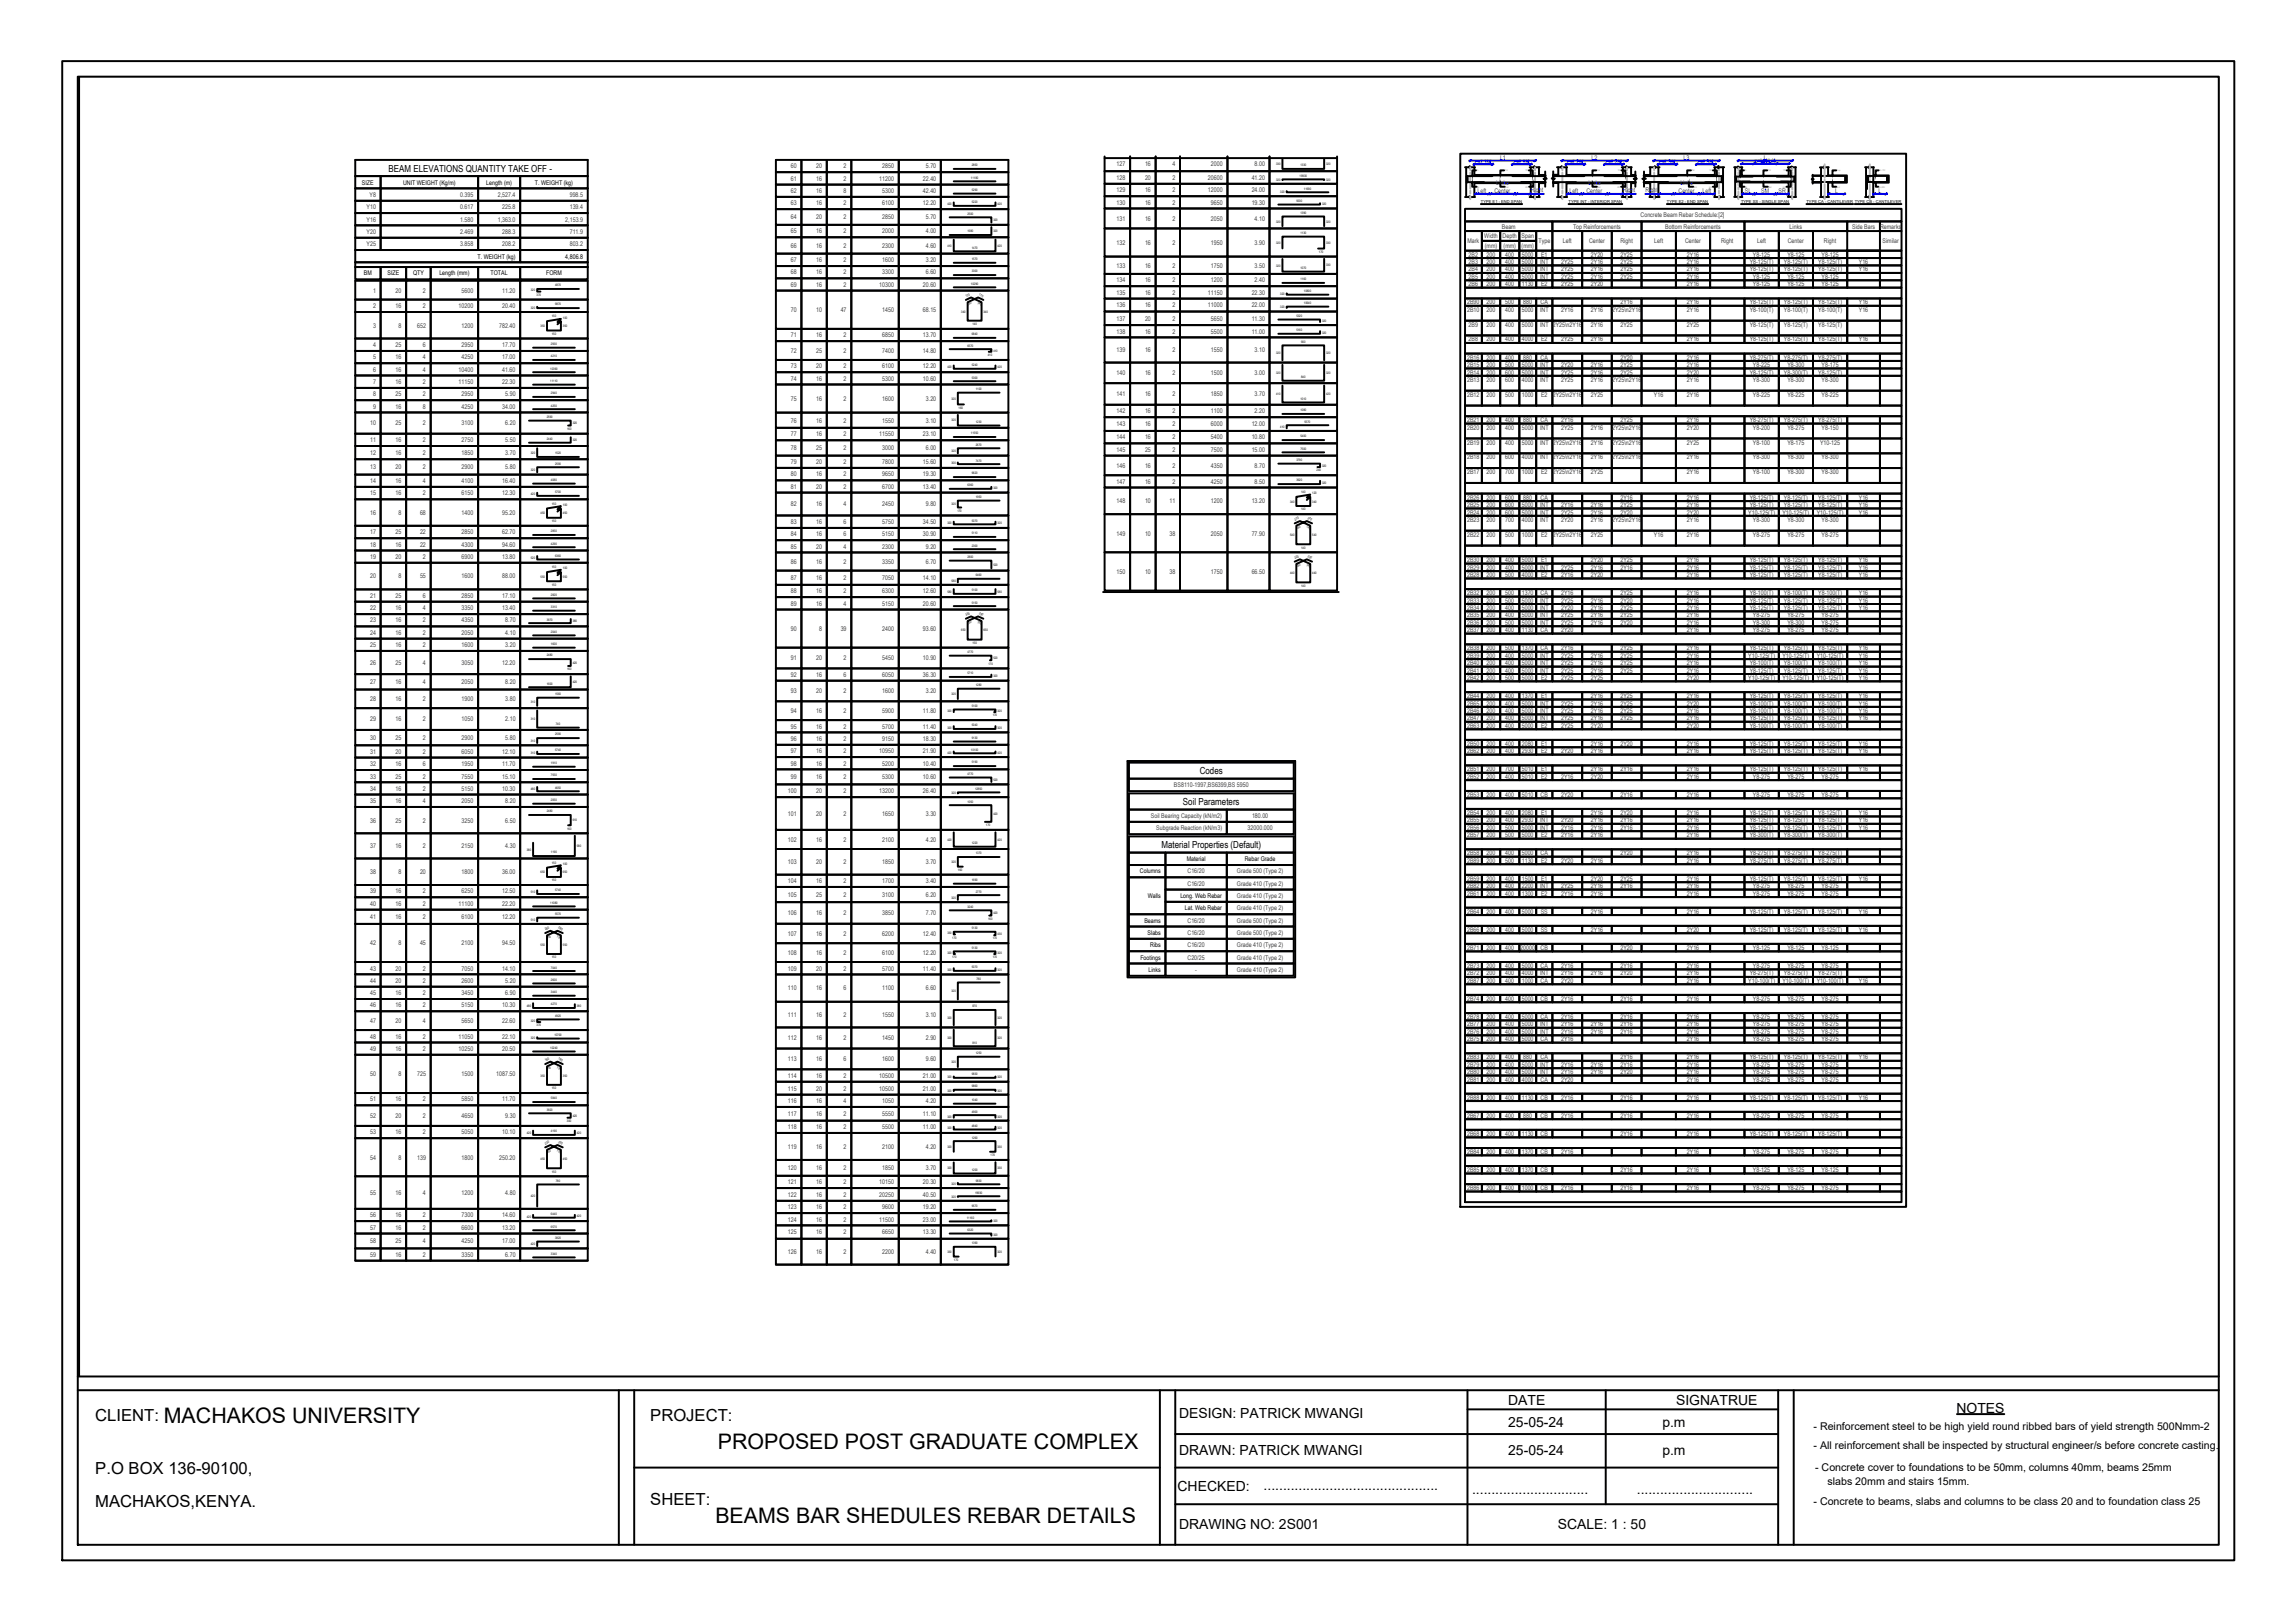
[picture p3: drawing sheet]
<svg xmlns="http://www.w3.org/2000/svg" width="297mm" height="210mm" viewBox="0 0 297 210" stroke-linecap="round" stroke-linejoin="round" font-family="sans-serif">
<defs><g id="words">
<g font-size="2.8">
<text x="21.2" y="184.2">MACHAKOS UNIVERSITY</text>
<text x="92.9" y="187.5">PROPOSED POST GRADUATE COMPLEX</text>
<text x="92.5" y="197.1">BEAMS BAR SHEDULES REBAR DETAILS</text>
</g>
<g font-size="2.2">
<text x="12.3" y="183.9">CLIENT:</text>
<text x="84.1" y="183.9">PROJECT:</text>
<text x="12.3" y="190.8">P.O BOX 136-90100,</text>
<text x="12.3" y="195">MACHAKOS,KENYA.</text>
<text x="84.1" y="194.7">SHEET:</text>
</g>
<g font-size="1.8">
<text x="152.5" y="183.5">DESIGN: PATRICK MWANGI</text>
<text x="195.1" y="181.9">DATE</text>
<text x="195.1" y="184.7">25-05-24</text>
<text x="215.1" y="184.6">p.m</text>
<text x="216.8" y="181.9">SIGNATRUE</text>
<text x="253.1" y="182.8">NOTES</text>
<text x="152.5" y="188.2">DRAWN: PATRICK MWANGI</text>
<text x="195.1" y="188.2">25-05-24</text>
<text x="215.1" y="188.2">p.m</text>
<text x="152.3" y="192.9">CHECKED:</text>
<text x="152.5" y="197.8">DRAWING NO: 2S001</text>
<text x="163.5" y="192.9">.............................................</text>
<text x="190.4" y="193.3">..............................</text>
<text x="201.5" y="197.9">SCALE: 1 : 50</text>
<text x="211.8" y="193.3">..............................</text>
</g>
<g font-size="1.4">
<text x="234.6" y="185.1">- Reinforcement steel to be high yield round ribbed bars of yield strength 500Nmm-2</text>
<text x="234.6" y="187.5">- All reinforcement shall be inspected by structural engineer/s before concrete casting.</text>
<text x="234.8" y="190.3">- Concrete cover to foundations to be 50mm, columns 40mm, beams 25mm</text>
<text x="234.6" y="194.7">- Concrete to beams, slabs and columns to be class 20 and to foundation class 25</text>
<text x="236.4" y="192.1">slabs 20mm and stairs 15mm.</text>
</g>
<g font-size="1.3">
<text x="50.3" y="22.2">BEAM ELEVATIONS QUANTITY TAKE OFF -</text>
<text x="155.2" y="100.2">Codes</text>
<text x="153" y="104.2">Soil Parameters</text>
<text x="150.3" y="109.7">Material Properties (Default)</text>
</g>
<g font-size=".8">
<text x="46.8" y="23.9">SIZE</text>
<text x="52.1" y="23.9">UNIT WEIGHT (Kg/m)</text>
<text x="62.9" y="23.9">Length (m)</text>
<text x="69.2" y="23.9">T. WEIGHT (kg)</text>
<text x="47.1" y="35.6">BM</text>
<text x="50.1" y="35.6">SIZE</text>
<text x="53.4" y="35.6">QTY</text>
<text x="56.8" y="35.6">Length (mm)</text>
<text x="61.8" y="33.5">T. WEIGHT (kg)</text>
<text x="63.5" y="35.6">TOTAL</text>
<text x="70.7" y="35.6">FORM</text>
<text x="73.1" y="33.5">4,806.8</text>
<text x="147.5" y="113">Columns</text>
<text x="153.5" y="111.4">Material</text>
<text x="161" y="111.4">Rebar Grade</text>
<text x="148" y="119.4">Beams</text>
<text x="148.5" y="116.2">Walls</text>
<text x="152.7" y="116.2">Long. Web Rebar</text>
<text x="153.3" y="117.8">Lat. Web Rebar</text>
<text x="147.5" y="124.2">Footings</text>
<text x="148.5" y="121">Slabs</text>
<text x="148.6" y="125.8">Links</text>
<text x="148.8" y="122.6">Ribs</text>
</g>
<g font-size=".8" fill="#414141">
<text x="102.3" y="21.8">60</text>
<text x="102.3" y="23.4">61</text>
<text x="105.6" y="21.8">20</text>
<text x="105.6" y="23.4">16</text>
<text x="109.1" y="21.8">2</text>
<text x="109.1" y="23.4">2</text>
<text x="113.8" y="23.4">11200</text>
<text x="114.1" y="21.8">2850</text>
<text x="119.4" y="23.4">22.40</text>
<text x="119.8" y="21.8">5.70</text>
<text x="144.4" y="21.5">127</text>
<text x="144.4" y="23.3">128</text>
<text x="148.1" y="21.5">16</text>
<text x="148.1" y="23.3">20</text>
<text x="151.7" y="21.5">4</text>
<text x="151.7" y="23.3">2</text>
<text x="156.3" y="23.3">20600</text>
<text x="156.7" y="21.5">2000</text>
<text x="161.9" y="23.3">41.20</text>
<text x="162.3" y="21.5">8.00</text>
<text x="47.4" y="27.1">Y10</text>
<text x="47.4" y="28.7">Y16</text>
<text x="47.8" y="25.5">Y8</text>
<text x="59.5" y="25.5">0.395</text>
<text x="59.5" y="27.1">0.617</text>
<text x="59.5" y="28.7">1.580</text>
<text x="64.4" y="25.5">2,527.4</text>
<text x="64.4" y="28.7">1,363.0</text>
<text x="65" y="27.1">225.8</text>
<text x="73.1" y="28.7">2,153.9</text>
<text x="73.7" y="25.5">998.5</text>
<text x="73.7" y="27.1">139.4</text>
<text x="102.3" y="25">62</text>
<text x="102.3" y="26.6">63</text>
<text x="102.3" y="28.4">64</text>
<text x="105.6" y="25">16</text>
<text x="105.6" y="26.6">16</text>
<text x="105.6" y="28.4">20</text>
<text x="109.1" y="25">8</text>
<text x="109.1" y="26.6">2</text>
<text x="109.1" y="28.4">2</text>
<text x="114.1" y="25">5300</text>
<text x="114.1" y="26.6">6100</text>
<text x="114.1" y="28.4">2850</text>
<text x="119.4" y="25">42.40</text>
<text x="119.4" y="26.6">12.20</text>
<text x="119.8" y="28.4">5.70</text>
<text x="144.4" y="24.9">129</text>
<text x="144.4" y="26.5">130</text>
<text x="144.4" y="28.6">131</text>
<text x="148.1" y="24.9">16</text>
<text x="148.1" y="26.5">16</text>
<text x="148.1" y="28.6">16</text>
<text x="151.7" y="24.9">2</text>
<text x="151.7" y="26.5">2</text>
<text x="151.7" y="28.6">2</text>
<text x="156.3" y="24.9">12000</text>
<text x="156.7" y="26.5">9650</text>
<text x="156.7" y="28.6">2050</text>
<text x="161.9" y="24.9">24.00</text>
<text x="161.9" y="26.5">19.30</text>
<text x="162.3" y="28.6">4.10</text>
<text x="194.3" y="29.6">Beam</text>
<text x="203.5" y="29.6">Top Reinforcements</text>
<text x="212.2" y="28.1">Concrete Beam Rebar Schedule:[2]</text>
<text x="215.4" y="29.6">Bottom Reinforcements</text>
<text x="231.5" y="29.6">Links</text>
<text x="239.6" y="29.6">Side Bars</text>
<text x="243.2" y="29.6">Remarks</text>
<text x="47.4" y="30.3">Y20</text>
<text x="47.4" y="31.8">Y25</text>
<text x="59.5" y="30.3">2.469</text>
<text x="59.5" y="31.8">3.858</text>
<text x="65" y="30.3">288.3</text>
<text x="65" y="31.8">208.2</text>
<text x="73.7" y="30.3">711.9</text>
<text x="73.7" y="31.8">803.2</text>
<text x="102.3" y="30.2">65</text>
<text x="102.3" y="32.1">66</text>
<text x="102.3" y="33.9">67</text>
<text x="102.3" y="35.5">68</text>
<text x="105.6" y="30.2">16</text>
<text x="105.6" y="32.1">16</text>
<text x="105.6" y="33.9">16</text>
<text x="105.6" y="35.5">16</text>
<text x="109.1" y="30.2">2</text>
<text x="109.1" y="32.1">2</text>
<text x="109.1" y="33.9">2</text>
<text x="109.1" y="35.5">2</text>
<text x="114.1" y="30.2">2000</text>
<text x="114.1" y="32.1">2300</text>
<text x="114.1" y="33.9">1600</text>
<text x="114.1" y="35.5">3300</text>
<text x="119.8" y="30.2">4.00</text>
<text x="119.8" y="32.1">4.60</text>
<text x="119.8" y="33.9">3.20</text>
<text x="119.8" y="35.5">6.60</text>
<text x="144.4" y="31.7">132</text>
<text x="144.4" y="34.6">133</text>
<text x="148.1" y="31.7">16</text>
<text x="148.1" y="34.6">16</text>
<text x="151.7" y="31.7">2</text>
<text x="151.7" y="34.6">2</text>
<text x="156.7" y="31.7">1950</text>
<text x="156.7" y="34.6">1750</text>
<text x="162.3" y="31.7">3.90</text>
<text x="162.3" y="34.6">3.50</text>
<text x="189.9" y="31.5">Mark</text>
<text x="190" y="33.2">2B2</text>
<text x="190" y="34.2">2B3</text>
<text x="190" y="35.1">2B4</text>
<text x="192" y="30.8">Width</text>
<text x="192.1" y="32.1">(mm)</text>
<text x="192.3" y="33.2">200</text>
<text x="192.3" y="34.2">200</text>
<text x="192.3" y="35.1">200</text>
<text x="194.4" y="30.8">Depth</text>
<text x="194.5" y="32.1">(mm)</text>
<text x="194.7" y="33.2">400</text>
<text x="194.7" y="34.2">400</text>
<text x="194.7" y="35.1">400</text>
<text x="196.9" y="32.1">(mm)</text>
<text x="196.9" y="30.8">Span</text>
<text x="196.9" y="33.2">5000</text>
<text x="196.9" y="34.2">5000</text>
<text x="196.9" y="35.1">5000</text>
<text x="199" y="31.5">Type</text>
<text x="199.2" y="34.2">INT</text>
<text x="199.2" y="35.1">INT</text>
<text x="199.4" y="33.2">E1</text>
<text x="202" y="34.2">2Y25</text>
<text x="202" y="35.1">2Y25</text>
<text x="202.2" y="31.5">Left</text>
<text x="205.6" y="31.5">Center</text>
<text x="205.8" y="33.2">2Y20</text>
<text x="205.8" y="34.2">2Y16</text>
<text x="205.8" y="35.1">2Y16</text>
<text x="209.6" y="31.5">Right</text>
<text x="209.6" y="33.2">2Y25</text>
<text x="209.6" y="34.2">2Y25</text>
<text x="209.6" y="35.1">2Y25</text>
<text x="214" y="31.5">Left</text>
<text x="218" y="31.5">Center</text>
<text x="218.2" y="33.2">2Y16</text>
<text x="218.2" y="34.2">2Y16</text>
<text x="218.2" y="35.1">2Y16</text>
<text x="222.7" y="31.5">Right</text>
<text x="226.4" y="34.2">Y8-125(T)</text>
<text x="226.4" y="35.1">Y8-125(T)</text>
<text x="226.8" y="33.2">Y8-125</text>
<text x="227.3" y="31.5">Left</text>
<text x="230.8" y="34.2">Y8-125(T)</text>
<text x="230.8" y="35.1">Y8-125(T)</text>
<text x="231.2" y="33.2">Y8-125</text>
<text x="231.3" y="31.5">Center</text>
<text x="235.2" y="34.2">Y8-125(T)</text>
<text x="235.2" y="35.1">Y8-125(T)</text>
<text x="235.7" y="33.2">Y8-125</text>
<text x="236" y="31.5">Right</text>
<text x="240.5" y="34.2">Y16</text>
<text x="240.5" y="35.1">Y16</text>
<text x="243.6" y="31.5">Similar</text>
<text x="48.3" y="37.9">1</text>
<text x="48.3" y="39.9">2</text>
<text x="51.2" y="37.9">20</text>
<text x="51.2" y="39.9">16</text>
<text x="54.7" y="37.9">2</text>
<text x="54.7" y="39.9">2</text>
<text x="59.3" y="39.9">10200</text>
<text x="59.7" y="37.9">5600</text>
<text x="65" y="37.9">11.20</text>
<text x="65" y="39.9">20.40</text>
<text x="102.3" y="37.1">69</text>
<text x="102.3" y="40.4">70</text>
<text x="105.6" y="37.1">16</text>
<text x="105.6" y="40.4">10</text>
<text x="108.8" y="40.4">47</text>
<text x="109.1" y="37.1">2</text>
<text x="113.8" y="37.1">10300</text>
<text x="114.1" y="40.4">1450</text>
<text x="119.4" y="37.1">20.60</text>
<text x="119.4" y="40.4">68.15</text>
<text x="144.4" y="36.5">134</text>
<text x="144.4" y="38.1">135</text>
<text x="144.4" y="39.8">136</text>
<text x="144.4" y="41.5">137</text>
<text x="148.1" y="36.5">16</text>
<text x="148.1" y="38.1">16</text>
<text x="148.1" y="39.8">16</text>
<text x="148.1" y="41.5">20</text>
<text x="151.7" y="36.5">2</text>
<text x="151.7" y="38.1">2</text>
<text x="151.7" y="39.8">2</text>
<text x="151.7" y="41.5">2</text>
<text x="156.3" y="38.1">11150</text>
<text x="156.3" y="39.8">11000</text>
<text x="156.7" y="36.5">1200</text>
<text x="156.7" y="41.5">5650</text>
<text x="161.9" y="38.1">22.30</text>
<text x="161.9" y="39.8">22.00</text>
<text x="161.9" y="41.5">11.30</text>
<text x="162.3" y="36.5">2.40</text>
<text x="189.8" y="39.4">2B90</text>
<text x="189.8" y="40.4">2B10</text>
<text x="190" y="36.1">2B5</text>
<text x="190" y="37.1">2B6</text>
<text x="192.3" y="36.1">200</text>
<text x="192.3" y="37.1">200</text>
<text x="192.3" y="39.4">200</text>
<text x="192.3" y="40.4">200</text>
<text x="194.7" y="36.1">400</text>
<text x="194.7" y="37.1">400</text>
<text x="194.7" y="39.4">500</text>
<text x="194.7" y="40.4">400</text>
<text x="196.9" y="36.1">5000</text>
<text x="196.9" y="37.1">1130</text>
<text x="196.9" y="40.4">5000</text>
<text x="197.1" y="39.4">880</text>
<text x="199.2" y="36.1">INT</text>
<text x="199.2" y="40.4">INT</text>
<text x="199.3" y="39.4">CA</text>
<text x="199.4" y="37.1">E2</text>
<text x="202" y="36.1">2Y25</text>
<text x="202" y="37.1">2Y25</text>
<text x="202" y="40.4">2Y16</text>
<text x="205.8" y="36.1">2Y16</text>
<text x="205.8" y="37.1">2Y20</text>
<text x="205.8" y="40.4">2Y16</text>
<text x="208.6" y="40.4">2Y25\n2Y16</text>
<text x="209.6" y="36.1">2Y25</text>
<text x="209.6" y="39.4">2Y16</text>
<text x="218.2" y="36.1">2Y16</text>
<text x="218.2" y="37.1">2Y16</text>
<text x="218.2" y="39.4">2Y16</text>
<text x="218.2" y="40.4">2Y16</text>
<text x="226.4" y="39.4">Y8-125(T)</text>
<text x="226.4" y="40.4">Y8-100(T)</text>
<text x="226.8" y="36.1">Y8-125</text>
<text x="226.8" y="37.1">Y8-125</text>
<text x="230.8" y="39.4">Y8-125(T)</text>
<text x="230.8" y="40.4">Y8-100(T)</text>
<text x="231.2" y="36.1">Y8-125</text>
<text x="231.2" y="37.1">Y8-125</text>
<text x="235.2" y="39.4">Y8-125(T)</text>
<text x="235.2" y="40.4">Y8-100(T)</text>
<text x="235.7" y="36.1">Y8-125</text>
<text x="235.7" y="37.1">Y8-125</text>
<text x="240.5" y="39.4">Y16</text>
<text x="240.5" y="40.4">Y16</text>
<text x="48.3" y="42.4">3</text>
<text x="48.3" y="44.9">4</text>
<text x="48.3" y="46.5">5</text>
<text x="51.2" y="44.9">25</text>
<text x="51.2" y="46.5">16</text>
<text x="51.6" y="42.4">8</text>
<text x="54" y="42.4">652</text>
<text x="54.7" y="44.9">6</text>
<text x="54.7" y="46.5">4</text>
<text x="59.7" y="42.4">1200</text>
<text x="59.7" y="44.9">2950</text>
<text x="59.7" y="46.5">4250</text>
<text x="64.6" y="42.4">782.40</text>
<text x="65" y="44.9">17.70</text>
<text x="65" y="46.5">17.00</text>
<text x="102.3" y="43.6">71</text>
<text x="102.3" y="45.6">72</text>
<text x="102.3" y="47.7">73</text>
<text x="105.6" y="43.6">16</text>
<text x="105.6" y="45.6">25</text>
<text x="105.6" y="47.7">20</text>
<text x="109.1" y="43.6">2</text>
<text x="109.1" y="45.6">2</text>
<text x="109.1" y="47.7">2</text>
<text x="114.1" y="43.6">6850</text>
<text x="114.1" y="45.6">7400</text>
<text x="114.1" y="47.7">6100</text>
<text x="119.4" y="43.6">13.70</text>
<text x="119.4" y="45.6">14.80</text>
<text x="119.4" y="47.7">12.20</text>
<text x="144.4" y="43.2">138</text>
<text x="144.4" y="45.6">139</text>
<text x="148.1" y="43.2">16</text>
<text x="148.1" y="45.6">16</text>
<text x="151.7" y="43.2">2</text>
<text x="151.7" y="45.6">2</text>
<text x="156.7" y="43.2">5500</text>
<text x="156.7" y="45.6">1550</text>
<text x="161.9" y="43.2">11.00</text>
<text x="162.3" y="45.6">3.10</text>
<text x="189.8" y="46.5">2B16</text>
<text x="189.8" y="47.5">2B15</text>
<text x="190" y="42.3">2B9</text>
<text x="190" y="44.2">2B8</text>
<text x="192.3" y="42.3">200</text>
<text x="192.3" y="44.2">200</text>
<text x="192.3" y="46.5">200</text>
<text x="192.3" y="47.5">200</text>
<text x="194.7" y="42.3">400</text>
<text x="194.7" y="44.2">400</text>
<text x="194.7" y="46.5">400</text>
<text x="194.7" y="47.5">500</text>
<text x="196.9" y="42.3">5000</text>
<text x="196.9" y="44.2">4000</text>
<text x="196.9" y="47.5">5000</text>
<text x="197.1" y="46.5">880</text>
<text x="199.2" y="42.3">INT 2Y25\n2Y16</text>
<text x="199.2" y="47.5">INT</text>
<text x="199.3" y="46.5">CA</text>
<text x="199.4" y="44.2">E2</text>
<text x="202" y="44.2">2Y25</text>
<text x="202" y="47.5">2Y20</text>
<text x="205.8" y="42.3">2Y16</text>
<text x="205.8" y="44.2">2Y16</text>
<text x="205.8" y="47.5">2Y16</text>
<text x="209.6" y="42.3">2Y25</text>
<text x="209.6" y="46.5">2Y20</text>
<text x="209.6" y="47.5">2Y25</text>
<text x="218.2" y="42.3">2Y25</text>
<text x="218.2" y="44.2">2Y16</text>
<text x="218.2" y="46.5">2Y16</text>
<text x="218.2" y="47.5">2Y16</text>
<text x="226.4" y="42.3">Y8-125(T)</text>
<text x="226.4" y="44.2">Y8-125(T)</text>
<text x="226.4" y="46.5">Y8-275(T)</text>
<text x="226.8" y="47.5">Y8-225</text>
<text x="230.8" y="42.3">Y8-125(T)</text>
<text x="230.8" y="44.2">Y8-125(T)</text>
<text x="230.8" y="46.5">Y8-275(T)</text>
<text x="231.2" y="47.5">Y8-300</text>
<text x="235.2" y="42.3">Y8-125(T)</text>
<text x="235.2" y="44.2">Y8-125(T)</text>
<text x="235.2" y="46.5">Y8-275(T)</text>
<text x="235.7" y="47.5">Y8-175</text>
<text x="240.5" y="44.2">Y16</text>
<text x="48.3" y="48.1">6</text>
<text x="48.3" y="49.7">7</text>
<text x="48.3" y="51.3">8</text>
<text x="48.3" y="52.9">9</text>
<text x="51.2" y="48.1">16</text>
<text x="51.2" y="49.7">16</text>
<text x="51.2" y="51.3">25</text>
<text x="51.2" y="52.9">16</text>
<text x="54.7" y="48.1">4</text>
<text x="54.7" y="49.7">2</text>
<text x="54.7" y="51.3">2</text>
<text x="54.7" y="52.9">8</text>
<text x="59.3" y="48.1">10400</text>
<text x="59.3" y="49.7">11150</text>
<text x="59.7" y="51.3">2950</text>
<text x="59.7" y="52.9">4250</text>
<text x="65" y="48.1">41.60</text>
<text x="65" y="49.7">22.30</text>
<text x="65" y="52.9">34.00</text>
<text x="65.4" y="51.3">5.90</text>
<text x="102.3" y="49.3">74</text>
<text x="102.3" y="51.9">75</text>
<text x="105.6" y="49.3">16</text>
<text x="105.6" y="51.9">16</text>
<text x="109.1" y="49.3">2</text>
<text x="109.1" y="51.9">2</text>
<text x="114.1" y="49.3">5300</text>
<text x="114.1" y="51.9">1600</text>
<text x="119.4" y="49.3">10.60</text>
<text x="119.8" y="51.9">3.20</text>
<text x="144.4" y="48.5">140</text>
<text x="144.4" y="51.3">141</text>
<text x="144.4" y="53.5">142</text>
<text x="148.1" y="48.5">16</text>
<text x="148.1" y="51.3">16</text>
<text x="148.1" y="53.5">16</text>
<text x="151.7" y="48.5">2</text>
<text x="151.7" y="51.3">2</text>
<text x="151.7" y="53.5">2</text>
<text x="156.7" y="48.5">1500</text>
<text x="156.7" y="51.3">1850</text>
<text x="156.7" y="53.5">1100</text>
<text x="162.3" y="48.5">3.00</text>
<text x="162.3" y="51.3">3.70</text>
<text x="162.3" y="53.5">2.20</text>
<text x="189.8" y="48.5">2B14</text>
<text x="189.8" y="49.4">2B13</text>
<text x="189.8" y="51.3">2B12</text>
<text x="192.3" y="48.5">200</text>
<text x="192.3" y="49.4">200</text>
<text x="192.3" y="51.3">200</text>
<text x="194.7" y="48.5">600</text>
<text x="194.7" y="49.4">600</text>
<text x="194.7" y="51.3">500</text>
<text x="196.9" y="48.5">5000</text>
<text x="196.9" y="49.4">4000</text>
<text x="196.9" y="51.3">1000</text>
<text x="199.2" y="48.5">INT</text>
<text x="199.2" y="49.4">INT</text>
<text x="199.4" y="51.3">E2</text>
<text x="200.9" y="51.3">2Y25\n2Y16</text>
<text x="202" y="48.5">2Y25</text>
<text x="202" y="49.4">2Y25</text>
<text x="205.8" y="48.5">2Y16</text>
<text x="205.8" y="49.4">2Y16</text>
<text x="205.8" y="51.3">2Y25</text>
<text x="208.6" y="49.4">2Y25\n2Y16</text>
<text x="209.6" y="48.5">2Y25</text>
<text x="214" y="51.3">Y16</text>
<text x="218.2" y="48.5">2Y20</text>
<text x="218.2" y="49.4">2Y16</text>
<text x="218.2" y="51.3">2Y16</text>
<text x="226.4" y="48.5">Y8-125(T)</text>
<text x="226.8" y="49.4">Y8-300</text>
<text x="226.8" y="51.3">Y8-225</text>
<text x="230.8" y="48.5">Y8-300(T)</text>
<text x="231.2" y="49.4">Y8-300</text>
<text x="231.2" y="51.3">Y8-225</text>
<text x="235.2" y="48.5">Y8-125(T)</text>
<text x="235.7" y="49.4">Y8-300</text>
<text x="235.7" y="51.3">Y8-225</text>
<text x="47.9" y="55">10</text>
<text x="47.9" y="57.2">11</text>
<text x="47.9" y="58.9">12</text>
<text x="51.2" y="55">25</text>
<text x="51.2" y="57.2">16</text>
<text x="51.2" y="58.9">16</text>
<text x="54.7" y="55">2</text>
<text x="54.7" y="57.2">2</text>
<text x="54.7" y="58.9">2</text>
<text x="59.7" y="55">3100</text>
<text x="59.7" y="57.2">2750</text>
<text x="59.7" y="58.9">1850</text>
<text x="65.4" y="55">6.20</text>
<text x="65.4" y="57.2">5.50</text>
<text x="65.4" y="58.9">3.70</text>
<text x="102.3" y="54.7">76</text>
<text x="102.3" y="56.5">77</text>
<text x="102.3" y="58.3">78</text>
<text x="105.6" y="54.7">16</text>
<text x="105.6" y="56.5">16</text>
<text x="105.6" y="58.3">25</text>
<text x="109.1" y="54.7">2</text>
<text x="109.1" y="56.5">2</text>
<text x="109.1" y="58.3">2</text>
<text x="113.8" y="56.5">11550</text>
<text x="114.1" y="54.7">1550</text>
<text x="114.1" y="58.3">3000</text>
<text x="119.4" y="56.5">23.10</text>
<text x="119.8" y="54.7">3.10</text>
<text x="119.8" y="58.3">6.00</text>
<text x="144.4" y="55.2">143</text>
<text x="144.4" y="56.9">144</text>
<text x="144.4" y="58.5">145</text>
<text x="148.1" y="55.2">16</text>
<text x="148.1" y="56.9">16</text>
<text x="148.1" y="58.5">25</text>
<text x="151.7" y="55.2">2</text>
<text x="151.7" y="56.9">2</text>
<text x="151.7" y="58.5">2</text>
<text x="156.7" y="55.2">6000</text>
<text x="156.7" y="56.9">5400</text>
<text x="156.7" y="58.5">7500</text>
<text x="161.9" y="55.2">12.00</text>
<text x="161.9" y="56.9">10.80</text>
<text x="161.9" y="58.5">15.00</text>
<text x="189.8" y="54.6">2B21</text>
<text x="189.8" y="55.6">2B20</text>
<text x="189.8" y="57.5">2B19</text>
<text x="189.8" y="59.4">2B18</text>
<text x="192.3" y="54.6">200</text>
<text x="192.3" y="55.6">200</text>
<text x="192.3" y="57.5">200</text>
<text x="192.3" y="59.4">200</text>
<text x="194.7" y="54.6">400</text>
<text x="194.7" y="55.6">400</text>
<text x="194.7" y="57.5">400</text>
<text x="194.7" y="59.4">600</text>
<text x="196.9" y="55.6">5000</text>
<text x="196.9" y="57.5">5000</text>
<text x="196.9" y="59.4">4000</text>
<text x="197.1" y="54.6">880</text>
<text x="199.2" y="55.6">INT</text>
<text x="199.2" y="57.5">INT 2Y25\n2Y16</text>
<text x="199.2" y="59.4">INT 2Y25\n2Y16</text>
<text x="199.3" y="54.6">CA</text>
<text x="202" y="54.6">2Y16</text>
<text x="202" y="55.6">2Y25</text>
<text x="205.8" y="55.6">2Y16</text>
<text x="205.8" y="57.5">2Y16</text>
<text x="205.8" y="59.4">2Y16</text>
<text x="208.6" y="55.6">2Y25\n2Y16</text>
<text x="208.6" y="57.5">2Y25\n2Y16</text>
<text x="208.6" y="59.5">2Y25\n2Y16</text>
<text x="209.6" y="54.6">2Y25</text>
<text x="218.2" y="54.6">2Y16</text>
<text x="218.2" y="55.6">2Y20</text>
<text x="218.2" y="57.5">2Y25</text>
<text x="218.2" y="59.4">2Y16</text>
<text x="226.4" y="54.6">Y8-275(T)</text>
<text x="226.8" y="55.6">Y8-200</text>
<text x="226.8" y="57.5">Y8-100</text>
<text x="226.8" y="59.4">Y8-300</text>
<text x="230.8" y="54.6">Y8-275(T)</text>
<text x="231.2" y="55.6">Y8-275</text>
<text x="231.2" y="57.5">Y8-175</text>
<text x="231.2" y="59.4">Y8-300</text>
<text x="235.2" y="54.6">Y8-275(T)</text>
<text x="235.5" y="57.5">Y10-125</text>
<text x="235.7" y="55.6">Y8-150</text>
<text x="235.7" y="59.4">Y8-300</text>
<text x="47.9" y="60.7">13</text>
<text x="47.9" y="62.5">14</text>
<text x="47.9" y="64.1">15</text>
<text x="51.2" y="60.7">20</text>
<text x="51.2" y="62.5">16</text>
<text x="51.2" y="64.1">16</text>
<text x="54.7" y="60.7">2</text>
<text x="54.7" y="62.5">4</text>
<text x="54.7" y="64.1">2</text>
<text x="59.7" y="60.7">2900</text>
<text x="59.7" y="62.5">4100</text>
<text x="59.7" y="64.1">6150</text>
<text x="65" y="62.5">16.40</text>
<text x="65" y="64.1">12.30</text>
<text x="65.4" y="60.7">5.80</text>
<text x="102.3" y="60.1">79</text>
<text x="102.3" y="61.7">80</text>
<text x="102.3" y="63.3">81</text>
<text x="102.3" y="65.5">82</text>
<text x="105.6" y="60.1">20</text>
<text x="105.6" y="61.7">16</text>
<text x="105.6" y="63.3">20</text>
<text x="105.6" y="65.5">16</text>
<text x="109.1" y="60.1">2</text>
<text x="109.1" y="61.7">2</text>
<text x="109.1" y="63.3">2</text>
<text x="109.1" y="65.5">4</text>
<text x="114.1" y="60.1">7800</text>
<text x="114.1" y="61.7">9650</text>
<text x="114.1" y="63.3">6700</text>
<text x="114.1" y="65.5">2450</text>
<text x="119.4" y="60.1">15.60</text>
<text x="119.4" y="61.7">19.30</text>
<text x="119.4" y="63.3">13.40</text>
<text x="119.8" y="65.5">9.80</text>
<text x="144.4" y="60.5">146</text>
<text x="144.4" y="62.6">147</text>
<text x="144.4" y="65.1">148</text>
<text x="148.1" y="60.5">16</text>
<text x="148.1" y="62.6">16</text>
<text x="148.1" y="65.1">10</text>
<text x="151.3" y="65.1">11</text>
<text x="151.7" y="60.5">2</text>
<text x="151.7" y="62.6">2</text>
<text x="156.7" y="60.5">4350</text>
<text x="156.7" y="62.6">4250</text>
<text x="156.7" y="65.1">1200</text>
<text x="161.9" y="65.1">13.20</text>
<text x="162.3" y="60.5">8.70</text>
<text x="162.3" y="62.6">8.50</text>
<text x="189.8" y="61.4">2B17</text>
<text x="189.8" y="64.7">2B26</text>
<text x="189.8" y="65.6">2B25</text>
<text x="192.3" y="61.4">200</text>
<text x="192.3" y="64.7">200</text>
<text x="192.3" y="65.6">200</text>
<text x="194.7" y="61.4">700</text>
<text x="194.7" y="64.7">600</text>
<text x="194.7" y="65.6">600</text>
<text x="196.9" y="61.4">1000</text>
<text x="196.9" y="65.6">5000</text>
<text x="197.1" y="64.7">880</text>
<text x="199.2" y="65.6">INT</text>
<text x="199.3" y="64.7">CA</text>
<text x="199.4" y="61.4">E2</text>
<text x="200.9" y="61.4">2Y25\n2Y16</text>
<text x="202" y="65.6">2Y16</text>
<text x="205.8" y="61.4">2Y25</text>
<text x="205.8" y="65.6">2Y16</text>
<text x="209.6" y="64.7">2Y16</text>
<text x="209.6" y="65.6">2Y25</text>
<text x="218.2" y="61.4">2Y16</text>
<text x="218.2" y="64.7">2Y16</text>
<text x="218.2" y="65.6">2Y16</text>
<text x="226.4" y="64.7">Y8-125(T)</text>
<text x="226.4" y="65.6">Y8-125(T)</text>
<text x="226.8" y="61.4">Y8-100</text>
<text x="230.8" y="64.7">Y8-125(T)</text>
<text x="230.8" y="65.6">Y8-125(T)</text>
<text x="231.2" y="61.4">Y8-300</text>
<text x="235.2" y="64.7">Y8-125(T)</text>
<text x="235.2" y="65.6">Y8-125(T)</text>
<text x="235.7" y="61.4">Y8-300</text>
<text x="240.5" y="64.7">Y16</text>
<text x="240.5" y="65.6">Y16</text>
<text x="47.9" y="66.6">16</text>
<text x="47.9" y="69.1">17</text>
<text x="47.9" y="70.8">18</text>
<text x="51.2" y="69.1">25</text>
<text x="51.2" y="70.8">16</text>
<text x="51.6" y="66.6">8</text>
<text x="54.3" y="66.6">68</text>
<text x="54.3" y="69.1">22</text>
<text x="54.3" y="70.8">22</text>
<text x="59.7" y="66.6">1400</text>
<text x="59.7" y="69.1">2850</text>
<text x="59.7" y="70.8">4300</text>
<text x="65" y="66.6">95.20</text>
<text x="65" y="69.1">62.70</text>
<text x="65" y="70.8">94.60</text>
<text x="102.3" y="67.8">83</text>
<text x="102.3" y="69.4">84</text>
<text x="102.3" y="71">85</text>
<text x="105.6" y="67.8">16</text>
<text x="105.6" y="69.4">16</text>
<text x="105.6" y="71">20</text>
<text x="109.1" y="67.8">6</text>
<text x="109.1" y="69.4">6</text>
<text x="109.1" y="71">4</text>
<text x="114.1" y="67.8">5750</text>
<text x="114.1" y="69.4">5150</text>
<text x="114.1" y="71">2300</text>
<text x="119.4" y="67.8">34.50</text>
<text x="119.4" y="69.4">30.90</text>
<text x="119.8" y="71">9.20</text>
<text x="144.4" y="69.3">149</text>
<text x="148.1" y="69.3">10</text>
<text x="151.3" y="69.3">38</text>
<text x="156.7" y="69.3">2050</text>
<text x="161.9" y="69.3">77.90</text>
<text x="189.8" y="66.6">2B24</text>
<text x="189.8" y="67.5">2B23</text>
<text x="189.8" y="69.5">2B22</text>
<text x="192.3" y="66.6">200</text>
<text x="192.3" y="67.5">200</text>
<text x="192.3" y="69.5">200</text>
<text x="194.7" y="66.6">600</text>
<text x="194.7" y="67.5">700</text>
<text x="194.7" y="69.5">500</text>
<text x="196.9" y="66.6">5000</text>
<text x="196.9" y="67.5">4000</text>
<text x="196.9" y="69.5">1000</text>
<text x="199.2" y="66.6">INT</text>
<text x="199.2" y="67.5">INT</text>
<text x="199.4" y="69.5">E2</text>
<text x="200.9" y="69.5">2Y25\n2Y16</text>
<text x="202" y="66.6">2Y25</text>
<text x="202" y="67.5">2Y20</text>
<text x="205.8" y="66.6">2Y16</text>
<text x="205.8" y="67.5">2Y16</text>
<text x="205.8" y="69.5">2Y25</text>
<text x="208.6" y="67.6">2Y25\n2Y16</text>
<text x="209.6" y="66.6">2Y20</text>
<text x="214" y="69.5">Y16</text>
<text x="218.2" y="66.6">2Y20</text>
<text x="218.2" y="67.5">2Y16</text>
<text x="218.2" y="69.5">2Y16</text>
<text x="226.2" y="66.6">Y10-125(T)</text>
<text x="226.8" y="67.5">Y8-300</text>
<text x="226.8" y="69.5">Y8-275</text>
<text x="230.6" y="66.6">Y10-125(T)</text>
<text x="231.2" y="67.5">Y8-300</text>
<text x="231.2" y="69.5">Y8-275</text>
<text x="235" y="66.6">Y10-125(T)</text>
<text x="235.7" y="67.5">Y8-300</text>
<text x="235.7" y="69.5">Y8-275</text>
<text x="240.5" y="66.6">Y16</text>
<text x="47.9" y="72.3">19</text>
<text x="47.9" y="74.9">20</text>
<text x="47.9" y="77.4">21</text>
<text x="51.2" y="72.3">20</text>
<text x="51.2" y="77.4">25</text>
<text x="51.6" y="74.9">8</text>
<text x="54.3" y="74.9">55</text>
<text x="54.7" y="72.3">2</text>
<text x="54.7" y="77.4">6</text>
<text x="59.7" y="72.3">6900</text>
<text x="59.7" y="74.9">1600</text>
<text x="59.7" y="77.4">2850</text>
<text x="65" y="72.3">13.80</text>
<text x="65" y="74.9">88.00</text>
<text x="65" y="77.4">17.10</text>
<text x="102.3" y="73">86</text>
<text x="102.3" y="75.1">87</text>
<text x="102.3" y="76.8">88</text>
<text x="105.6" y="73">16</text>
<text x="105.6" y="75.1">16</text>
<text x="105.6" y="76.8">16</text>
<text x="109.1" y="73">2</text>
<text x="109.1" y="75.1">2</text>
<text x="109.1" y="76.8">2</text>
<text x="114.1" y="73">3350</text>
<text x="114.1" y="75.1">7050</text>
<text x="114.1" y="76.8">6300</text>
<text x="119.4" y="75.1">14.10</text>
<text x="119.4" y="76.8">12.60</text>
<text x="119.8" y="73">6.70</text>
<text x="144.4" y="74.2">150</text>
<text x="148.1" y="74.2">10</text>
<text x="151.3" y="74.2">38</text>
<text x="156.7" y="74.2">1750</text>
<text x="161.9" y="74.2">66.50</text>
<text x="189.8" y="72.8">2B30</text>
<text x="189.8" y="73.7">2B29</text>
<text x="189.8" y="74.7">2B28</text>
<text x="189.8" y="77">2B32</text>
<text x="189.8" y="78">2B33</text>
<text x="192.3" y="72.8">200</text>
<text x="192.3" y="73.7">200</text>
<text x="192.3" y="74.7">200</text>
<text x="192.3" y="77">200</text>
<text x="192.3" y="78">200</text>
<text x="194.7" y="72.8">400</text>
<text x="194.7" y="73.7">400</text>
<text x="194.7" y="74.7">500</text>
<text x="194.7" y="77">500</text>
<text x="194.7" y="78">500</text>
<text x="196.9" y="72.8">5000</text>
<text x="196.9" y="73.7">5000</text>
<text x="196.9" y="74.7">4000</text>
<text x="196.9" y="77">1370</text>
<text x="196.9" y="78">5000</text>
<text x="199.2" y="73.7">INT</text>
<text x="199.2" y="78">INT</text>
<text x="199.3" y="77">CA</text>
<text x="199.4" y="72.8">E1</text>
<text x="199.4" y="74.7">E2</text>
<text x="202" y="73.7">2Y25</text>
<text x="202" y="74.7">2Y16</text>
<text x="202" y="77">2Y16</text>
<text x="202" y="78">2Y25</text>
<text x="205.8" y="72.8">2Y20</text>
<text x="205.8" y="73.7">2Y16</text>
<text x="205.8" y="74.7">2Y20</text>
<text x="205.8" y="78">2Y16</text>
<text x="209.6" y="72.8">2Y25</text>
<text x="209.6" y="73.7">2Y16</text>
<text x="209.6" y="77">2Y25</text>
<text x="209.6" y="78">2Y20</text>
<text x="218.2" y="72.8">2Y16</text>
<text x="218.2" y="73.7">2Y16</text>
<text x="218.2" y="74.7">2Y16</text>
<text x="218.2" y="77">2Y16</text>
<text x="218.2" y="78">2Y16</text>
<text x="226.4" y="72.8">Y8-125(T)</text>
<text x="226.4" y="73.7">Y8-125(T)</text>
<text x="226.4" y="74.7">Y8-125(T)</text>
<text x="226.4" y="77">Y8-100(T)</text>
<text x="226.4" y="78">Y8-125(T)</text>
<text x="230.8" y="72.8">Y8-125(T)</text>
<text x="230.8" y="73.7">Y8-125(T)</text>
<text x="230.8" y="74.7">Y8-125(T)</text>
<text x="230.8" y="77">Y8-100(T)</text>
<text x="230.8" y="78">Y8-125(T)</text>
<text x="235.2" y="72.8">Y8-125(T)</text>
<text x="235.2" y="73.7">Y8-125(T)</text>
<text x="235.2" y="74.7">Y8-125(T)</text>
<text x="235.2" y="77">Y8-100(T)</text>
<text x="235.2" y="78">Y8-125(T)</text>
<text x="240.5" y="72.8">Y16</text>
<text x="240.5" y="73.7">Y16</text>
<text x="240.5" y="74.7">Y16</text>
<text x="240.5" y="77">Y16</text>
<text x="240.5" y="78">Y16</text>
<text x="47.9" y="79">22</text>
<text x="47.9" y="80.6">23</text>
<text x="47.9" y="82.2">24</text>
<text x="47.9" y="83.7">25</text>
<text x="51.2" y="79">16</text>
<text x="51.2" y="80.6">16</text>
<text x="51.2" y="82.2">16</text>
<text x="51.2" y="83.7">16</text>
<text x="54.7" y="79">4</text>
<text x="54.7" y="80.6">2</text>
<text x="54.7" y="82.2">2</text>
<text x="54.7" y="83.7">2</text>
<text x="59.7" y="79">3350</text>
<text x="59.7" y="80.6">4350</text>
<text x="59.7" y="82.2">2050</text>
<text x="59.7" y="83.7">1600</text>
<text x="65" y="79">13.40</text>
<text x="65.4" y="80.6">8.70</text>
<text x="65.4" y="82.2">4.10</text>
<text x="65.4" y="83.7">3.20</text>
<text x="102.3" y="78.4">89</text>
<text x="102.3" y="81.6">90</text>
<text x="105.6" y="78.4">16</text>
<text x="106" y="81.6">8</text>
<text x="108.8" y="81.6">39</text>
<text x="109.1" y="78.4">4</text>
<text x="114.1" y="78.4">5150</text>
<text x="114.1" y="81.6">2400</text>
<text x="119.4" y="78.4">20.60</text>
<text x="119.4" y="81.6">93.60</text>
<text x="189.8" y="78.9">2B34</text>
<text x="189.8" y="79.9">2B35</text>
<text x="189.8" y="80.9">2B36</text>
<text x="189.8" y="81.8">2B37</text>
<text x="192.3" y="78.9">200</text>
<text x="192.3" y="79.9">200</text>
<text x="192.3" y="80.9">200</text>
<text x="192.3" y="81.8">200</text>
<text x="194.7" y="78.9">400</text>
<text x="194.7" y="79.9">400</text>
<text x="194.7" y="80.9">500</text>
<text x="194.7" y="81.8">400</text>
<text x="196.9" y="78.9">5000</text>
<text x="196.9" y="79.9">5000</text>
<text x="196.9" y="80.9">5000</text>
<text x="196.9" y="81.8">1130</text>
<text x="199.2" y="78.9">INT</text>
<text x="199.2" y="79.9">INT</text>
<text x="199.2" y="80.9">INT</text>
<text x="199.3" y="81.8">CA</text>
<text x="202" y="78.9">2Y20</text>
<text x="202" y="79.9">2Y25</text>
<text x="202" y="80.9">2Y25</text>
<text x="202" y="81.8">2Y20</text>
<text x="205.8" y="78.9">2Y16</text>
<text x="205.8" y="79.9">2Y16</text>
<text x="205.8" y="80.9">2Y16</text>
<text x="209.6" y="78.9">2Y25</text>
<text x="209.6" y="79.9">2Y25</text>
<text x="209.6" y="80.9">2Y20</text>
<text x="218.2" y="78.9">2Y16</text>
<text x="218.2" y="79.9">2Y16</text>
<text x="218.2" y="80.9">2Y16</text>
<text x="218.2" y="81.8">2Y16</text>
<text x="226.4" y="78.9">Y8-125(T)</text>
<text x="226.8" y="79.9">Y8-275</text>
<text x="226.8" y="80.9">Y8-300</text>
<text x="226.8" y="81.8">Y8-275</text>
<text x="230.8" y="78.9">Y8-125(T)</text>
<text x="231.2" y="79.9">Y8-275</text>
<text x="231.2" y="80.9">Y8-300</text>
<text x="231.2" y="81.8">Y8-275</text>
<text x="235.2" y="78.9">Y8-125(T)</text>
<text x="235.7" y="79.9">Y8-275</text>
<text x="235.7" y="80.9">Y8-275</text>
<text x="235.7" y="81.8">Y8-275</text>
<text x="240.5" y="78.9">Y16</text>
<text x="47.9" y="86">26</text>
<text x="47.9" y="88.5">27</text>
<text x="51.2" y="86">25</text>
<text x="51.2" y="88.5">16</text>
<text x="54.7" y="86">4</text>
<text x="54.7" y="88.5">4</text>
<text x="59.7" y="86">3050</text>
<text x="59.7" y="88.5">2050</text>
<text x="65" y="86">12.20</text>
<text x="65.4" y="88.5">8.20</text>
<text x="102.3" y="85.4">91</text>
<text x="102.3" y="87.6">92</text>
<text x="102.3" y="89.7">93</text>
<text x="105.6" y="85.4">20</text>
<text x="105.6" y="87.6">16</text>
<text x="105.6" y="89.7">20</text>
<text x="109.1" y="85.4">2</text>
<text x="109.1" y="87.6">6</text>
<text x="109.1" y="89.7">2</text>
<text x="114.1" y="85.4">5450</text>
<text x="114.1" y="87.6">6050</text>
<text x="114.1" y="89.7">1600</text>
<text x="119.4" y="85.4">10.90</text>
<text x="119.4" y="87.6">36.30</text>
<text x="119.8" y="89.7">3.20</text>
<text x="189.8" y="84.2">2B38</text>
<text x="189.8" y="85.1">2B39</text>
<text x="189.8" y="86.1">2B40</text>
<text x="189.8" y="87.1">2B41</text>
<text x="189.8" y="88">2B42</text>
<text x="192.3" y="84.2">200</text>
<text x="192.3" y="85.1">200</text>
<text x="192.3" y="86.1">200</text>
<text x="192.3" y="87.1">200</text>
<text x="192.3" y="88">200</text>
<text x="194.7" y="84.2">500</text>
<text x="194.7" y="85.1">400</text>
<text x="194.7" y="86.1">400</text>
<text x="194.7" y="87.1">400</text>
<text x="194.7" y="88">500</text>
<text x="196.9" y="84.2">1370</text>
<text x="196.9" y="85.1">5000</text>
<text x="196.9" y="86.1">5000</text>
<text x="196.9" y="87.1">5000</text>
<text x="196.9" y="88">5000</text>
<text x="199.2" y="85.1">INT</text>
<text x="199.2" y="86.1">INT</text>
<text x="199.2" y="87.1">INT</text>
<text x="199.3" y="84.2">CA</text>
<text x="199.4" y="88">E2</text>
<text x="202" y="84.2">2Y16</text>
<text x="202" y="85.1">2Y25</text>
<text x="202" y="86.1">2Y25</text>
<text x="202" y="87.1">2Y25</text>
<text x="202" y="88">2Y25</text>
<text x="205.8" y="85.1">2Y16</text>
<text x="205.8" y="86.1">2Y16</text>
<text x="205.8" y="87.1">2Y16</text>
<text x="205.8" y="88">2Y25</text>
<text x="209.6" y="84.2">2Y25</text>
<text x="209.6" y="85.1">2Y25</text>
<text x="209.6" y="86.1">2Y25</text>
<text x="209.6" y="87.1">2Y25</text>
<text x="218.2" y="84.2">2Y16</text>
<text x="218.2" y="85.1">2Y16</text>
<text x="218.2" y="86.1">2Y16</text>
<text x="218.2" y="87.1">2Y16</text>
<text x="218.2" y="88">2Y20</text>
<text x="226.2" y="85.1">Y10-125(T)</text>
<text x="226.2" y="88">Y10-125(T)</text>
<text x="226.4" y="84.2">Y8-125(T)</text>
<text x="226.4" y="86.1">Y8-100(T)</text>
<text x="226.4" y="87.1">Y8-125(T)</text>
<text x="230.6" y="85.1">Y10-125(T)</text>
<text x="230.6" y="88">Y10-125(T)</text>
<text x="230.8" y="84.2">Y8-125(T)</text>
<text x="230.8" y="86.1">Y8-100(T)</text>
<text x="230.8" y="87.1">Y8-125(T)</text>
<text x="235" y="85.1">Y10-125(T)</text>
<text x="235" y="88">Y10-125(T)</text>
<text x="235.2" y="84.2">Y8-125(T)</text>
<text x="235.2" y="86.1">Y8-100(T)</text>
<text x="235.2" y="87.1">Y8-125(T)</text>
<text x="240.5" y="84.2">Y16</text>
<text x="240.5" y="85.1">Y16</text>
<text x="240.5" y="86.1">Y16</text>
<text x="240.5" y="87.1">Y16</text>
<text x="240.5" y="88">Y16</text>
<text x="47.9" y="90.7">28</text>
<text x="47.9" y="93.4">29</text>
<text x="47.9" y="95.8">30</text>
<text x="51.2" y="90.7">16</text>
<text x="51.2" y="93.4">16</text>
<text x="51.2" y="95.8">25</text>
<text x="54.7" y="90.7">2</text>
<text x="54.7" y="93.4">2</text>
<text x="54.7" y="95.8">2</text>
<text x="59.7" y="90.7">1900</text>
<text x="59.7" y="93.4">1050</text>
<text x="59.7" y="95.8">2900</text>
<text x="65.4" y="90.7">3.80</text>
<text x="65.4" y="93.4">2.10</text>
<text x="65.4" y="95.8">5.80</text>
<text x="102.3" y="92.3">94</text>
<text x="102.3" y="94.3">95</text>
<text x="102.3" y="95.9">96</text>
<text x="105.6" y="92.3">16</text>
<text x="105.6" y="94.3">16</text>
<text x="105.6" y="95.9">16</text>
<text x="109.1" y="92.3">2</text>
<text x="109.1" y="94.3">2</text>
<text x="109.1" y="95.9">2</text>
<text x="114.1" y="92.3">5900</text>
<text x="114.1" y="94.3">5700</text>
<text x="114.1" y="95.9">9150</text>
<text x="119.4" y="92.3">11.80</text>
<text x="119.4" y="94.3">11.40</text>
<text x="119.4" y="95.9">18.30</text>
<text x="189.8" y="90.4">2B44</text>
<text x="189.8" y="91.3">2B65</text>
<text x="189.8" y="92.3">2B46</text>
<text x="189.8" y="93.2">2B47</text>
<text x="189.8" y="94.2">2B63</text>
<text x="192.3" y="90.4">200</text>
<text x="192.3" y="91.3">200</text>
<text x="192.3" y="92.3">200</text>
<text x="192.3" y="93.2">200</text>
<text x="192.3" y="94.2">200</text>
<text x="194.7" y="90.4">400</text>
<text x="194.7" y="91.3">400</text>
<text x="194.7" y="92.3">400</text>
<text x="194.7" y="93.2">400</text>
<text x="194.7" y="94.2">400</text>
<text x="196.9" y="90.4">1370</text>
<text x="196.9" y="91.3">5000</text>
<text x="196.9" y="92.3">5000</text>
<text x="196.9" y="93.2">5000</text>
<text x="196.9" y="94.2">5000</text>
<text x="199.2" y="91.3">INT</text>
<text x="199.2" y="92.3">INT</text>
<text x="199.2" y="93.2">INT</text>
<text x="199.4" y="90.4">E1</text>
<text x="199.4" y="94.2">E2</text>
<text x="202" y="91.3">2Y25</text>
<text x="202" y="92.3">2Y25</text>
<text x="202" y="93.2">2Y25</text>
<text x="202" y="94.2">2Y25</text>
<text x="205.8" y="90.4">2Y16</text>
<text x="205.8" y="91.3">2Y16</text>
<text x="205.8" y="92.3">2Y16</text>
<text x="205.8" y="93.2">2Y16</text>
<text x="205.8" y="94.2">2Y20</text>
<text x="209.6" y="90.4">2Y25</text>
<text x="209.6" y="91.3">2Y25</text>
<text x="209.6" y="92.3">2Y25</text>
<text x="209.6" y="93.2">2Y25</text>
<text x="218.2" y="90.4">2Y16</text>
<text x="218.2" y="91.3">2Y20</text>
<text x="218.2" y="92.3">2Y16</text>
<text x="218.2" y="93.2">2Y16</text>
<text x="218.2" y="94.2">2Y20</text>
<text x="226.4" y="90.4">Y8-125(T)</text>
<text x="226.4" y="91.3">Y8-100(T)</text>
<text x="226.4" y="92.3">Y8-100(T)</text>
<text x="226.4" y="93.2">Y8-125(T)</text>
<text x="226.4" y="94.2">Y8-100(T)</text>
<text x="230.8" y="90.4">Y8-125(T)</text>
<text x="230.8" y="91.3">Y8-100(T)</text>
<text x="230.8" y="92.3">Y8-100(T)</text>
<text x="230.8" y="93.2">Y8-125(T)</text>
<text x="230.8" y="94.2">Y8-100(T)</text>
<text x="235.2" y="90.4">Y8-125(T)</text>
<text x="235.2" y="91.3">Y8-100(T)</text>
<text x="235.2" y="92.3">Y8-100(T)</text>
<text x="235.2" y="93.2">Y8-125(T)</text>
<text x="235.2" y="94.2">Y8-100(T)</text>
<text x="240.5" y="90.4">Y16</text>
<text x="240.5" y="91.3">Y16</text>
<text x="240.5" y="92.3">Y16</text>
<text x="240.5" y="93.2">Y16</text>
<text x="47.9" y="97.6">31</text>
<text x="47.9" y="99.1">32</text>
<text x="47.9" y="100.7">33</text>
<text x="51.2" y="97.6">20</text>
<text x="51.2" y="99.1">16</text>
<text x="51.2" y="100.7">25</text>
<text x="54.7" y="97.6">2</text>
<text x="54.7" y="99.1">6</text>
<text x="54.7" y="100.7">2</text>
<text x="59.7" y="97.6">6050</text>
<text x="59.7" y="99.1">1950</text>
<text x="59.7" y="100.7">7550</text>
<text x="65" y="97.6">12.10</text>
<text x="65" y="99.1">11.70</text>
<text x="65" y="100.7">15.10</text>
<text x="102.3" y="97.5">97</text>
<text x="102.3" y="99.1">98</text>
<text x="102.3" y="100.8">99</text>
<text x="105.6" y="97.5">16</text>
<text x="105.6" y="99.1">16</text>
<text x="105.6" y="100.8">16</text>
<text x="109.1" y="97.5">2</text>
<text x="109.1" y="99.1">2</text>
<text x="109.1" y="100.8">2</text>
<text x="113.8" y="97.5">10950</text>
<text x="114.1" y="99.1">5200</text>
<text x="114.1" y="100.8">5300</text>
<text x="119.4" y="97.5">21.90</text>
<text x="119.4" y="99.1">10.40</text>
<text x="119.4" y="100.8">10.60</text>
<text x="151.9" y="101.9">BS8110-1997,BS6399,BS 5950</text>
<text x="189.8" y="96.5">2B50</text>
<text x="189.8" y="97.5">2B62</text>
<text x="189.8" y="99.8">2B51</text>
<text x="189.8" y="100.8">2B52</text>
<text x="192.3" y="96.5">200</text>
<text x="192.3" y="97.5">200</text>
<text x="192.3" y="99.8">200</text>
<text x="192.3" y="100.8">200</text>
<text x="194.7" y="96.5">400</text>
<text x="194.7" y="97.5">400</text>
<text x="194.7" y="99.8">700</text>
<text x="194.7" y="100.8">400</text>
<text x="196.9" y="96.5">2080</text>
<text x="196.9" y="97.5">2930</text>
<text x="196.9" y="99.8">5010</text>
<text x="196.9" y="100.8">5010</text>
<text x="199.4" y="96.5">E1</text>
<text x="199.4" y="97.5">E2</text>
<text x="199.4" y="99.8">E1</text>
<text x="199.4" y="100.8">E2</text>
<text x="202" y="97.5">2Y20</text>
<text x="202" y="100.8">2Y16</text>
<text x="205.8" y="96.5">2Y16</text>
<text x="205.8" y="97.5">2Y16</text>
<text x="205.8" y="99.8">2Y16</text>
<text x="205.8" y="100.8">2Y20</text>
<text x="209.6" y="96.5">2Y20</text>
<text x="209.6" y="99.8">2Y16</text>
<text x="218.2" y="96.5">2Y16</text>
<text x="218.2" y="97.5">2Y16</text>
<text x="218.2" y="99.8">2Y16</text>
<text x="218.2" y="100.8">2Y16</text>
<text x="226.4" y="96.5">Y8-125(T)</text>
<text x="226.4" y="97.5">Y8-125(T)</text>
<text x="226.4" y="99.8">Y8-125(T)</text>
<text x="226.8" y="100.8">Y8-275</text>
<text x="230.8" y="96.5">Y8-125(T)</text>
<text x="230.8" y="97.5">Y8-125(T)</text>
<text x="230.8" y="99.8">Y8-125(T)</text>
<text x="231.2" y="100.8">Y8-275</text>
<text x="235.2" y="96.5">Y8-125(T)</text>
<text x="235.2" y="97.5">Y8-125(T)</text>
<text x="235.2" y="99.8">Y8-125(T)</text>
<text x="235.7" y="100.8">Y8-275</text>
<text x="240.5" y="96.5">Y16</text>
<text x="240.5" y="97.5">Y16</text>
<text x="240.5" y="99.8">Y16</text>
<text x="47.9" y="102.3">34</text>
<text x="47.9" y="103.9">35</text>
<text x="47.9" y="106.4">36</text>
<text x="51.2" y="102.3">16</text>
<text x="51.2" y="103.9">16</text>
<text x="51.2" y="106.4">25</text>
<text x="54.7" y="102.3">2</text>
<text x="54.7" y="103.9">4</text>
<text x="54.7" y="106.4">2</text>
<text x="59.7" y="102.3">5150</text>
<text x="59.7" y="103.9">2050</text>
<text x="59.7" y="106.4">3250</text>
<text x="65" y="102.3">10.30</text>
<text x="65.4" y="103.9">8.20</text>
<text x="65.4" y="106.4">6.50</text>
<text x="101.9" y="102.6">100</text>
<text x="101.9" y="105.6">101</text>
<text x="105.6" y="102.6">20</text>
<text x="105.6" y="105.6">20</text>
<text x="109.1" y="102.6">2</text>
<text x="109.1" y="105.6">2</text>
<text x="113.8" y="102.6">13200</text>
<text x="114.1" y="105.6">1650</text>
<text x="119.4" y="102.6">26.40</text>
<text x="119.8" y="105.6">3.30</text>
<text x="148.9" y="105.8">Soil Bearing Capacity (kN/m2)</text>
<text x="149.6" y="107.5">Subgrade Reaction (kN/m3)</text>
<text x="161.4" y="107.5">32000.000</text>
<text x="162" y="105.8">180.00</text>
<text x="189.8" y="103.1">2B53</text>
<text x="189.8" y="105.5">2B54</text>
<text x="189.8" y="106.4">2B55</text>
<text x="189.8" y="107.4">2B56</text>
<text x="192.3" y="103.1">200</text>
<text x="192.3" y="105.5">200</text>
<text x="192.3" y="106.4">200</text>
<text x="192.3" y="107.4">200</text>
<text x="194.7" y="103.1">400</text>
<text x="194.7" y="105.5">400</text>
<text x="194.7" y="106.4">400</text>
<text x="194.7" y="107.4">500</text>
<text x="196.9" y="103.1">5010</text>
<text x="196.9" y="105.5">2080</text>
<text x="196.9" y="106.4">2930</text>
<text x="196.9" y="107.4">5000</text>
<text x="199.2" y="106.4">INT</text>
<text x="199.2" y="107.4">INT</text>
<text x="199.3" y="103.1">CB</text>
<text x="199.4" y="105.5">E1</text>
<text x="202" y="103.1">2Y20</text>
<text x="202" y="106.4">2Y20</text>
<text x="202" y="107.4">2Y16</text>
<text x="205.8" y="105.5">2Y16</text>
<text x="205.8" y="106.4">2Y16</text>
<text x="205.8" y="107.4">2Y16</text>
<text x="209.6" y="103.1">2Y16</text>
<text x="209.6" y="105.5">2Y20</text>
<text x="209.6" y="106.4">2Y16</text>
<text x="209.6" y="107.4">2Y16</text>
<text x="218.2" y="103.1">2Y16</text>
<text x="218.2" y="105.5">2Y16</text>
<text x="218.2" y="106.4">2Y16</text>
<text x="218.2" y="107.4">2Y16</text>
<text x="226.4" y="105.5">Y8-125(T)</text>
<text x="226.4" y="106.4">Y8-125(T)</text>
<text x="226.4" y="107.4">Y8-125(T)</text>
<text x="226.8" y="103.1">Y8-275</text>
<text x="230.8" y="105.5">Y8-125(T)</text>
<text x="230.8" y="106.4">Y8-125(T)</text>
<text x="230.8" y="107.4">Y8-125(T)</text>
<text x="231.2" y="103.1">Y8-275</text>
<text x="235.2" y="105.5">Y8-125(T)</text>
<text x="235.2" y="106.4">Y8-125(T)</text>
<text x="235.2" y="107.4">Y8-125(T)</text>
<text x="235.7" y="103.1">Y8-275</text>
<text x="240.5" y="105.5">Y16</text>
<text x="240.5" y="106.4">Y16</text>
<text x="240.5" y="107.4">Y16</text>
<text x="47.9" y="109.8">37</text>
<text x="47.9" y="113.1">38</text>
<text x="51.2" y="109.8">16</text>
<text x="51.6" y="113.1">8</text>
<text x="54.3" y="113.1">20</text>
<text x="54.7" y="109.8">2</text>
<text x="59.7" y="109.8">2150</text>
<text x="59.7" y="113.1">1800</text>
<text x="65" y="113.1">36.00</text>
<text x="65.4" y="109.8">4.30</text>
<text x="101.9" y="108.9">102</text>
<text x="101.9" y="111.8">103</text>
<text x="105.6" y="108.9">16</text>
<text x="105.6" y="111.8">20</text>
<text x="109.1" y="108.9">2</text>
<text x="109.1" y="111.8">2</text>
<text x="114.1" y="108.9">2100</text>
<text x="114.1" y="111.8">1850</text>
<text x="119.8" y="108.9">4.20</text>
<text x="119.8" y="111.8">3.70</text>
<text x="153.6" y="113">C16/20</text>
<text x="160" y="113">Grade 500 (Type 2)</text>
<text x="189.8" y="108.3">2B57</text>
<text x="189.8" y="110.7">2B58</text>
<text x="189.8" y="111.6">2B89</text>
<text x="189.8" y="114">2B59</text>
<text x="192.3" y="108.3">200</text>
<text x="192.3" y="110.7">200</text>
<text x="192.3" y="111.6">200</text>
<text x="192.3" y="114">200</text>
<text x="194.7" y="108.3">500</text>
<text x="194.7" y="110.7">400</text>
<text x="194.7" y="111.6">500</text>
<text x="194.7" y="114">400</text>
<text x="196.9" y="108.3">5000</text>
<text x="196.9" y="110.7">5000</text>
<text x="196.9" y="111.6">1130</text>
<text x="196.9" y="114">1500</text>
<text x="199.3" y="110.7">CA</text>
<text x="199.4" y="108.3">E2</text>
<text x="199.4" y="111.6">E2</text>
<text x="199.4" y="114">E1</text>
<text x="202" y="108.3">2Y16</text>
<text x="202" y="111.6">2Y20</text>
<text x="205.8" y="108.3">2Y16</text>
<text x="205.8" y="111.6">2Y16</text>
<text x="205.8" y="114">2Y20</text>
<text x="209.6" y="110.7">2Y20</text>
<text x="209.6" y="114">2Y25</text>
<text x="218.2" y="108.3">2Y16</text>
<text x="218.2" y="110.7">2Y16</text>
<text x="218.2" y="111.6">2Y16</text>
<text x="218.2" y="114">2Y16</text>
<text x="226.4" y="108.3">Y8-300(T)</text>
<text x="226.4" y="110.7">Y8-275(T)</text>
<text x="226.4" y="111.6">Y8-275(T)</text>
<text x="226.4" y="114">Y8-125(T)</text>
<text x="230.8" y="108.3">Y8-300(T)</text>
<text x="230.8" y="110.7">Y8-275(T)</text>
<text x="230.8" y="111.6">Y8-275(T)</text>
<text x="230.8" y="114">Y8-125(T)</text>
<text x="235.2" y="108.3">Y8-300(T)</text>
<text x="235.2" y="110.7">Y8-275(T)</text>
<text x="235.2" y="111.6">Y8-275(T)</text>
<text x="235.2" y="114">Y8-125(T)</text>
<text x="240.5" y="114">Y16</text>
<text x="47.9" y="115.6">39</text>
<text x="47.9" y="117.2">40</text>
<text x="47.9" y="118.9">41</text>
<text x="51.2" y="115.6">16</text>
<text x="51.2" y="117.2">16</text>
<text x="51.2" y="118.9">16</text>
<text x="54.7" y="115.6">2</text>
<text x="54.7" y="117.2">2</text>
<text x="54.7" y="118.9">2</text>
<text x="59.3" y="117.2">11100</text>
<text x="59.7" y="115.6">6250</text>
<text x="59.7" y="118.9">6100</text>
<text x="65" y="115.6">12.50</text>
<text x="65" y="117.2">22.20</text>
<text x="65" y="118.9">12.20</text>
<text x="101.9" y="114.3">104</text>
<text x="101.9" y="116.1">105</text>
<text x="101.9" y="118.4">106</text>
<text x="105.6" y="114.3">16</text>
<text x="105.6" y="116.1">25</text>
<text x="105.6" y="118.4">16</text>
<text x="109.1" y="114.3">2</text>
<text x="109.1" y="116.1">2</text>
<text x="109.1" y="118.4">2</text>
<text x="114.1" y="114.3">1700</text>
<text x="114.1" y="116.1">3100</text>
<text x="114.1" y="118.4">3850</text>
<text x="119.8" y="114.3">3.40</text>
<text x="119.8" y="116.1">6.20</text>
<text x="119.8" y="118.4">7.70</text>
<text x="153.6" y="114.6">C16/20</text>
<text x="153.6" y="119.4">C16/20</text>
<text x="160" y="114.6">Grade 410 (Type 2)</text>
<text x="160" y="116.2">Grade 410 (Type 2)</text>
<text x="160" y="117.8">Grade 410 (Type 2)</text>
<text x="160" y="119.4">Grade 500 (Type 2)</text>
<text x="189.8" y="114.9">2B82</text>
<text x="189.8" y="115.9">2B61</text>
<text x="189.8" y="118.3">2B64</text>
<text x="192.3" y="114.9">200</text>
<text x="192.3" y="115.9">200</text>
<text x="192.3" y="118.3">200</text>
<text x="194.7" y="114.9">400</text>
<text x="194.7" y="115.9">400</text>
<text x="194.7" y="118.3">400</text>
<text x="196.9" y="114.9">2200</text>
<text x="196.9" y="115.9">1300</text>
<text x="196.9" y="118.3">5000</text>
<text x="199.2" y="114.9">INT</text>
<text x="199.3" y="118.3">SS</text>
<text x="199.4" y="115.9">E2</text>
<text x="202" y="114.9">2Y25</text>
<text x="202" y="115.9">2Y16</text>
<text x="205.8" y="114.9">2Y16</text>
<text x="205.8" y="115.9">2Y16</text>
<text x="205.8" y="118.3">2Y16</text>
<text x="209.6" y="114.9">2Y16</text>
<text x="218.2" y="114.9">2Y16</text>
<text x="218.2" y="115.9">2Y16</text>
<text x="218.2" y="118.3">2Y16</text>
<text x="226.4" y="118.3">Y8-125(T)</text>
<text x="226.8" y="114.9">Y8-275</text>
<text x="226.8" y="115.9">Y8-275</text>
<text x="230.8" y="118.3">Y8-125(T)</text>
<text x="231.2" y="114.9">Y8-275</text>
<text x="231.2" y="115.9">Y8-275</text>
<text x="235.2" y="118.3">Y8-125(T)</text>
<text x="235.7" y="114.9">Y8-275</text>
<text x="235.7" y="115.9">Y8-275</text>
<text x="240.5" y="118.3">Y16</text>
<text x="47.9" y="122.3">42</text>
<text x="47.9" y="125.6">43</text>
<text x="51.2" y="125.6">20</text>
<text x="51.6" y="122.3">8</text>
<text x="54.3" y="122.3">45</text>
<text x="54.7" y="125.6">2</text>
<text x="59.7" y="122.3">2100</text>
<text x="59.7" y="125.6">7050</text>
<text x="65" y="122.3">94.50</text>
<text x="65" y="125.6">14.10</text>
<text x="101.9" y="121.1">107</text>
<text x="101.9" y="123.6">108</text>
<text x="101.9" y="125.6">109</text>
<text x="105.6" y="121.1">16</text>
<text x="105.6" y="123.6">16</text>
<text x="105.6" y="125.6">20</text>
<text x="109.1" y="121.1">2</text>
<text x="109.1" y="123.6">2</text>
<text x="109.1" y="125.6">2</text>
<text x="114.1" y="121.1">6200</text>
<text x="114.1" y="123.6">6100</text>
<text x="114.1" y="125.6">5700</text>
<text x="119.4" y="121.1">12.40</text>
<text x="119.4" y="123.6">12.20</text>
<text x="119.4" y="125.6">11.40</text>
<text x="153.6" y="121">C16/20</text>
<text x="153.6" y="122.6">C16/20</text>
<text x="153.6" y="124.2">C20/25</text>
<text x="154.6" y="125.8">-</text>
<text x="160" y="121">Grade 500 (Type 2)</text>
<text x="160" y="122.6">Grade 410 (Type 2)</text>
<text x="160" y="124.2">Grade 410 (Type 2)</text>
<text x="160" y="125.8">Grade 410 (Type 2)</text>
<text x="189.8" y="120.6">2B66</text>
<text x="189.8" y="122.9">2B71</text>
<text x="189.8" y="125.3">2B73</text>
<text x="192.3" y="120.6">200</text>
<text x="192.3" y="122.9">200</text>
<text x="192.3" y="125.3">200</text>
<text x="194.7" y="120.6">400</text>
<text x="194.7" y="122.9">400</text>
<text x="194.7" y="125.3">400</text>
<text x="196.7" y="122.9">20000</text>
<text x="196.9" y="120.6">5000</text>
<text x="196.9" y="125.3">5000</text>
<text x="199.3" y="122.9">CB</text>
<text x="199.3" y="125.3">CA</text>
<text x="199.3" y="120.6">SS</text>
<text x="202" y="125.3">2Y16</text>
<text x="205.8" y="120.6">2Y16</text>
<text x="209.6" y="122.9">2Y20</text>
<text x="209.6" y="125.3">2Y16</text>
<text x="218.2" y="120.6">2Y20</text>
<text x="218.2" y="122.9">2Y16</text>
<text x="218.2" y="125.3">2Y16</text>
<text x="226.4" y="120.6">Y8-125(T)</text>
<text x="226.8" y="122.9">Y8-125</text>
<text x="226.8" y="125.3">Y8-275</text>
<text x="230.8" y="120.6">Y8-125(T)</text>
<text x="231.2" y="122.9">Y8-125</text>
<text x="231.2" y="125.3">Y8-275</text>
<text x="235.2" y="120.6">Y8-125(T)</text>
<text x="235.7" y="122.9">Y8-125</text>
<text x="235.7" y="125.3">Y8-275</text>
<text x="240.5" y="120.6">Y16</text>
<text x="47.9" y="127.2">44</text>
<text x="47.9" y="128.8">45</text>
<text x="47.9" y="130.4">46</text>
<text x="51.2" y="127.2">20</text>
<text x="51.2" y="128.8">16</text>
<text x="51.2" y="130.4">16</text>
<text x="54.7" y="127.2">2</text>
<text x="54.7" y="128.8">2</text>
<text x="54.7" y="130.4">2</text>
<text x="59.7" y="127.2">2600</text>
<text x="59.7" y="128.8">3450</text>
<text x="59.7" y="130.4">5150</text>
<text x="65" y="130.4">10.30</text>
<text x="65.4" y="127.2">5.20</text>
<text x="65.4" y="128.8">6.90</text>
<text x="101.9" y="128.2">110</text>
<text x="101.9" y="131.6">111</text>
<text x="105.6" y="128.2">16</text>
<text x="105.6" y="131.6">16</text>
<text x="109.1" y="128.2">6</text>
<text x="109.1" y="131.6">2</text>
<text x="114.1" y="128.2">1100</text>
<text x="114.1" y="131.6">1550</text>
<text x="119.8" y="128.2">6.60</text>
<text x="119.8" y="131.6">3.10</text>
<text x="189.8" y="126.2">2B72</text>
<text x="189.8" y="127.2">2B87</text>
<text x="189.8" y="129.5">2B74</text>
<text x="189.8" y="131.9">2B78</text>
<text x="192.3" y="126.2">200</text>
<text x="192.3" y="127.2">200</text>
<text x="192.3" y="129.5">200</text>
<text x="192.3" y="131.9">200</text>
<text x="194.7" y="126.2">400</text>
<text x="194.7" y="127.2">400</text>
<text x="194.7" y="129.5">400</text>
<text x="194.7" y="131.9">400</text>
<text x="196.9" y="126.2">4000</text>
<text x="196.9" y="127.2">1000</text>
<text x="196.9" y="129.5">5000</text>
<text x="196.9" y="131.9">5000</text>
<text x="199.2" y="126.2">INT</text>
<text x="199.3" y="127.2">CA</text>
<text x="199.3" y="129.5">CB</text>
<text x="199.3" y="131.9">CA</text>
<text x="202" y="126.2">2Y16</text>
<text x="202" y="127.2">2Y20</text>
<text x="202" y="129.5">2Y16</text>
<text x="202" y="131.9">2Y16</text>
<text x="205.8" y="126.2">2Y16</text>
<text x="209.6" y="126.2">2Y20</text>
<text x="209.6" y="129.5">2Y16</text>
<text x="209.6" y="131.9">2Y16</text>
<text x="218.2" y="126.2">2Y16</text>
<text x="218.2" y="127.2">2Y16</text>
<text x="218.2" y="129.5">2Y16</text>
<text x="218.2" y="131.9">2Y16</text>
<text x="226.2" y="127.2">Y10-100(T)</text>
<text x="226.4" y="126.2">Y8-275(T)</text>
<text x="226.8" y="129.5">Y8-275</text>
<text x="226.8" y="131.9">Y8-275</text>
<text x="230.6" y="127.2">Y10-100(T)</text>
<text x="230.8" y="126.2">Y8-275(T)</text>
<text x="231.2" y="129.5">Y8-275</text>
<text x="231.2" y="131.9">Y8-275</text>
<text x="235" y="127.2">Y10-100(T)</text>
<text x="235.2" y="126.2">Y8-275(T)</text>
<text x="235.7" y="129.5">Y8-275</text>
<text x="235.7" y="131.9">Y8-275</text>
<text x="240.5" y="127.2">Y16</text>
<text x="47.9" y="132.4">47</text>
<text x="47.9" y="134.4">48</text>
<text x="47.9" y="136">49</text>
<text x="51.2" y="132.4">20</text>
<text x="51.2" y="134.4">16</text>
<text x="51.2" y="136">16</text>
<text x="54.7" y="132.4">4</text>
<text x="54.7" y="134.4">2</text>
<text x="54.7" y="136">2</text>
<text x="59.3" y="134.4">11050</text>
<text x="59.3" y="136">10250</text>
<text x="59.7" y="132.4">5650</text>
<text x="65" y="132.4">22.60</text>
<text x="65" y="134.4">22.10</text>
<text x="65" y="136">20.50</text>
<text x="101.9" y="134.6">112</text>
<text x="101.9" y="137.3">113</text>
<text x="105.6" y="134.6">16</text>
<text x="105.6" y="137.3">16</text>
<text x="109.1" y="134.6">2</text>
<text x="109.1" y="137.3">6</text>
<text x="114.1" y="134.6">1450</text>
<text x="114.1" y="137.3">1600</text>
<text x="119.8" y="134.6">2.90</text>
<text x="119.8" y="137.3">9.60</text>
<text x="189.8" y="132.8">2B77</text>
<text x="189.8" y="133.8">2B76</text>
<text x="189.8" y="134.8">2B75</text>
<text x="189.8" y="137.1">2B83</text>
<text x="192.3" y="132.8">200</text>
<text x="192.3" y="133.8">200</text>
<text x="192.3" y="134.8">200</text>
<text x="192.3" y="137.1">200</text>
<text x="194.7" y="132.8">400</text>
<text x="194.7" y="133.8">400</text>
<text x="194.7" y="134.8">400</text>
<text x="194.7" y="137.1">400</text>
<text x="196.9" y="132.8">5000</text>
<text x="196.9" y="133.8">5000</text>
<text x="196.9" y="134.8">5000</text>
<text x="197.1" y="137.1">880</text>
<text x="199.2" y="132.8">INT</text>
<text x="199.2" y="133.8">INT</text>
<text x="199.3" y="134.8">CA</text>
<text x="199.3" y="137.1">CA</text>
<text x="202" y="132.8">2Y16</text>
<text x="202" y="133.8">2Y16</text>
<text x="202" y="134.8">2Y16</text>
<text x="205.8" y="132.8">2Y16</text>
<text x="205.8" y="133.8">2Y16</text>
<text x="209.6" y="132.8">2Y16</text>
<text x="209.6" y="133.8">2Y16</text>
<text x="209.6" y="137.1">2Y16</text>
<text x="218.2" y="132.8">2Y16</text>
<text x="218.2" y="133.8">2Y16</text>
<text x="218.2" y="134.8">2Y16</text>
<text x="218.2" y="137.1">2Y16</text>
<text x="226.4" y="137.1">Y8-125(T)</text>
<text x="226.8" y="132.8">Y8-275</text>
<text x="226.8" y="133.8">Y8-275</text>
<text x="226.8" y="134.8">Y8-275</text>
<text x="230.8" y="137.1">Y8-125(T)</text>
<text x="231.2" y="132.8">Y8-275</text>
<text x="231.2" y="133.8">Y8-275</text>
<text x="231.2" y="134.8">Y8-275</text>
<text x="235.2" y="137.1">Y8-125(T)</text>
<text x="235.7" y="132.8">Y8-275</text>
<text x="235.7" y="133.8">Y8-275</text>
<text x="235.7" y="134.8">Y8-275</text>
<text x="240.5" y="137.1">Y16</text>
<text x="47.9" y="139.3">50</text>
<text x="47.9" y="142.5">51</text>
<text x="51.2" y="142.5">16</text>
<text x="51.6" y="139.3">8</text>
<text x="54" y="139.3">725</text>
<text x="54.7" y="142.5">2</text>
<text x="59.7" y="139.3">1500</text>
<text x="59.7" y="142.5">5850</text>
<text x="64.2" y="139.3">1087.50</text>
<text x="65" y="142.5">11.70</text>
<text x="101.9" y="139.5">114</text>
<text x="101.9" y="141.1">115</text>
<text x="101.9" y="142.8">116</text>
<text x="105.6" y="139.5">16</text>
<text x="105.6" y="141.1">20</text>
<text x="105.6" y="142.8">16</text>
<text x="109.1" y="139.5">2</text>
<text x="109.1" y="141.1">2</text>
<text x="109.1" y="142.8">4</text>
<text x="113.8" y="139.5">10500</text>
<text x="113.8" y="141.1">10500</text>
<text x="114.1" y="142.8">1050</text>
<text x="119.4" y="139.5">21.00</text>
<text x="119.4" y="141.1">21.00</text>
<text x="119.8" y="142.8">4.20</text>
<text x="189.8" y="138.1">2B79</text>
<text x="189.8" y="139">2B80</text>
<text x="189.8" y="140">2B81</text>
<text x="189.8" y="142.3">2B88</text>
<text x="192.3" y="138.1">200</text>
<text x="192.3" y="139">200</text>
<text x="192.3" y="140">200</text>
<text x="192.3" y="142.3">200</text>
<text x="194.7" y="138.1">400</text>
<text x="194.7" y="139">400</text>
<text x="194.7" y="140">400</text>
<text x="194.7" y="142.3">400</text>
<text x="196.9" y="138.1">5000</text>
<text x="196.9" y="139">5000</text>
<text x="196.9" y="140">4000</text>
<text x="196.9" y="142.3">1130</text>
<text x="199.2" y="138.1">INT</text>
<text x="199.2" y="139">INT</text>
<text x="199.3" y="140">CA</text>
<text x="199.3" y="142.3">CB</text>
<text x="202" y="138.1">2Y16</text>
<text x="202" y="139">2Y16</text>
<text x="202" y="140">2Y20</text>
<text x="202" y="142.3">2Y16</text>
<text x="205.8" y="138.1">2Y16</text>
<text x="205.8" y="139">2Y16</text>
<text x="209.6" y="138.1">2Y16</text>
<text x="209.6" y="139">2Y20</text>
<text x="209.6" y="142.3">2Y16</text>
<text x="218.2" y="138.1">2Y16</text>
<text x="218.2" y="139">2Y16</text>
<text x="218.2" y="140">2Y16</text>
<text x="218.2" y="142.3">2Y16</text>
<text x="226.4" y="142.3">Y8-125(T)</text>
<text x="226.8" y="138.1">Y8-275</text>
<text x="226.8" y="139">Y8-275</text>
<text x="226.8" y="140">Y8-275</text>
<text x="230.8" y="142.3">Y8-125(T)</text>
<text x="231.2" y="138.1">Y8-275</text>
<text x="231.2" y="139">Y8-275</text>
<text x="231.2" y="140">Y8-275</text>
<text x="235.2" y="142.3">Y8-125(T)</text>
<text x="235.7" y="138.1">Y8-275</text>
<text x="235.7" y="139">Y8-275</text>
<text x="235.7" y="140">Y8-275</text>
<text x="240.5" y="142.3">Y16</text>
<text x="47.9" y="144.7">52</text>
<text x="47.9" y="146.8">53</text>
<text x="51.2" y="144.7">20</text>
<text x="51.2" y="146.8">16</text>
<text x="54.7" y="144.7">2</text>
<text x="54.7" y="146.8">2</text>
<text x="59.7" y="144.7">4650</text>
<text x="59.7" y="146.8">5050</text>
<text x="65" y="146.8">10.10</text>
<text x="65.4" y="144.7">9.30</text>
<text x="101.9" y="144.4">117</text>
<text x="101.9" y="146.1">118</text>
<text x="101.9" y="148.7">119</text>
<text x="105.6" y="144.4">16</text>
<text x="105.6" y="146.1">16</text>
<text x="105.6" y="148.7">16</text>
<text x="109.1" y="144.4">2</text>
<text x="109.1" y="146.1">2</text>
<text x="109.1" y="148.7">2</text>
<text x="114.1" y="144.4">5550</text>
<text x="114.1" y="146.1">5500</text>
<text x="114.1" y="148.7">2100</text>
<text x="119.4" y="144.4">11.10</text>
<text x="119.4" y="146.1">11.00</text>
<text x="119.8" y="148.7">4.20</text>
<text x="189.8" y="144.6">2B67</text>
<text x="189.8" y="147">2B68</text>
<text x="189.8" y="149.3">2B84</text>
<text x="192.3" y="144.6">200</text>
<text x="192.3" y="147">200</text>
<text x="192.3" y="149.3">200</text>
<text x="194.7" y="144.6">400</text>
<text x="194.7" y="147">400</text>
<text x="194.7" y="149.3">400</text>
<text x="196.9" y="147">1130</text>
<text x="196.9" y="149.3">1370</text>
<text x="197.1" y="144.6">880</text>
<text x="199.3" y="144.6">CB</text>
<text x="199.3" y="147">CB</text>
<text x="199.3" y="149.3">CB</text>
<text x="202" y="144.6">2Y16</text>
<text x="202" y="149.3">2Y16</text>
<text x="209.6" y="144.6">2Y16</text>
<text x="209.6" y="147">2Y16</text>
<text x="218.2" y="144.6">2Y16</text>
<text x="218.2" y="147">2Y16</text>
<text x="218.2" y="149.3">2Y16</text>
<text x="226.4" y="147">Y8-125(T)</text>
<text x="226.8" y="144.6">Y8-275</text>
<text x="226.8" y="149.3">Y8-275</text>
<text x="230.8" y="147">Y8-125(T)</text>
<text x="231.2" y="144.6">Y8-275</text>
<text x="231.2" y="149.3">Y8-275</text>
<text x="235.2" y="147">Y8-125(T)</text>
<text x="235.7" y="144.6">Y8-275</text>
<text x="235.7" y="149.3">Y8-275</text>
<text x="47.9" y="150.1">54</text>
<text x="47.9" y="154.6">55</text>
<text x="51.2" y="154.6">16</text>
<text x="51.6" y="150.1">8</text>
<text x="54" y="150.1">139</text>
<text x="54.7" y="154.6">4</text>
<text x="59.7" y="150.1">1800</text>
<text x="59.7" y="154.6">1200</text>
<text x="64.6" y="150.1">250.20</text>
<text x="65.4" y="154.6">4.80</text>
<text x="101.9" y="151.4">120</text>
<text x="101.9" y="153.3">121</text>
<text x="101.9" y="154.9">122</text>
<text x="105.6" y="151.4">16</text>
<text x="105.6" y="153.3">16</text>
<text x="105.6" y="154.9">16</text>
<text x="109.1" y="151.4">2</text>
<text x="109.1" y="153.3">2</text>
<text x="109.1" y="154.9">2</text>
<text x="113.8" y="153.3">10150</text>
<text x="113.8" y="154.9">20250</text>
<text x="114.1" y="151.4">1850</text>
<text x="119.4" y="153.3">20.30</text>
<text x="119.4" y="154.9">40.50</text>
<text x="119.8" y="151.4">3.70</text>
<text x="189.8" y="151.7">2B85</text>
<text x="189.8" y="154">2B86</text>
<text x="192.3" y="151.7">200</text>
<text x="192.3" y="154">200</text>
<text x="194.7" y="151.7">400</text>
<text x="194.7" y="154">400</text>
<text x="196.9" y="151.7">1370</text>
<text x="196.9" y="154">1000</text>
<text x="199.3" y="151.7">CB</text>
<text x="199.3" y="154">CB</text>
<text x="202" y="154">2Y16</text>
<text x="209.6" y="151.7">2Y16</text>
<text x="209.6" y="154">2Y16</text>
<text x="218.2" y="151.7">2Y16</text>
<text x="218.2" y="154">2Y16</text>
<text x="226.8" y="151.7">Y8-125</text>
<text x="226.8" y="154">Y8-275</text>
<text x="231.2" y="151.7">Y8-125</text>
<text x="231.2" y="154">Y8-275</text>
<text x="235.7" y="151.7">Y8-125</text>
<text x="235.7" y="154">Y8-275</text>
<text x="47.9" y="157.5">56</text>
<text x="47.9" y="159.1">57</text>
<text x="47.9" y="160.9">58</text>
<text x="51.2" y="157.5">16</text>
<text x="51.2" y="159.1">16</text>
<text x="51.2" y="160.9">25</text>
<text x="54.7" y="157.5">2</text>
<text x="54.7" y="159.1">2</text>
<text x="54.7" y="160.9">4</text>
<text x="59.7" y="157.5">7300</text>
<text x="59.7" y="159.1">6600</text>
<text x="59.7" y="160.9">4250</text>
<text x="65" y="157.5">14.60</text>
<text x="65" y="159.1">13.20</text>
<text x="65" y="160.9">17.00</text>
<text x="101.9" y="156.5">123</text>
<text x="101.9" y="158.1">124</text>
<text x="101.9" y="159.7">125</text>
<text x="105.6" y="156.5">16</text>
<text x="105.6" y="158.1">16</text>
<text x="105.6" y="159.7">16</text>
<text x="109.1" y="156.5">2</text>
<text x="109.1" y="158.1">2</text>
<text x="109.1" y="159.7">2</text>
<text x="113.8" y="158.1">11500</text>
<text x="114.1" y="156.5">9600</text>
<text x="114.1" y="159.7">6650</text>
<text x="119.4" y="156.5">19.20</text>
<text x="119.4" y="158.1">23.00</text>
<text x="119.4" y="159.7">13.30</text>
<text x="47.9" y="162.7">59</text>
<text x="51.2" y="162.7">16</text>
<text x="54.7" y="162.7">2</text>
<text x="59.7" y="162.7">3350</text>
<text x="65.4" y="162.7">6.70</text>
<text x="101.9" y="162.3">126</text>
<text x="105.6" y="162.3">16</text>
<text x="109.1" y="162.3">2</text>
<text x="114.1" y="162.3">2200</text>
<text x="119.8" y="162.3">4.40</text>
</g>
<g font-size=".8" fill="#00f">
<text x="190.9" y="21.2">c=L1/4</text>
<text x="193.6" y="24">Links</text>
<text x="194.1" y="20.7">L1</text>
<text x="195.8" y="21.2">c=L1/4</text>
<text x="202.8" y="21.2">c=L2/4</text>
<text x="205.5" y="24">Links</text>
<text x="205.9" y="20.7">L2</text>
<text x="207.8" y="21.2">c=L2/4</text>
<text x="214.7" y="21.2">c=L3/4</text>
<text x="217.4" y="24">Links</text>
<text x="217.8" y="20.7">L3</text>
<text x="219.7" y="21.2">c=L3/4</text>
<text x="227" y="21.1">c=L/4</text>
<text x="228.2" y="20.7">L</text>
<text x="191.1" y="25">Left</text>
<text x="193.3" y="25">Center</text>
<text x="198" y="24.8">Right</text>
<text x="203" y="25">Left</text>
<text x="205.2" y="25">Center</text>
<text x="210" y="24.8">Right</text>
<text x="212.9" y="24.8">Right</text>
<text x="217.2" y="25">Center</text>
<text x="220.3" y="25">Left</text>
<text x="225.7" y="25">SL</text>
<text x="227.9" y="25">SM</text>
<text x="230.1" y="25">SR</text>
<text x="237.4" y="25">L</text>
<text x="243" y="25">L</text>
</g>
<g font-size=".5">
<text x="191.6" y="26.3">TYPE E1 - END SPAN</text>
<text x="202.9" y="26.3">TYPE INT - INTERIOR SPAN</text>
<text x="215.7" y="26.3">TYPE E2 - END SPAN</text>
<text x="225.2" y="26.3">TYPE SS - SINGLE SPAN</text>
<text x="233.7" y="26.3">TYPE CA - CANTILEVER TYPE CB - CANTILEVER</text>
</g>
<g font-size=".4">
<text x="125.6" y="23.1">11180</text>
<text x="125.7" y="21.5">2850</text>
<text x="165.1" y="21.4">330</text>
<text x="165.1" y="23.4">320</text>
<text x="168.1" y="22.9">19930</text>
<text x="168.2" y="21.5">1330</text>
<text x="171.6" y="21.4">320</text>
<text x="171.6" y="23.4">320</text>
<text x="122.6" y="26.6">420</text>
<text x="125.2" y="27.8">2500</text>
<text x="125.7" y="24.7">5290</text>
<text x="125.7" y="26.3">5220</text>
<text x="128.5" y="28.6">320</text>
<text x="129" y="26.6">420</text>
<text x="165.1" y="28.8">320</text>
<text x="165.6" y="24.9">320</text>
<text x="167.7" y="26.1">9330</text>
<text x="168.2" y="27.7">1390</text>
<text x="168.7" y="24.5">11690</text>
<text x="171" y="26.5">320</text>
<text x="171.6" y="28.8">320</text>
<text x="122.6" y="31.9">410</text>
<text x="125.2" y="30.1">1680</text>
<text x="125.7" y="32.2">1470</text>
<text x="125.7" y="33.7">1570</text>
<text x="125.7" y="35.3">3300</text>
<text x="128.5" y="30">320</text>
<text x="129" y="31.9">420</text>
<text x="165.1" y="31.5">320</text>
<text x="165.1" y="34.5">320</text>
<text x="168.2" y="30.3">1130</text>
<text x="168.2" y="34.8">1070</text>
<text x="170.6" y="32.7">170</text>
<text x="171.6" y="31.5">330</text>
<text x="171.6" y="34.5">330</text>
<text x="68.7" y="37.7">320</text>
<text x="68.7" y="39.9">320</text>
<text x="69.4" y="38.3">370</text>
<text x="71.4" y="41.1">150</text>
<text x="71.8" y="37.1">4870</text>
<text x="71.8" y="39.5">9870</text>
<text x="72.8" y="41.2">100</text>
<text x="124.4" y="40.5">340</text>
<text x="125" y="38.5" transform="rotate(-24 125 38.5)">170</text>
<text x="125.2" y="39.6" transform="rotate(-24 125.2 39.6)">140</text>
<text x="125.6" y="36.8">10290</text>
<text x="126.4" y="39.3" transform="rotate(24 126.4 39.3)">140</text>
<text x="126.6" y="38.2" transform="rotate(24 126.6 38.2)">170</text>
<text x="127.2" y="40.5">340</text>
<text x="165.6" y="38.2">320</text>
<text x="165.6" y="39.9">320</text>
<text x="167.7" y="41">5320</text>
<text x="168.2" y="36.3">1160</text>
<text x="168.7" y="37.8">10800</text>
<text x="168.7" y="39.3">10640</text>
<text x="171" y="41.7">320</text>
<text x="69.9" y="42.3">350</text>
<text x="71.2" y="47.8">10390</text>
<text x="71.3" y="44.7">2930</text>
<text x="71.3" y="46.2">4210</text>
<text x="71.4" y="43.3">150</text>
<text x="72.8" y="42.3">350</text>
<text x="122.6" y="47.7">420</text>
<text x="125.2" y="44.8">6570</text>
<text x="125.7" y="43.4">6840</text>
<text x="125.7" y="47.4">5240</text>
<text x="125.8" y="42.1">140</text>
<text x="127.8" y="46.1">410</text>
<text x="128.5" y="45.5">410</text>
<text x="129" y="47.7">420</text>
<text x="165.1" y="45.8">320</text>
<text x="167.7" y="42.9">5160</text>
<text x="168.3" y="44.4">900</text>
<text x="171" y="43.2">320</text>
<text x="171.6" y="45.8">320</text>
<text x="71.2" y="49.4">11110</text>
<text x="71.3" y="51">2940</text>
<text x="71.3" y="52.6">4250</text>
<text x="123.1" y="51.7">320</text>
<text x="124" y="52.9">160</text>
<text x="125.7" y="49">5300</text>
<text x="126.2" y="50.5">1100</text>
<text x="165.1" y="48.4">320</text>
<text x="165.1" y="51.2">410</text>
<text x="168.2" y="51.7">1010</text>
<text x="168.2" y="53.2">1080</text>
<text x="168.3" y="48.9">840</text>
<text x="171.6" y="48.4">320</text>
<text x="171.6" y="51.1">420</text>
<text x="68.7" y="58.7">320</text>
<text x="70.7" y="54.1">2590</text>
<text x="70.7" y="57">2440</text>
<text x="71.8" y="58.8">1520</text>
<text x="73.4" y="55.6">160</text>
<text x="74.1" y="54.9">320</text>
<text x="74.1" y="57.1">320</text>
<text x="123.1" y="54.5">320</text>
<text x="123.1" y="58.5">320</text>
<text x="125.6" y="56.2">11550</text>
<text x="126.2" y="54.7">1230</text>
<text x="126.2" y="57.7">2670</text>
<text x="126.2" y="59.7">7470</text>
<text x="165.6" y="55.4">410</text>
<text x="167.7" y="59.7">3790</text>
<text x="168.2" y="56.6">5400</text>
<text x="168.2" y="58.2">7500</text>
<text x="168.8" y="54.7">5570</text>
<text x="68.7" y="61">320</text>
<text x="68.7" y="64.1">420</text>
<text x="71.3" y="62.3">4080</text>
<text x="71.4" y="65.3">150</text>
<text x="71.8" y="60.1">2590</text>
<text x="71.8" y="63.8">5700</text>
<text x="72.8" y="65.5">100</text>
<text x="123.1" y="60.1">300</text>
<text x="123.1" y="65.4">320</text>
<text x="125.2" y="62.9">6360</text>
<text x="125.7" y="61.4">9620</text>
<text x="126.2" y="64.4">1950</text>
<text x="128.5" y="63.3">320</text>
<text x="166.9" y="65">340</text>
<text x="167.7" y="62.3">3920</text>
<text x="168.3" y="63.8">140</text>
<text x="169.8" y="65">340</text>
<text x="169.8" y="64">120</text>
<text x="170.3" y="61">240</text>
<text x="171" y="60.4">320</text>
<text x="171" y="62.6">320</text>
<text x="69.9" y="66.6">450</text>
<text x="71.3" y="68.9">2850</text>
<text x="71.3" y="70.5">4290</text>
<text x="71.4" y="67.6">150</text>
<text x="72.8" y="66.6">450</text>
<text x="122.6" y="67.8">320</text>
<text x="123.9" y="66.2">170</text>
<text x="125.7" y="67.5">5070</text>
<text x="125.7" y="69.1">5110</text>
<text x="125.7" y="70.7">2300</text>
<text x="129" y="67.8">320</text>
<text x="166.9" y="69.4">540</text>
<text x="167.5" y="67.4" transform="rotate(-24 167.5 67.4)">270</text>
<text x="167.8" y="68.5" transform="rotate(-24 167.8 68.5)">140</text>
<text x="168.3" y="66">140</text>
<text x="168.3" y="71">140</text>
<text x="169" y="68.3" transform="rotate(24 169 68.3)">140</text>
<text x="169.2" y="67.1" transform="rotate(25 169.2 67.1)">270</text>
<text x="169.8" y="69.4">540</text>
<text x="68.7" y="72.3">520</text>
<text x="69.9" y="74.8">550</text>
<text x="71.3" y="77.1">2820</text>
<text x="71.4" y="75.8">150</text>
<text x="71.4" y="73.5">150</text>
<text x="71.8" y="72.1">6360</text>
<text x="72.8" y="74.8">550</text>
<text x="72.8" y="73.7">100</text>
<text x="122.6" y="76.7">580</text>
<text x="123.1" y="75.3">580</text>
<text x="125.2" y="72.2">2800</text>
<text x="125.7" y="76.5">5100</text>
<text x="126.2" y="74.6">6460</text>
<text x="128.5" y="73.2">520</text>
<text x="129" y="76.7">580</text>
<text x="166.9" y="74.3">440</text>
<text x="167.5" y="72.3" transform="rotate(-24 167.5 72.3)">220</text>
<text x="167.8" y="73.4" transform="rotate(-24 167.8 73.4)">140</text>
<text x="168.3" y="75.9">140</text>
<text x="169" y="73.2" transform="rotate(24 169 73.2)">140</text>
<text x="169.2" y="72.1" transform="rotate(25 169.2 72.1)">220</text>
<text x="169.8" y="74.3">440</text>
<text x="70.7" y="80.3">3970</text>
<text x="71.3" y="78.7">3310</text>
<text x="71.3" y="81.9">2040</text>
<text x="71.3" y="83.5">1600</text>
<text x="74.1" y="80.5">380</text>
<text x="124.4" y="81.7">650</text>
<text x="125" y="79.7" transform="rotate(-24 125 79.7)">330</text>
<text x="125.2" y="80.8" transform="rotate(-24 125.2 80.8)">150</text>
<text x="125.7" y="78.1">5150</text>
<text x="125.8" y="83.3">150</text>
<text x="126.4" y="80.6" transform="rotate(24 126.4 80.6)">150</text>
<text x="126.6" y="79.5" transform="rotate(24 126.6 79.5)">330</text>
<text x="127.2" y="81.7">650</text>
<text x="70.7" y="85">2480</text>
<text x="70.7" y="88.6">1600</text>
<text x="71.8" y="90">1560</text>
<text x="73.4" y="86.7">160</text>
<text x="74.1" y="85.9">420</text>
<text x="74.1" y="88.4">420</text>
<text x="123.1" y="90">320</text>
<text x="125.2" y="84.5">4770</text>
<text x="125.2" y="87.3">5710</text>
<text x="126.2" y="88.8">1280</text>
<text x="127.9" y="86">170</text>
<text x="128.5" y="85.3">520</text>
<text x="128.5" y="87.6">320</text>
<text x="68.7" y="91">310</text>
<text x="68.7" y="93.2">310</text>
<text x="68.7" y="96">310</text>
<text x="71.8" y="95.2">2590</text>
<text x="71.9" y="93.8">740</text>
<text x="122.6" y="92.1">320</text>
<text x="122.6" y="94.3">320</text>
<text x="125.7" y="91.5">5100</text>
<text x="125.7" y="94">5040</text>
<text x="125.7" y="95.6">9130</text>
<text x="128.4" y="92.7">170</text>
<text x="129" y="92.1">320</text>
<text x="129" y="94.3">320</text>
<text x="68.7" y="97.6">310</text>
<text x="71.3" y="98.9">1910</text>
<text x="71.3" y="100.5">7550</text>
<text x="71.8" y="97.2">5740</text>
<text x="122.6" y="97.5">420</text>
<text x="125.2" y="100.3">4770</text>
<text x="125.6" y="97.1">10100</text>
<text x="125.7" y="98.8">5190</text>
<text x="128.5" y="101.1">520</text>
<text x="129" y="97.5">420</text>
<text x="68.7" y="102.3">480</text>
<text x="70.7" y="105.1">2480</text>
<text x="71.3" y="103.7">2050</text>
<text x="71.8" y="102.1">4650</text>
<text x="73.4" y="107.4">160</text>
<text x="74.1" y="106.3">610</text>
<text x="123.1" y="102.8">320</text>
<text x="125.2" y="103.9">1050</text>
<text x="126.1" y="102.2">12850</text>
<text x="127.6" y="106.9">170</text>
<text x="128.5" y="105.4">420</text>
<text x="68.1" y="110.1">380</text>
<text x="69.9" y="113">650</text>
<text x="71.3" y="110.4">1190</text>
<text x="71.4" y="111.8">150</text>
<text x="72.8" y="113">650</text>
<text x="72.8" y="111.9">100</text>
<text x="74.6" y="109.6">580</text>
<text x="122.6" y="108.8">420</text>
<text x="123.1" y="111.7">320</text>
<text x="123.9" y="112.7">160</text>
<text x="125.7" y="109.2">1220</text>
<text x="126.2" y="110.6">1370</text>
<text x="129" y="108.8">420</text>
<text x="68.7" y="115.6">510</text>
<text x="68.7" y="119.2">510</text>
<text x="71.2" y="117">11080</text>
<text x="71.4" y="114">150</text>
<text x="71.8" y="115.4">5740</text>
<text x="71.8" y="118.4">5570</text>
<text x="123.1" y="116.3">320</text>
<text x="125.2" y="117.5">3240</text>
<text x="125.7" y="114">1690</text>
<text x="126.2" y="115.5">2770</text>
<text x="127.8" y="119">160</text>
<text x="128.5" y="118.3">420</text>
<text x="69.9" y="122.4">550</text>
<text x="70.6" y="120.4" transform="rotate(-24 70.6 120.4)">280</text>
<text x="70.8" y="121.5" transform="rotate(-24 70.8 121.5)">150</text>
<text x="71.3" y="125.3">7040</text>
<text x="71.4" y="124">150</text>
<text x="72" y="121.3" transform="rotate(24 72 121.3)">150</text>
<text x="72.2" y="120.2" transform="rotate(24 72.2 120.2)">280</text>
<text x="72.8" y="122.4">550</text>
<text x="122.6" y="120.9">330</text>
<text x="122.6" y="123.4">320</text>
<text x="122.6" y="125.6">320</text>
<text x="123.2" y="124">170</text>
<text x="123.2" y="121.5">170</text>
<text x="125.7" y="120.2">5130</text>
<text x="125.7" y="122.8">5130</text>
<text x="125.7" y="125.3">5070</text>
<text x="128.4" y="121.6">170</text>
<text x="128.4" y="124">170</text>
<text x="129" y="121">430</text>
<text x="129" y="123.4">320</text>
<text x="129" y="125.6">320</text>
<text x="68.1" y="130.3">480</text>
<text x="71.3" y="126.9">2600</text>
<text x="71.3" y="128.5">3440</text>
<text x="71.3" y="130.1">4270</text>
<text x="71.8" y="131.6">4920</text>
<text x="74.6" y="130.4">380</text>
<text x="122.6" y="131.8">320</text>
<text x="123.1" y="128.4">320</text>
<text x="125.8" y="130.4">870</text>
<text x="126.3" y="126.8">780</text>
<text x="129" y="131.8">320</text>
<text x="68.7" y="132.2">320</text>
<text x="68.7" y="134.5">320</text>
<text x="69.4" y="132.8">370</text>
<text x="70.6" y="137.3" transform="rotate(-24 70.6 137.3)">180</text>
<text x="71.2" y="135.7">10240</text>
<text x="71.7" y="134.1">10700</text>
<text x="72.2" y="137.1" transform="rotate(24 72.2 137.1)">180</text>
<text x="122.6" y="134.5">320</text>
<text x="123.1" y="137.6">320</text>
<text x="125.8" y="135.1">810</text>
<text x="126.2" y="136.4">1250</text>
<text x="129" y="134.5">320</text>
<text x="69.9" y="139.4">350</text>
<text x="70.7" y="143.7">3920</text>
<text x="70.8" y="138.4" transform="rotate(-24 70.8 138.4)">150</text>
<text x="71.3" y="142.3">5840</text>
<text x="71.4" y="140.9">150</text>
<text x="72" y="138.2" transform="rotate(24 72 138.2)">150</text>
<text x="72.8" y="139.4">350</text>
<text x="122.6" y="139.5">320</text>
<text x="122.6" y="141.3">320</text>
<text x="125.7" y="139.1">9830</text>
<text x="125.7" y="140.7">9860</text>
<text x="125.7" y="142.5">1040</text>
<text x="125.7" y="144">4900</text>
<text x="129" y="139.5">320</text>
<text x="129" y="141.3">320</text>
<text x="68.1" y="146.7">420</text>
<text x="70.6" y="148.1" transform="rotate(-24 70.6 148.1)">230</text>
<text x="70.8" y="149.2" transform="rotate(-24 70.8 149.2)">150</text>
<text x="71.3" y="146.5">4190</text>
<text x="72" y="149" transform="rotate(24 72 149)">150</text>
<text x="72.2" y="147.9" transform="rotate(24 72.2 147.9)">230</text>
<text x="73.3" y="145.2">300</text>
<text x="74.1" y="144.5">420</text>
<text x="74.6" y="146.7">420</text>
<text x="122.6" y="144.6">320</text>
<text x="122.6" y="146.1">320</text>
<text x="122.6" y="148.5">320</text>
<text x="125.7" y="145.8">4840</text>
<text x="125.7" y="147.3">1260</text>
<text x="128.2" y="149.6">170</text>
<text x="129" y="144.6">320</text>
<text x="129" y="146.1">320</text>
<text x="129" y="148.5">330</text>
<text x="68.7" y="154.8">420</text>
<text x="69.9" y="150.1">450</text>
<text x="71.4" y="151.7">150</text>
<text x="71.9" y="152.9">780</text>
<text x="72.8" y="150.1">450</text>
<text x="122.6" y="151.3">320</text>
<text x="123.1" y="153.3">320</text>
<text x="123.1" y="155">320</text>
<text x="125.7" y="151.5">1200</text>
<text x="126.1" y="154.5">19930</text>
<text x="126.2" y="152.9">9830</text>
<text x="129" y="151.3">330</text>
<text x="68.1" y="157.6">420</text>
<text x="68.7" y="161.1">420</text>
<text x="71.3" y="157.2">6440</text>
<text x="71.3" y="158.9">6570</text>
<text x="71.8" y="160.3">3820</text>
<text x="74.6" y="157.5">420</text>
<text x="125.1" y="157.7">11160</text>
<text x="125.2" y="159.3">6320</text>
<text x="125.7" y="156.2">9570</text>
<text x="125.7" y="161">1390</text>
<text x="128.5" y="158.2">320</text>
<text x="128.5" y="159.9">320</text>
<text x="71.3" y="162.4">3340</text>
<text x="122.6" y="162.1">330</text>
<text x="123.4" y="163.2">170</text>
<text x="129" y="162.1">320</text>
</g>
<g font-size=".3" fill="#ffbf00">
<text x="191" y="22.1">TL</text>
<text x="194.7" y="22.1">TM</text>
<text x="197.3" y="22.1">TR</text>
<text x="206.6" y="22.1">TM</text>
<text x="209.3" y="22.1">TR</text>
<text x="218.8" y="22.1">TM</text>
<text x="221.2" y="22.1">TR</text>
<text x="225.7" y="22.1">TL</text>
<text x="228.7" y="22.1">TM</text>
<text x="230.7" y="22.1">TR</text>
<text x="237.6" y="22.1">Top</text>
<text x="243.1" y="22.2">TL/TR</text>
<text x="191.1" y="24.3">BL</text>
<text x="194.7" y="24.3">BM</text>
<text x="197.4" y="24.3">BR</text>
<text x="206.7" y="24.3">BM</text>
<text x="209.3" y="24.3">BR</text>
<text x="219.1" y="24.3">BM</text>
<text x="221.1" y="24.3">BR</text>
<text x="225.8" y="24.3">BL</text>
<text x="228.8" y="24.3">BM</text>
<text x="230.7" y="24.3">BR</text>
<text x="237.6" y="24.3">Bot</text>
<text x="243.1" y="24.3">BL/BR</text>
</g>
</g></defs>
<!-- layer: 3 -->
<g fill="none" stroke="#000" stroke-width=".25">
<path d="M189.7 21.6v3.9M190.7 25.5v-1.8h7.3v1.8M190.7 21.6v1h7.3v-1M199.1 21.6v1h.8M199.9 23.7h-.8v1.8M200.9 23.7h.7v1.8M201.6 21.6v1h-.7M202.7 25.5v-1.8h7.3v1.8M202.7 21.6v1h7.3v-1M211 21.6v1h.6M211.6 23.7h-.6v1.8M212.7 23.7h.8v1.8"/>
<path d="M213.5 21.6v1h-.8M214.6 25.5v-1.8h7.3v1.8M214.6 21.6v1h7.3v-1M222.9 21.6v3.9M224.5 21.6v3.9M225.3 21.6v1.1h6.1v-1.1M231.4 25.5v-1.9h-6.1v1.9M232.3 21.6v3.9M234.5 23.6h1.1v1.9M235.6 21.7v1h-1.1M236.5 21.6v1.1h2.4v.9h-2.4v1.9M241.4 21.6v3.9"/>
<path d="M242.4 21.6v1.1h2v.9h-2.1v1.9"/>
</g>
<!-- layer: INFORMATION -->
<g fill="none" stroke="#000" stroke-width=".25">
<path d="M189.5 21.6h.5l.1-.1v.3l.1-.2h.6M189.5 25.5h.5l.1-.1v.2l.1-.1h.6M197.9 25.5h.5l.1-.1v.2l.1-.1h.6M197.9 21.6h.5l.1-.1v.3l.1-.2h.6M199.9 22.2v.8l.2 .1h-.4l.2 .2v.9M200.9 22.2v.8l-.1 .1h.4l-.3 .2v.8M201.4 21.6h.6v-.1v.3l.1-.2h.6M201.4 25.5h.6v-.1v.2l.1-.1h.6M209.8 25.5h.5l.1-.1v.2l.1-.1h.6M209.8 21.6h.5l.1-.1v.3l.1-.2h.6M211.6 22.2v.8l.2 .1h-.4l.2 .2v.9M212.7 22.2v.8l.2 .1h-.4l.2 .2v.9"/>
<path d="M213.4 25.5h.6l.1 .1v-.2l.1 .1h.5M213.4 21.6h.6l.1 .2v-.3l.1 .1h.5M221.8 25.5h.6v.1v-.2l.2 .1h.5M221.8 21.6h.4l.1-.1v.3l.1-.2h.7M224.4 21.6h.4l.1-.1v.3v-.2h.5M224.4 25.5h.4l.1-.1v.2v-.1h.5M231.3 25.5h.4l.1-.1v.2l.1-.1h.5M231.3 21.6h.4l.1-.1v.3l.1-.2h.5M234.5 22.6v.5l.1 .1h-.2l.1 .1v.5M235.5 25.5h.5v-.1v.2l.1-.1h.5M236.6 21.6h-.5l-.1 .2v-.3l-.1 .2h-.5M241.3 21.6h.5v-.1v.3l.1-.2h.5"/>
<path d="M241.3 25.5h.5v-.1v.2l.1-.1h.6"/>
</g>
<!-- layer: SHADOW-253 -->
<g fill="none" stroke="#bababa" stroke-width=".25">
<path d="M190.2 21.6v.4M190.2 22.3v2.1M190.2 24.7v.4M190.2 25.4v.4M198.6 21.6v.4M198.6 22.3v2.1M198.6 24.7v.4M198.6 25.4v.4M202.1 21.6v.4M202.1 22.3v2.1M202.1 24.7v.4M202.1 25.4v.4"/>
<path d="M210.5 21.6v.4M210.5 22.3v2.1M210.5 24.7v.4M210.5 25.4v.4M214 21.6v.4M214 22.3v2.1M214 24.7v.4M214 25.4v.4M222.4 21.6v.4M222.4 22.3v2.1M222.4 24.7v.4M222.4 25.4v.4"/>
<path d="M224.9 21.7v.3M224.9 22.3v1.7M224.9 24.2v.3M224.9 24.8v1M231.9 21.7v.3M231.9 22.3v1.7M231.9 24.2v.3M231.9 24.8v1M236.1 21.3v1.7M236.1 23.3v.3M236.1 23.8v2M241.9 21.3v1.7"/>
<path d="M241.9 23.3v.3M241.9 23.8v2"/>
</g>
<!-- layer: 1 -->
<g fill="none" stroke="#000" stroke-width=".25">
<path d="M189.8 22.8l-.1 .9M189.8 22.8h3.3M189.9 23.5v.1M189.9 23v.5M189.9 23.6h2.1M190.7 22.7h7.4M190.7 23.6h7.3M195.7 22.8h4.2M196.8 23.6h3.1M199 23.6h.9M199.1 22.7h.8M200.9 22.8h4.1"/>
<path d="M200.9 23.6h3M200.9 22.7h.7M200.9 23.6h.8M202.6 23.6h7.3M202.6 22.7h7.4M207.6 22.8h4M208.7 23.6h2.9M210.9 23.6h.7M211 22.7h.6M212.6 22.8h4.3M212.6 23.6h1M212.6 23.6h3.2"/>
<path d="M212.6 22.7h.9M214.5 22.7h7.4M214.6 23.6h7.3M219.5 22.8h3.3M220.6 23.6h2.1M222.7 23v.6M222.8 22.8v.9M224.5 22.9v.7M224.6 22.8l-.1 .1M224.6 22.9h2.1M224.6 23l.1 .5h1.7M225.3 22.8h6.1"/>
<path d="M225.3 23.5h6.1M229.9 22.9h2.3M230.4 23.5h1.7M232.1 23v.5M232.2 22.8v.8M234.5 22.8h4.3v.7M238.7 22.9l-.1 .7h-4.1M241.7 22.9v.7l2.4-.1M244.1 22.9v.6M244.2 23.6v-.8h-2.6l-.1 1.7"/>
</g>
<!-- layer: DIMENSION -->
<g fill="none" stroke="#00f" stroke-width=".25">
<path d="M190.3 20.8h8.2M190.8 21.3h2.2M191 25.1h1.5M193 25.1h2.8M195.8 21.3h2.2M196.3 25.1h1.5M197.9 25.1h1.8M202.2 20.8h8.2M202.7 21.3h2.2M202.9 25.1h1.5M204.9 25.1h2.8M207.7 21.3h2.2"/>
<path d="M208.2 25.1h1.5M209.8 25.1h1.8M212.9 25.1h1.8M214.1 20.8h8.2M214.6 21.3h2.2M214.8 25.1h1.5M216.8 25.1h2.8M219.6 21.3h2.2M220.1 25.1h1.5M225 20.8h6.8M225.4 21.2h1.4M225.6 25.1h1.2"/>
<path d="M226.9 21.2h1.9M227.2 25.1h2.3M228 21.2h1.9M230 25.1h1.2M230 21.2h1.3M236.7 25.1h1.8M242.6 25.1h1.3"/>
</g>
<!-- layer: Dimension Line -->
<g fill="none" stroke="#00f" stroke-width=".25">
<path d="M190.1 20.8h.1M190.3 20.7l-.2 .2M190.6 21.3h.1M190.7 25.1h.2M190.8 21.2l-.2 .2M191 25l-.2 .2M192.6 25.1h.1M192.7 25l-.2 .2M192.7 25.1h.2M193 25l-.2 .2M193.1 21.3h.1M193.2 21.2l-.2 .2"/>
<path d="M195.6 21.3h.1M195.8 21.2l-.2 .2M195.9 25.1h.2M196 25l-.2 .2M196.1 25.1h.1M196.3 25l-.2 .2M197.9 25.1h.2M198 25l-.2 .2M198 21.3h.2M198.1 21.2l-.2 .2M198.6 20.8h.1M198.7 20.7l-.2 .2"/>
<path d="M202 20.8h.1M202.2 20.7l-.2 .2M202.5 21.3h.2M202.7 25.1h.1M202.8 21.2l-.2 .2M202.9 25l-.2 .2M204.5 25.1h.3M204.6 25l-.2 .2M204.9 25l-.2 .2M205 21.3h.1M205.1 21.2l-.2 .2M207.5 21.3h.1"/>
<path d="M207.7 21.2l-.2 .2M207.8 25.1h.3M207.9 25l-.2 .2M208.2 25l-.2 .2M209.8 25.1h.2M209.9 25l-.2 .2M210 21.3h.1M210.1 21.2l-.2 .2M210.5 20.8h.1M210.6 20.7l-.2 .2M213.9 20.8h.1M214.1 20.7l-.2 .2"/>
<path d="M214.4 21.3h.2M214.5 25.1h.2M214.7 21.2l-.3 .2M214.8 25l-.2 .2M216.4 25.1h.1M216.5 25l-.2 .2M216.5 25.1h.2M216.8 25l-.2 .2M216.9 21.3h.1M217 21.2l-.2 .2M219.4 21.3h.1M219.6 21.2l-.2 .2"/>
<path d="M219.7 25.1h.2M219.8 25l-.2 .2M219.9 25.1h.1M220.1 25l-.2 .2M221.7 25.1h.2M221.8 25l-.2 .2M221.9 21.3h.1M222 21.2l-.3 .2M222.4 20.8h.1M222.5 20.7l-.2 .2M224.8 20.8h.1M225 20.7l-.2 .2"/>
<path d="M225.2 21.2h.1M225.3 25.1h.2M225.5 21.1l-.3 .2M225.6 25l-.2 .2M226.9 25.1h.2M226.9 21.2h.1M227 21.1l-.2 .2M227 25l-.2 .2M227.2 25l-.2 .2M229.6 25.1h.3M229.7 25l-.2 .2M229.8 21.2h.1"/>
<path d="M230 21.1l-.2 .2M230 25l-.2 .2M231.3 25.1h.1M231.4 21.2h.1M231.4 25l-.2 .2M231.5 21.1l-.2 .2M231.9 20.8h.1M232 20.7l-.2 .2M236.5 25.1h.2M236.7 25l-.2 .2M238.6 25.1h.1M238.7 25l-.2 .2"/>
<path d="M242.3 25.1h.2M242.6 25l-.2 .2M244 25.1h.1M244.1 25l-.2 .2"/>
</g>
<!-- layer: T200 -->
<path d="M191.6 26.4h5.3M202.9 26.4h7M215.7 26.4h5.3M225.2 26.4h6.2M233.7 26.4h6M240 26.4h6" fill="none" stroke="#000" stroke-width=".25"/>
<!-- layer: DIMENSION -->
<g fill="none" stroke="#000" stroke-width=".25">
<path d="M190.5 23.6l-.1 .1zM190.5 23.7v.5h.5M190.5 22.7v.1zM191 22h-.5v.7M194.1 23.6v.1zM194.1 23.7v.5h.6M194.1 22.6v.1zM194.6 22h-.5v.6M197.8 22h.5v.7M198.3 22.7v.1zM198.4 23.6h.1M198.4 23.6v.6h-.6"/>
<path d="M206 22.6v.1zM206 23.6v.1zM206 23.7v.5h.6M206.5 22h-.5v.6M209.8 22h.5v.7M210.3 22.7v.1zM210.3 23.6v.1zM210.3 23.7v.5h-.6M218.3 22.6v.1zM218.5 23.6v.1zM218.5 23.7v.5h.6M218.8 22h-.5v.6"/>
<path d="M221.6 22h.5v.7M222.1 22.7v.1zM222.1 23.6l.1 .1zM222.1 23.7v.5h-.5M225.1 22.8v.1zM225.1 23.5v.1zM225.1 23.6v.6h.6M225.6 22h-.5v.8M228.1 22.7v.1zM228.1 23.5l.1 .1zM228.1 23.6v.6h.6M228.6 22h-.5v.7"/>
<path d="M231.1 22h.6v.8M231.7 22.8v.1zM231.7 23.5v.1zM231.7 23.6v.6h-.6M235.6 22.7v.9M237.1 22.7v.1zM237.1 23.6h.1M237.1 23.6v.6h.5M237.6 22h-.5v.7M242.4 22.7l-.1 .9M242.7 22.7v.1zM242.7 23.6v.1z"/>
<path d="M242.7 23.7v.5h.3M243 22h-.3v.7"/>
</g>
<g fill="#000" stroke="#000" stroke-width=".13">
<path d="M190.5 23.6l-.1 .1zM190.5 22.7v.1zM194.1 23.6v.1zM194.1 22.6v.1zM198.3 22.7v.1zM206 22.6v.1zM206 23.6v.1zM210.3 22.7v.1zM210.3 23.6v.1zM218.3 22.6v.1zM218.5 23.6v.1zM222.1 22.7v.1z"/>
<path d="M222.1 23.6l.1 .1zM225.1 22.8v.1zM225.1 23.5v.1zM228.1 22.7v.1zM228.1 23.5l.1 .1zM231.7 22.8v.1zM231.7 23.5v.1zM237.1 22.7v.1zM242.7 22.7v.1zM242.7 23.6v.1z"/>
</g>
<!-- layer: Quantity Table Line 2 -->
<g fill="none" stroke="#000" stroke-width=".25">
<path d="M189.5 27h56.5v1.7h-56.5zM189.5 28.7h11.3v1.2h-11.3zM189.5 29.9h2.2v2.5h-2.2zM189.5 32.4h2.2v1h-2.2zM189.5 33.4h2.2v.9h-2.2zM189.5 34.3h2.2v1h-2.2zM189.5 35.3h2.2v1h-2.2zM189.5 36.3h2.2v.9h-2.2zM189.5 37.2h56.5v1.4h-56.5zM189.5 38.6h2.2v1h-2.2zM189.5 39.6h2.2v1.9h-2.2zM191.7 31.2h2.4v1.2h-2.4z"/>
<path d="M191.7 29.9h2.4v1.3h-2.4zM191.7 32.4h2.4v1h-2.4zM191.7 33.4h2.4v.9h-2.4zM191.7 34.3h2.4v1h-2.4zM191.7 35.3h2.4v1h-2.4zM191.7 36.3h2.4v.9h-2.4zM191.7 38.6h2.4v1h-2.4zM191.7 39.6h2.4v1.9h-2.4zM194.1 31.2h2.5v1.2h-2.5zM194.1 29.9h2.5v1.3h-2.5zM194.1 32.4h2.5v1h-2.5zM194.1 33.4h2.5v.9h-2.5z"/>
<path d="M194.1 34.3h2.5v1h-2.5zM194.1 35.3h2.5v1h-2.5zM194.1 36.3h2.5v.9h-2.5zM194.1 38.6h2.5v1h-2.5zM194.1 39.6h2.5v1.9h-2.5zM196.6 31.2h2.1v1.2h-2.1zM196.6 29.9h2.1v1.3h-2.1zM196.6 32.4h2.1v1h-2.1zM196.6 33.4h2.1v.9h-2.1zM196.6 34.3h2.1v1h-2.1zM196.6 35.3h2.1v1h-2.1zM196.6 36.3h2.1v.9h-2.1z"/>
<path d="M196.6 38.6h2.1v1h-2.1zM196.6 39.6h2.1v1.9h-2.1zM198.7 29.9h2.1v2.5h-2.1zM198.7 32.4h2.1v1h-2.1zM198.7 33.4h2.1v.9h-2.1zM198.7 34.3h2.1v1h-2.1zM198.7 35.3h2.1v1h-2.1zM198.7 36.3h2.1v.9h-2.1zM198.7 38.6h2.1v1h-2.1zM198.7 39.6h2.1v1.9h-2.1zM200.8 28.7h11.6v1.2h-11.6zM200.8 29.9h3.9v2.5h-3.9z"/>
<path d="M200.8 32.4h3.9v1h-3.9zM200.8 33.4h3.9v.9h-3.9zM200.8 34.3h3.9v1h-3.9zM200.8 35.3h3.9v1h-3.9zM200.8 36.3h3.9v.9h-3.9zM200.8 38.6h3.9v1h-3.9zM200.8 39.6h3.9v1.9h-3.9zM204.7 29.9h3.8v2.5h-3.8zM204.7 32.4h3.8v1h-3.8zM204.7 33.4h3.8v.9h-3.8zM204.7 34.3h3.8v1h-3.8zM204.7 35.3h3.8v1h-3.8z"/>
<path d="M204.7 36.3h3.8v.9h-3.8zM204.7 38.6h3.8v1h-3.8zM204.7 39.6h3.8v1.9h-3.8zM208.5 29.9h3.9v2.5h-3.9zM208.5 32.4h3.9v1h-3.9zM208.5 33.4h3.9v.9h-3.9zM208.5 34.3h3.9v1h-3.9zM208.5 35.3h3.9v1h-3.9zM208.5 36.3h3.9v.9h-3.9zM208.5 38.6h3.9v1h-3.9zM208.5 39.6h3.9v1.9h-3.9zM212.4 28.7h13.3v1.2h-13.3z"/>
<path d="M212.4 29.9h4.4v2.5h-4.4zM212.4 32.4h4.4v1h-4.4zM212.4 33.4h4.4v.9h-4.4zM212.4 34.3h4.4v1h-4.4zM212.4 35.3h4.4v1h-4.4zM212.4 36.3h4.4v.9h-4.4zM212.4 38.6h4.4v1h-4.4zM212.4 39.6h4.4v1.9h-4.4zM216.8 29.9h4.4v2.5h-4.4zM216.8 32.4h4.4v1h-4.4zM216.8 33.4h4.4v.9h-4.4zM216.8 34.3h4.4v1h-4.4z"/>
<path d="M216.8 35.3h4.4v1h-4.4zM216.8 36.3h4.4v.9h-4.4zM216.8 38.6h4.4v1h-4.4zM216.8 39.6h4.4v1.9h-4.4zM221.2 29.9h4.5v2.5h-4.5zM221.2 32.4h4.5v1h-4.5zM221.2 33.4h4.5v.9h-4.5zM221.2 34.3h4.5v1h-4.5zM221.2 35.3h4.5v1h-4.5zM221.2 36.3h4.5v.9h-4.5zM221.2 38.6h4.5v1h-4.5zM221.2 39.6h4.5v1.9h-4.5z"/>
<path d="M225.7 28.7h13.3v1.2h-13.3zM225.7 29.9h4.4v2.5h-4.4zM225.7 32.4h4.4v1h-4.4zM225.7 33.4h4.4v.9h-4.4zM225.7 34.3h4.4v1h-4.4zM225.7 35.3h4.4v1h-4.4zM225.7 36.3h4.4v.9h-4.4zM225.7 38.6h4.4v1h-4.4zM225.7 39.6h4.4v1.9h-4.4zM230.1 29.9h4.5v2.5h-4.5zM230.1 32.4h4.5v1h-4.5zM230.1 33.4h4.5v.9h-4.5z"/>
<path d="M230.1 34.3h4.5v1h-4.5zM230.1 35.3h4.5v1h-4.5zM230.1 36.3h4.5v.9h-4.5zM230.1 38.6h4.5v1h-4.5zM230.1 39.6h4.5v1.9h-4.5zM234.6 29.9h4.4v2.5h-4.4zM234.6 32.4h4.4v1h-4.4zM234.6 33.4h4.4v.9h-4.4zM234.6 34.3h4.4v1h-4.4zM234.6 35.3h4.4v1h-4.4zM234.6 36.3h4.4v.9h-4.4zM234.6 38.6h4.4v1h-4.4z"/>
<path d="M234.6 39.6h4.4v1.9h-4.4zM239 28.7h4.2v1.2h-4.2zM239 32.4h4.2zM239 32.4h4.2v1h-4.2zM239 33.4h4.2v.9h-4.2zM239 34.3h4.2v1h-4.2zM239 35.3h4.2v1h-4.2zM239 36.3h4.2v.9h-4.2zM239 38.6h4.2v1h-4.2zM239 39.6h4.2v1.9h-4.2zM243.2 28.7h2.8v1.2h-2.8zM243.2 29.9h2.8v2.5h-2.8z"/>
<path d="M243.2 32.4h2.8v1h-2.8zM243.2 33.4h2.8v.9h-2.8zM243.2 34.3h2.8v1h-2.8zM243.2 35.3h2.8v1h-2.8zM243.2 36.3h2.8v.9h-2.8zM243.2 38.6h2.8v1h-2.8zM243.2 39.6h2.8v1.9h-2.8zM189.5 41.5h2.2v1.9h-2.2zM189.5 43.4h2.2v1h-2.2zM189.5 44.4h56.5v1.4h-56.5zM189.5 45.8h2.2v.9h-2.2zM189.5 46.7h2.2v1h-2.2z"/>
<path d="M189.5 47.7h2.2v.9h-2.2zM189.5 48.6h2.2v2h-2.2zM189.5 50.6h2.2v1.9h-2.2zM189.5 52.5h56.5v1.4h-56.5zM189.5 53.9h2.2v.9h-2.2zM189.5 54.8h2.2v1.9h-2.2zM189.5 56.7h2.2v2h-2.2zM189.5 58.7h2.2v1.9h-2.2zM191.7 41.5h2.4v1.9h-2.4zM191.7 43.4h2.4v1h-2.4zM191.7 45.8h2.4v.9h-2.4zM191.7 46.7h2.4v1h-2.4z"/>
<path d="M191.7 47.7h2.4v.9h-2.4zM191.7 48.6h2.4v2h-2.4zM191.7 50.6h2.4v1.9h-2.4zM191.7 53.9h2.4v.9h-2.4zM191.7 54.8h2.4v1.9h-2.4zM191.7 56.7h2.4v2h-2.4zM191.7 58.7h2.4v1.9h-2.4zM194.1 41.5h2.5v1.9h-2.5zM194.1 43.4h2.5v1h-2.5zM194.1 45.8h2.5v.9h-2.5zM194.1 46.7h2.5v1h-2.5zM194.1 47.7h2.5v.9h-2.5z"/>
<path d="M194.1 48.6h2.5v2h-2.5zM194.1 50.6h2.5v1.9h-2.5zM194.1 53.9h2.5v.9h-2.5zM194.1 54.8h2.5v1.9h-2.5zM194.1 56.7h2.5v2h-2.5zM194.1 58.7h2.5v1.9h-2.5zM196.6 41.5h2.1v1.9h-2.1zM196.6 43.4h2.1v1h-2.1zM196.6 45.8h2.1v.9h-2.1zM196.6 46.7h2.1v1h-2.1zM196.6 47.7h2.1v.9h-2.1zM196.6 48.6h2.1v2h-2.1z"/>
<path d="M196.6 50.6h2.1v1.9h-2.1zM196.6 53.9h2.1v.9h-2.1zM196.6 54.8h2.1v1.9h-2.1zM196.6 56.7h2.1v2h-2.1zM196.6 58.7h2.1v1.9h-2.1zM198.7 41.5h2.1v1.9h-2.1zM198.7 43.4h2.1v1h-2.1zM198.7 45.8h2.1v.9h-2.1zM198.7 46.7h2.1v1h-2.1zM198.7 47.7h2.1v.9h-2.1zM198.7 48.6h2.1v2h-2.1zM198.7 50.6h2.1v1.9h-2.1z"/>
<path d="M198.7 53.9h2.1v.9h-2.1zM198.7 54.8h2.1v1.9h-2.1zM198.7 56.7h2.1v2h-2.1zM198.7 58.7h2.1v1.9h-2.1zM200.8 41.5h3.9v1.9h-3.9zM200.8 43.4h3.9v1h-3.9zM200.8 45.8h3.9v.9h-3.9zM200.8 46.7h3.9v1h-3.9zM200.8 47.7h3.9v.9h-3.9zM200.8 48.6h3.9v2h-3.9zM200.8 50.6h3.9v1.9h-3.9zM200.8 53.9h3.9v.9h-3.9z"/>
<path d="M200.8 54.8h3.9v1.9h-3.9zM200.8 56.7h3.9v2h-3.9zM200.8 58.7h3.9v1.9h-3.9zM204.7 41.5h3.8v1.9h-3.8zM204.7 43.4h3.8v1h-3.8zM204.7 45.8h3.8v.9h-3.8zM204.7 46.7h3.8v1h-3.8zM204.7 47.7h3.8v.9h-3.8zM204.7 48.6h3.8v2h-3.8zM204.7 50.6h3.8v1.9h-3.8zM204.7 53.9h3.8v.9h-3.8zM204.7 54.8h3.8v1.9h-3.8z"/>
<path d="M204.7 56.7h3.8v2h-3.8zM204.7 58.7h3.8v1.9h-3.8zM208.5 41.5h3.9v1.9h-3.9zM208.5 43.4h3.9v1h-3.9zM208.5 45.8h3.9v.9h-3.9zM208.5 46.7h3.9v1h-3.9zM208.5 47.7h3.9v.9h-3.9zM208.5 48.6h3.9v2h-3.9zM208.5 50.6h3.9v1.9h-3.9zM208.5 53.9h3.9v.9h-3.9zM208.5 54.8h3.9v1.9h-3.9zM208.5 56.7h3.9v2h-3.9z"/>
<path d="M208.5 58.7h3.9v1.9h-3.9zM212.4 41.5h4.4v1.9h-4.4zM212.4 43.4h4.4v1h-4.4zM212.4 45.8h4.4v.9h-4.4zM212.4 46.7h4.4v1h-4.4zM212.4 47.7h4.4v.9h-4.4zM212.4 48.6h4.4v2h-4.4zM212.4 50.6h4.4v1.9h-4.4zM212.4 53.9h4.4v.9h-4.4zM212.4 54.8h4.4v1.9h-4.4zM212.4 56.7h4.4v2h-4.4zM212.4 58.7h4.4v1.9h-4.4z"/>
<path d="M216.8 41.5h4.4v1.9h-4.4zM216.8 43.4h4.4v1h-4.4zM216.8 45.8h4.4v.9h-4.4zM216.8 46.7h4.4v1h-4.4zM216.8 47.7h4.4v.9h-4.4zM216.8 48.6h4.4v2h-4.4zM216.8 50.6h4.4v1.9h-4.4zM216.8 53.9h4.4v.9h-4.4zM216.8 54.8h4.4v1.9h-4.4zM216.8 56.7h4.4v2h-4.4zM216.8 58.7h4.4v1.9h-4.4zM221.2 41.5h4.5v1.9h-4.5z"/>
<path d="M221.2 43.4h4.5v1h-4.5zM221.2 45.8h4.5v.9h-4.5zM221.2 46.7h4.5v1h-4.5zM221.2 47.7h4.5v.9h-4.5zM221.2 48.6h4.5v2h-4.5zM221.2 50.6h4.5v1.9h-4.5zM221.2 53.9h4.5v.9h-4.5zM221.2 54.8h4.5v1.9h-4.5zM221.2 56.7h4.5v2h-4.5zM221.2 58.7h4.5v1.9h-4.5zM225.7 41.5h4.4v1.9h-4.4zM225.7 43.4h4.4v1h-4.4z"/>
<path d="M225.7 45.8h4.4v.9h-4.4zM225.7 46.7h4.4v1h-4.4zM225.7 47.7h4.4v.9h-4.4zM225.7 48.6h4.4v2h-4.4zM225.7 50.6h4.4v1.9h-4.4zM225.7 53.9h4.4v.9h-4.4zM225.7 54.8h4.4v1.9h-4.4zM225.7 56.7h4.4v2h-4.4zM225.7 58.7h4.4v1.9h-4.4zM230.1 41.5h4.5v1.9h-4.5zM230.1 43.4h4.5v1h-4.5zM230.1 45.8h4.5v.9h-4.5z"/>
<path d="M230.1 46.7h4.5v1h-4.5zM230.1 47.7h4.5v.9h-4.5zM230.1 48.6h4.5v2h-4.5zM230.1 50.6h4.5v1.9h-4.5zM230.1 53.9h4.5v.9h-4.5zM230.1 54.8h4.5v1.9h-4.5zM230.1 56.7h4.5v2h-4.5zM230.1 58.7h4.5v1.9h-4.5zM234.6 41.5h4.4v1.9h-4.4zM234.6 43.4h4.4v1h-4.4zM234.6 45.8h4.4v.9h-4.4zM234.6 46.7h4.4v1h-4.4z"/>
<path d="M234.6 47.7h4.4v.9h-4.4zM234.6 48.6h4.4v2h-4.4zM234.6 50.6h4.4v1.9h-4.4zM234.6 53.9h4.4v.9h-4.4zM234.6 54.8h4.4v1.9h-4.4zM234.6 56.7h4.4v2h-4.4zM234.6 58.7h4.4v1.9h-4.4zM239 41.5h4.2v1.9h-4.2zM239 43.4h4.2v1h-4.2zM239 45.8h4.2v.9h-4.2zM239 46.7h4.2v1h-4.2zM239 47.7h4.2v.9h-4.2z"/>
<path d="M239 48.6h4.2v2h-4.2zM239 50.6h4.2v1.9h-4.2zM239 53.9h4.2v.9h-4.2zM239 54.8h4.2v1.9h-4.2zM239 56.7h4.2v2h-4.2zM239 58.7h4.2v1.9h-4.2zM243.2 41.5h2.8v1.9h-2.8zM243.2 43.4h2.8v1h-2.8zM243.2 45.8h2.8v.9h-2.8zM243.2 46.7h2.8v1h-2.8zM243.2 47.7h2.8v.9h-2.8zM243.2 48.6h2.8v2h-2.8z"/>
<path d="M243.2 50.6h2.8v1.9h-2.8zM243.2 53.9h2.8v.9h-2.8zM243.2 54.8h2.8v1.9h-2.8zM243.2 56.7h2.8v2h-2.8zM243.2 58.7h2.8v1.9h-2.8zM189.5 60.6h2.2v1.9h-2.2zM189.5 62.5h56.5v1.4h-56.5zM189.5 63.9h2.2v.9h-2.2zM189.5 64.8h2.2v1h-2.2zM189.5 65.8h2.2v1h-2.2zM189.5 66.8h2.2v1.9h-2.2zM189.5 68.7h2.2v1.9h-2.2z"/>
<path d="M189.5 70.6h56.5v1.4h-56.5zM189.5 72h2.2v.9h-2.2zM189.5 72.9h2.2v1h-2.2zM189.5 73.9h2.2v1h-2.2zM189.5 74.9h56.5v1.3h-56.5zM189.5 76.2h2.2v1h-2.2zM189.5 77.2h2.2v1h-2.2zM189.5 78.2h2.2v.9h-2.2zM189.5 79.1h2.2v1h-2.2zM191.7 60.6h2.4v1.9h-2.4zM191.7 63.9h2.4v.9h-2.4zM191.7 64.8h2.4v1h-2.4z"/>
<path d="M191.7 65.8h2.4v1h-2.4zM191.7 66.8h2.4v1.9h-2.4zM191.7 68.7h2.4v1.9h-2.4zM191.7 72h2.4v.9h-2.4zM191.7 72.9h2.4v1h-2.4zM191.7 73.9h2.4v1h-2.4zM191.7 76.2h2.4v1h-2.4zM191.7 77.2h2.4v1h-2.4zM191.7 78.2h2.4v.9h-2.4zM191.7 79.1h2.4v1h-2.4zM194.1 60.6h2.5v1.9h-2.5zM194.1 63.9h2.5v.9h-2.5z"/>
<path d="M194.1 64.8h2.5v1h-2.5zM194.1 65.8h2.5v1h-2.5zM194.1 66.8h2.5v1.9h-2.5zM194.1 68.7h2.5v1.9h-2.5zM194.1 72h2.5v.9h-2.5zM194.1 72.9h2.5v1h-2.5zM194.1 73.9h2.5v1h-2.5zM194.1 76.2h2.5v1h-2.5zM194.1 77.2h2.5v1h-2.5zM194.1 78.2h2.5v.9h-2.5zM194.1 79.1h2.5v1h-2.5zM196.6 60.6h2.1v1.9h-2.1z"/>
<path d="M196.6 63.9h2.1v.9h-2.1zM196.6 64.8h2.1v1h-2.1zM196.6 65.8h2.1v1h-2.1zM196.6 66.8h2.1v1.9h-2.1zM196.6 68.7h2.1v1.9h-2.1zM196.6 72h2.1v.9h-2.1zM196.6 72.9h2.1v1h-2.1zM196.6 73.9h2.1v1h-2.1zM196.6 76.2h2.1v1h-2.1zM196.6 77.2h2.1v1h-2.1zM196.6 78.2h2.1v.9h-2.1zM196.6 79.1h2.1v1h-2.1z"/>
<path d="M198.7 60.6h2.1v1.9h-2.1zM198.7 63.9h2.1v.9h-2.1zM198.7 64.8h2.1v1h-2.1zM198.7 65.8h2.1v1h-2.1zM198.7 66.8h2.1v1.9h-2.1zM198.7 68.7h2.1v1.9h-2.1zM198.7 72h2.1v.9h-2.1zM198.7 72.9h2.1v1h-2.1zM198.7 73.9h2.1v1h-2.1zM198.7 76.2h2.1v1h-2.1zM198.7 77.2h2.1v1h-2.1zM198.7 78.2h2.1v.9h-2.1z"/>
<path d="M198.7 79.1h2.1v1h-2.1zM200.8 60.6h3.9v1.9h-3.9zM200.8 63.9h3.9v.9h-3.9zM200.8 64.8h3.9v1h-3.9zM200.8 65.8h3.9v1h-3.9zM200.8 66.8h3.9v1.9h-3.9zM200.8 68.7h3.9v1.9h-3.9zM200.8 72h3.9v.9h-3.9zM200.8 72.9h3.9v1h-3.9zM200.8 73.9h3.9v1h-3.9zM200.8 76.2h3.9v1h-3.9zM200.8 77.2h3.9v1h-3.9z"/>
<path d="M200.8 78.2h3.9v.9h-3.9zM200.8 79.1h3.9v1h-3.9zM204.7 60.6h3.8v1.9h-3.8zM204.7 63.9h3.8v.9h-3.8zM204.7 64.8h3.8v1h-3.8zM204.7 65.8h3.8v1h-3.8zM204.7 66.8h3.8v1.9h-3.8zM204.7 68.7h3.8v1.9h-3.8zM204.7 72h3.8v.9h-3.8zM204.7 72.9h3.8v1h-3.8zM204.7 73.9h3.8v1h-3.8zM204.7 76.2h3.8v1h-3.8z"/>
<path d="M204.7 77.2h3.8v1h-3.8zM204.7 78.2h3.8v.9h-3.8zM204.7 79.1h3.8v1h-3.8zM208.5 60.6h3.9v1.9h-3.9zM208.5 63.9h3.9v.9h-3.9zM208.5 64.8h3.9v1h-3.9zM208.5 65.8h3.9v1h-3.9zM208.5 66.8h3.9v1.9h-3.9zM208.5 68.7h3.9v1.9h-3.9zM208.5 72h3.9v.9h-3.9zM208.5 72.9h3.9v1h-3.9zM208.5 73.9h3.9v1h-3.9z"/>
<path d="M208.5 76.2h3.9v1h-3.9zM208.5 77.2h3.9v1h-3.9zM208.5 78.2h3.9v.9h-3.9zM208.5 79.1h3.9v1h-3.9zM212.4 60.6h4.4v1.9h-4.4zM212.4 63.9h4.4v.9h-4.4zM212.4 64.8h4.4v1h-4.4zM212.4 65.8h4.4v1h-4.4zM212.4 66.8h4.4v1.9h-4.4zM212.4 68.7h4.4v1.9h-4.4zM212.4 72h4.4v.9h-4.4zM212.4 72.9h4.4v1h-4.4z"/>
<path d="M212.4 73.9h4.4v1h-4.4zM212.4 76.2h4.4v1h-4.4zM212.4 77.2h4.4v1h-4.4zM212.4 78.2h4.4v.9h-4.4zM212.4 79.1h4.4v1h-4.4zM216.8 60.6h4.4v1.9h-4.4zM216.8 63.9h4.4v.9h-4.4zM216.8 64.8h4.4v1h-4.4zM216.8 65.8h4.4v1h-4.4zM216.8 66.8h4.4v1.9h-4.4zM216.8 68.7h4.4v1.9h-4.4zM216.8 72h4.4v.9h-4.4z"/>
<path d="M216.8 72.9h4.4v1h-4.4zM216.8 73.9h4.4v1h-4.4zM216.8 76.2h4.4v1h-4.4zM216.8 77.2h4.4v1h-4.4zM216.8 78.2h4.4v.9h-4.4zM216.8 79.1h4.4v1h-4.4zM221.2 60.6h4.5v1.9h-4.5zM221.2 63.9h4.5v.9h-4.5zM221.2 64.8h4.5v1h-4.5zM221.2 65.8h4.5v1h-4.5zM221.2 66.8h4.5v1.9h-4.5zM221.2 68.7h4.5v1.9h-4.5z"/>
<path d="M221.2 72h4.5v.9h-4.5zM221.2 72.9h4.5v1h-4.5zM221.2 73.9h4.5v1h-4.5zM221.2 76.2h4.5v1h-4.5zM221.2 77.2h4.5v1h-4.5zM221.2 78.2h4.5v.9h-4.5zM221.2 79.1h4.5v1h-4.5zM225.7 60.6h4.4v1.9h-4.4zM225.7 63.9h4.4v.9h-4.4zM225.7 64.8h4.4v1h-4.4zM225.7 65.8h4.4v1h-4.4zM225.7 66.8h4.4v1.9h-4.4z"/>
<path d="M225.7 68.7h4.4v1.9h-4.4zM225.7 72h4.4v.9h-4.4zM225.7 72.9h4.4v1h-4.4zM225.7 73.9h4.4v1h-4.4zM225.7 76.2h4.4v1h-4.4zM225.7 77.2h4.4v1h-4.4zM225.7 78.2h4.4v.9h-4.4zM225.7 79.1h4.4v1h-4.4zM230.1 60.6h4.5v1.9h-4.5zM230.1 63.9h4.5v.9h-4.5zM230.1 64.8h4.5v1h-4.5zM230.1 65.8h4.5v1h-4.5z"/>
<path d="M230.1 66.8h4.5v1.9h-4.5zM230.1 68.7h4.5v1.9h-4.5zM230.1 72h4.5v.9h-4.5zM230.1 72.9h4.5v1h-4.5zM230.1 73.9h4.5v1h-4.5zM230.1 76.2h4.5v1h-4.5zM230.1 77.2h4.5v1h-4.5zM230.1 78.2h4.5v.9h-4.5zM230.1 79.1h4.5v1h-4.5zM234.6 60.6h4.4v1.9h-4.4zM234.6 63.9h4.4v.9h-4.4zM234.6 64.8h4.4v1h-4.4z"/>
<path d="M234.6 65.8h4.4v1h-4.4zM234.6 66.8h4.4v1.9h-4.4zM234.6 68.7h4.4v1.9h-4.4zM234.6 72h4.4v.9h-4.4zM234.6 72.9h4.4v1h-4.4zM234.6 73.9h4.4v1h-4.4zM234.6 76.2h4.4v1h-4.4zM234.6 77.2h4.4v1h-4.4zM234.6 78.2h4.4v.9h-4.4zM234.6 79.1h4.4v1h-4.4zM239 60.6h4.2v1.9h-4.2zM239 63.9h4.2v.9h-4.2z"/>
<path d="M239 64.8h4.2v1h-4.2zM239 65.8h4.2v1h-4.2zM239 66.8h4.2v1.9h-4.2zM239 68.7h4.2v1.9h-4.2zM239 72h4.2v.9h-4.2zM239 72.9h4.2v1h-4.2zM239 73.9h4.2v1h-4.2zM239 76.2h4.2v1h-4.2zM239 77.2h4.2v1h-4.2zM239 78.2h4.2v.9h-4.2zM239 79.1h4.2v1h-4.2zM243.2 60.6h2.8v1.9h-2.8z"/>
<path d="M243.2 63.9h2.8v.9h-2.8zM243.2 64.8h2.8v1h-2.8zM243.2 65.8h2.8v1h-2.8zM243.2 66.8h2.8v1.9h-2.8zM243.2 68.7h2.8v1.9h-2.8zM243.2 72h2.8v.9h-2.8zM243.2 72.9h2.8v1h-2.8zM243.2 73.9h2.8v1h-2.8zM243.2 76.2h2.8v1h-2.8zM243.2 77.2h2.8v1h-2.8zM243.2 78.2h2.8v.9h-2.8zM243.2 79.1h2.8v1h-2.8z"/>
<path d="M189.5 80.1h2.2v.9h-2.2zM189.5 81h2.2v1h-2.2zM189.5 82h56.5v1.4h-56.5zM189.5 83.4h2.2v.9h-2.2zM189.5 84.3h2.2v1h-2.2zM189.5 85.3h2.2v1h-2.2zM189.5 86.3h2.2v.9h-2.2zM189.5 87.2h2.2v1h-2.2zM189.5 88.2h56.5v1.4h-56.5zM189.5 89.6h2.2v.9h-2.2zM189.5 90.5h2.2v1h-2.2zM189.5 91.5h2.2v.9h-2.2z"/>
<path d="M189.5 92.4h2.2v1h-2.2zM189.5 93.4h2.2v1h-2.2zM189.5 94.4h56.5v1.4h-56.5zM189.5 95.8h2.2v.9h-2.2zM189.5 96.7h2.2v1h-2.2zM189.5 97.7h56.5v1.4h-56.5zM189.5 99.1h2.2v.9h-2.2zM191.7 80.1h2.4v.9h-2.4zM191.7 81h2.4v1h-2.4zM191.7 83.4h2.4v.9h-2.4zM191.7 84.3h2.4v1h-2.4zM191.7 85.3h2.4v1h-2.4z"/>
<path d="M191.7 86.3h2.4v.9h-2.4zM191.7 87.2h2.4v1h-2.4zM191.7 89.6h2.4v.9h-2.4zM191.7 90.5h2.4v1h-2.4zM191.7 91.5h2.4v.9h-2.4zM191.7 92.4h2.4v1h-2.4zM191.7 93.4h2.4v1h-2.4zM191.7 95.8h2.4v.9h-2.4zM191.7 96.7h2.4v1h-2.4zM191.7 99.1h2.4v.9h-2.4zM194.1 80.1h2.5v.9h-2.5zM194.1 81h2.5v1h-2.5z"/>
<path d="M194.1 83.4h2.5v.9h-2.5zM194.1 84.3h2.5v1h-2.5zM194.1 85.3h2.5v1h-2.5zM194.1 86.3h2.5v.9h-2.5zM194.1 87.2h2.5v1h-2.5zM194.1 89.6h2.5v.9h-2.5zM194.1 90.5h2.5v1h-2.5zM194.1 91.5h2.5v.9h-2.5zM194.1 92.4h2.5v1h-2.5zM194.1 93.4h2.5v1h-2.5zM194.1 95.8h2.5v.9h-2.5zM194.1 96.7h2.5v1h-2.5z"/>
<path d="M194.1 99.1h2.5v.9h-2.5zM196.6 80.1h2.1v.9h-2.1zM196.6 81h2.1v1h-2.1zM196.6 83.4h2.1v.9h-2.1zM196.6 84.3h2.1v1h-2.1zM196.6 85.3h2.1v1h-2.1zM196.6 86.3h2.1v.9h-2.1zM196.6 87.2h2.1v1h-2.1zM196.6 89.6h2.1v.9h-2.1zM196.6 90.5h2.1v1h-2.1zM196.6 91.5h2.1v.9h-2.1zM196.6 92.4h2.1v1h-2.1z"/>
<path d="M196.6 93.4h2.1v1h-2.1zM196.6 95.8h2.1v.9h-2.1zM196.6 96.7h2.1v1h-2.1zM196.6 99.1h2.1v.9h-2.1zM198.7 80.1h2.1v.9h-2.1zM198.7 81h2.1v1h-2.1zM198.7 83.4h2.1v.9h-2.1zM198.7 84.3h2.1v1h-2.1zM198.7 85.3h2.1v1h-2.1zM198.7 86.3h2.1v.9h-2.1zM198.7 87.2h2.1v1h-2.1zM198.7 89.6h2.1v.9h-2.1z"/>
<path d="M198.7 90.5h2.1v1h-2.1zM198.7 91.5h2.1v.9h-2.1zM198.7 92.4h2.1v1h-2.1zM198.7 93.4h2.1v1h-2.1zM198.7 95.8h2.1v.9h-2.1zM198.7 96.7h2.1v1h-2.1zM198.7 99.1h2.1v.9h-2.1zM200.8 80.1h3.9v.9h-3.9zM200.8 81h3.9v1h-3.9zM200.8 83.4h3.9v.9h-3.9zM200.8 84.3h3.9v1h-3.9zM200.8 85.3h3.9v1h-3.9z"/>
<path d="M200.8 86.3h3.9v.9h-3.9zM200.8 87.2h3.9v1h-3.9zM200.8 89.6h3.9v.9h-3.9zM200.8 90.5h3.9v1h-3.9zM200.8 91.5h3.9v.9h-3.9zM200.8 92.4h3.9v1h-3.9zM200.8 93.4h3.9v1h-3.9zM200.8 95.8h3.9v.9h-3.9zM200.8 96.7h3.9v1h-3.9zM200.8 99.1h3.9v.9h-3.9zM204.7 80.1h3.8v.9h-3.8zM204.7 81h3.8v1h-3.8z"/>
<path d="M204.7 83.4h3.8v.9h-3.8zM204.7 84.3h3.8v1h-3.8zM204.7 85.3h3.8v1h-3.8zM204.7 86.3h3.8v.9h-3.8zM204.7 87.2h3.8v1h-3.8zM204.7 89.6h3.8v.9h-3.8zM204.7 90.5h3.8v1h-3.8zM204.7 91.5h3.8v.9h-3.8zM204.7 92.4h3.8v1h-3.8zM204.7 93.4h3.8v1h-3.8zM204.7 95.8h3.8v.9h-3.8zM204.7 96.7h3.8v1h-3.8z"/>
<path d="M204.7 99.1h3.8v.9h-3.8zM208.5 80.1h3.9v.9h-3.9zM208.5 81h3.9v1h-3.9zM208.5 83.4h3.9v.9h-3.9zM208.5 84.3h3.9v1h-3.9zM208.5 85.3h3.9v1h-3.9zM208.5 86.3h3.9v.9h-3.9zM208.5 87.2h3.9v1h-3.9zM208.5 89.6h3.9v.9h-3.9zM208.5 90.5h3.9v1h-3.9zM208.5 91.5h3.9v.9h-3.9zM208.5 92.4h3.9v1h-3.9z"/>
<path d="M208.5 93.4h3.9v1h-3.9zM208.5 95.8h3.9v.9h-3.9zM208.5 96.7h3.9v1h-3.9zM208.5 99.1h3.9v.9h-3.9zM212.4 80.1h4.4v.9h-4.4zM212.4 81h4.4v1h-4.4zM212.4 83.4h4.4v.9h-4.4zM212.4 84.3h4.4v1h-4.4zM212.4 85.3h4.4v1h-4.4zM212.4 86.3h4.4v.9h-4.4zM212.4 87.2h4.4v1h-4.4zM212.4 89.6h4.4v.9h-4.4z"/>
<path d="M212.4 90.5h4.4v1h-4.4zM212.4 91.5h4.4v.9h-4.4zM212.4 92.4h4.4v1h-4.4zM212.4 93.4h4.4v1h-4.4zM212.4 95.8h4.4v.9h-4.4zM212.4 96.7h4.4v1h-4.4zM212.4 99.1h4.4v.9h-4.4zM216.8 80.1h4.4v.9h-4.4zM216.8 81h4.4v1h-4.4zM216.8 83.4h4.4v.9h-4.4zM216.8 84.3h4.4v1h-4.4zM216.8 85.3h4.4v1h-4.4z"/>
<path d="M216.8 86.3h4.4v.9h-4.4zM216.8 87.2h4.4v1h-4.4zM216.8 89.6h4.4v.9h-4.4zM216.8 90.5h4.4v1h-4.4zM216.8 91.5h4.4v.9h-4.4zM216.8 92.4h4.4v1h-4.4zM216.8 93.4h4.4v1h-4.4zM216.8 95.8h4.4v.9h-4.4zM216.8 96.7h4.4v1h-4.4zM216.8 99.1h4.4v.9h-4.4zM221.2 80.1h4.5v.9h-4.5zM221.2 81h4.5v1h-4.5z"/>
<path d="M221.2 83.4h4.5v.9h-4.5zM221.2 84.3h4.5v1h-4.5zM221.2 85.3h4.5v1h-4.5zM221.2 86.3h4.5v.9h-4.5zM221.2 87.2h4.5v1h-4.5zM221.2 89.6h4.5v.9h-4.5zM221.2 90.5h4.5v1h-4.5zM221.2 91.5h4.5v.9h-4.5zM221.2 92.4h4.5v1h-4.5zM221.2 93.4h4.5v1h-4.5zM221.2 95.8h4.5v.9h-4.5zM221.2 96.7h4.5v1h-4.5z"/>
<path d="M221.2 99.1h4.5v.9h-4.5zM225.7 80.1h4.4v.9h-4.4zM225.7 81h4.4v1h-4.4zM225.7 83.4h4.4v.9h-4.4zM225.7 84.3h4.4v1h-4.4zM225.7 85.3h4.4v1h-4.4zM225.7 86.3h4.4v.9h-4.4zM225.7 87.2h4.4v1h-4.4zM225.7 89.6h4.4v.9h-4.4zM225.7 90.5h4.4v1h-4.4zM225.7 91.5h4.4v.9h-4.4zM225.7 92.4h4.4v1h-4.4z"/>
<path d="M225.7 93.4h4.4v1h-4.4zM225.7 95.8h4.4v.9h-4.4zM225.7 96.7h4.4v1h-4.4zM225.7 99.1h4.4v.9h-4.4zM230.1 80.1h4.5v.9h-4.5zM230.1 81h4.5v1h-4.5zM230.1 83.4h4.5v.9h-4.5zM230.1 84.3h4.5v1h-4.5zM230.1 85.3h4.5v1h-4.5zM230.1 86.3h4.5v.9h-4.5zM230.1 87.2h4.5v1h-4.5zM230.1 89.6h4.5v.9h-4.5z"/>
<path d="M230.1 90.5h4.5v1h-4.5zM230.1 91.5h4.5v.9h-4.5zM230.1 92.4h4.5v1h-4.5zM230.1 93.4h4.5v1h-4.5zM230.1 95.8h4.5v.9h-4.5zM230.1 96.7h4.5v1h-4.5zM230.1 99.1h4.5v.9h-4.5zM234.6 80.1h4.4v.9h-4.4zM234.6 81h4.4v1h-4.4zM234.6 83.4h4.4v.9h-4.4zM234.6 84.3h4.4v1h-4.4zM234.6 85.3h4.4v1h-4.4z"/>
<path d="M234.6 86.3h4.4v.9h-4.4zM234.6 87.2h4.4v1h-4.4zM234.6 89.6h4.4v.9h-4.4zM234.6 90.5h4.4v1h-4.4zM234.6 91.5h4.4v.9h-4.4zM234.6 92.4h4.4v1h-4.4zM234.6 93.4h4.4v1h-4.4zM234.6 95.8h4.4v.9h-4.4zM234.6 96.7h4.4v1h-4.4zM234.6 99.1h4.4v.9h-4.4zM239 80.1h4.2v.9h-4.2zM239 81h4.2v1h-4.2z"/>
<path d="M239 83.4h4.2v.9h-4.2zM239 84.3h4.2v1h-4.2zM239 85.3h4.2v1h-4.2zM239 86.3h4.2v.9h-4.2zM239 87.2h4.2v1h-4.2zM239 89.6h4.2v.9h-4.2zM239 90.5h4.2v1h-4.2zM239 91.5h4.2v.9h-4.2zM239 92.4h4.2v1h-4.2zM239 93.4h4.2v1h-4.2zM239 95.8h4.2v.9h-4.2zM239 96.7h4.2v1h-4.2z"/>
<path d="M239 99.1h4.2v.9h-4.2zM243.2 80.1h2.8v.9h-2.8zM243.2 81h2.8v1h-2.8zM243.2 83.4h2.8v.9h-2.8zM243.2 84.3h2.8v1h-2.8zM243.2 85.3h2.8v1h-2.8zM243.2 86.3h2.8v.9h-2.8zM243.2 87.2h2.8v1h-2.8zM243.2 89.6h2.8v.9h-2.8zM243.2 90.5h2.8v1h-2.8zM243.2 91.5h2.8v.9h-2.8zM243.2 92.4h2.8v1h-2.8z"/>
<path d="M243.2 93.4h2.8v1h-2.8zM243.2 95.8h2.8v.9h-2.8zM243.2 96.7h2.8v1h-2.8zM243.2 99.1h2.8v.9h-2.8zM189.5 100h2.2v1h-2.2zM189.5 101h56.5v1.4h-56.5zM189.5 102.4h2.2v.9h-2.2zM189.5 103.3h56.5v1.4h-56.5zM189.5 104.7h2.2v1h-2.2zM189.5 105.7h2.2v.9h-2.2zM189.5 106.6h2.2v1h-2.2zM189.5 107.6h2.2v.9h-2.2z"/>
<path d="M189.5 108.5h56.5v1.4h-56.5zM189.5 109.9h2.2v1h-2.2zM189.5 110.9h2.2v.9h-2.2zM189.5 111.8h56.5v1.4h-56.5zM189.5 113.2h2.2v1h-2.2zM189.5 114.2h2.2v.9h-2.2zM189.5 115.1h2.2v1h-2.2zM189.5 116.1h56.5v1.4h-56.5zM189.5 117.5h2.2v.9h-2.2zM189.5 118.4h56.5v1.4h-56.5zM189.5 119.8h2.2v1h-2.2zM191.7 100h2.4v1h-2.4z"/>
<path d="M191.7 102.4h2.4v.9h-2.4zM191.7 104.7h2.4v1h-2.4zM191.7 105.7h2.4v.9h-2.4zM191.7 106.6h2.4v1h-2.4zM191.7 107.6h2.4v.9h-2.4zM191.7 109.9h2.4v1h-2.4zM191.7 110.9h2.4v.9h-2.4zM191.7 113.2h2.4v1h-2.4zM191.7 114.2h2.4v.9h-2.4zM191.7 115.1h2.4v1h-2.4zM191.7 117.5h2.4v.9h-2.4zM191.7 119.8h2.4v1h-2.4z"/>
<path d="M194.1 100h2.5v1h-2.5zM194.1 102.4h2.5v.9h-2.5zM194.1 104.7h2.5v1h-2.5zM194.1 105.7h2.5v.9h-2.5zM194.1 106.6h2.5v1h-2.5zM194.1 107.6h2.5v.9h-2.5zM194.1 109.9h2.5v1h-2.5zM194.1 110.9h2.5v.9h-2.5zM194.1 113.2h2.5v1h-2.5zM194.1 114.2h2.5v.9h-2.5zM194.1 115.1h2.5v1h-2.5zM194.1 117.5h2.5v.9h-2.5z"/>
<path d="M194.1 119.8h2.5v1h-2.5zM196.6 100h2.1v1h-2.1zM196.6 102.4h2.1v.9h-2.1zM196.6 104.7h2.1v1h-2.1zM196.6 105.7h2.1v.9h-2.1zM196.6 106.6h2.1v1h-2.1zM196.6 107.6h2.1v.9h-2.1zM196.6 109.9h2.1v1h-2.1zM196.6 110.9h2.1v.9h-2.1zM196.6 113.2h2.1v1h-2.1zM196.6 114.2h2.1v.9h-2.1zM196.6 115.1h2.1v1h-2.1z"/>
<path d="M196.6 117.5h2.1v.9h-2.1zM196.6 119.8h2.1v1h-2.1zM198.7 100h2.1v1h-2.1zM198.7 102.4h2.1v.9h-2.1zM198.7 104.7h2.1v1h-2.1zM198.7 105.7h2.1v.9h-2.1zM198.7 106.6h2.1v1h-2.1zM198.7 107.6h2.1v.9h-2.1zM198.7 109.9h2.1v1h-2.1zM198.7 110.9h2.1v.9h-2.1zM198.7 113.2h2.1v1h-2.1zM198.7 114.2h2.1v.9h-2.1z"/>
<path d="M198.7 115.1h2.1v1h-2.1zM198.7 117.5h2.1v.9h-2.1zM198.7 119.8h2.1v1h-2.1zM200.8 100h3.9v1h-3.9zM200.8 102.4h3.9v.9h-3.9zM200.8 104.7h3.9v1h-3.9zM200.8 105.7h3.9v.9h-3.9zM200.8 106.6h3.9v1h-3.9zM200.8 107.6h3.9v.9h-3.9zM200.8 109.9h3.9v1h-3.9zM200.8 110.9h3.9v.9h-3.9zM200.8 113.2h3.9v1h-3.9z"/>
<path d="M200.8 114.2h3.9v.9h-3.9zM200.8 115.1h3.9v1h-3.9zM200.8 117.5h3.9v.9h-3.9zM200.8 119.8h3.9v1h-3.9zM204.7 100h3.8v1h-3.8zM204.7 102.4h3.8v.9h-3.8zM204.7 104.7h3.8v1h-3.8zM204.7 105.7h3.8v.9h-3.8zM204.7 106.6h3.8v1h-3.8zM204.7 107.6h3.8v.9h-3.8zM204.7 109.9h3.8v1h-3.8zM204.7 110.9h3.8v.9h-3.8z"/>
<path d="M204.7 113.2h3.8v1h-3.8zM204.7 114.2h3.8v.9h-3.8zM204.7 115.1h3.8v1h-3.8zM204.7 117.5h3.8v.9h-3.8zM204.7 119.8h3.8v1h-3.8zM208.5 100h3.9v1h-3.9zM208.5 102.4h3.9v.9h-3.9zM208.5 104.7h3.9v1h-3.9zM208.5 105.7h3.9v.9h-3.9zM208.5 106.6h3.9v1h-3.9zM208.5 107.6h3.9v.9h-3.9zM208.5 109.9h3.9v1h-3.9z"/>
<path d="M208.5 110.9h3.9v.9h-3.9zM208.5 113.2h3.9v1h-3.9zM208.5 114.2h3.9v.9h-3.9zM208.5 115.1h3.9v1h-3.9zM208.5 117.5h3.9v.9h-3.9zM208.5 119.8h3.9v1h-3.9zM212.4 100h4.4v1h-4.4zM212.4 102.4h4.4v.9h-4.4zM212.4 104.7h4.4v1h-4.4zM212.4 105.7h4.4v.9h-4.4zM212.4 106.6h4.4v1h-4.4zM212.4 107.6h4.4v.9h-4.4z"/>
<path d="M212.4 109.9h4.4v1h-4.4zM212.4 110.9h4.4v.9h-4.4zM212.4 113.2h4.4v1h-4.4zM212.4 114.2h4.4v.9h-4.4zM212.4 115.1h4.4v1h-4.4zM212.4 117.5h4.4v.9h-4.4zM212.4 119.8h4.4v1h-4.4zM216.8 100h4.4v1h-4.4zM216.8 102.4h4.4v.9h-4.4zM216.8 104.7h4.4v1h-4.4zM216.8 105.7h4.4v.9h-4.4zM216.8 106.6h4.4v1h-4.4z"/>
<path d="M216.8 107.6h4.4v.9h-4.4zM216.8 109.9h4.4v1h-4.4zM216.8 110.9h4.4v.9h-4.4zM216.8 113.2h4.4v1h-4.4zM216.8 114.2h4.4v.9h-4.4zM216.8 115.1h4.4v1h-4.4zM216.8 117.5h4.4v.9h-4.4zM216.8 119.8h4.4v1h-4.4zM221.2 100h4.5v1h-4.5zM221.2 102.4h4.5v.9h-4.5zM221.2 104.7h4.5v1h-4.5zM221.2 105.7h4.5v.9h-4.5z"/>
<path d="M221.2 106.6h4.5v1h-4.5zM221.2 107.6h4.5v.9h-4.5zM221.2 109.9h4.5v1h-4.5zM221.2 110.9h4.5v.9h-4.5zM221.2 113.2h4.5v1h-4.5zM221.2 114.2h4.5v.9h-4.5zM221.2 115.1h4.5v1h-4.5zM221.2 117.5h4.5v.9h-4.5zM221.2 119.8h4.5v1h-4.5zM225.7 100h4.4v1h-4.4zM225.7 102.4h4.4v.9h-4.4zM225.7 104.7h4.4v1h-4.4z"/>
<path d="M225.7 105.7h4.4v.9h-4.4zM225.7 106.6h4.4v1h-4.4zM225.7 107.6h4.4v.9h-4.4zM225.7 109.9h4.4v1h-4.4zM225.7 110.9h4.4v.9h-4.4zM225.7 113.2h4.4v1h-4.4zM225.7 114.2h4.4v.9h-4.4zM225.7 115.1h4.4v1h-4.4zM225.7 117.5h4.4v.9h-4.4zM225.7 119.8h4.4v1h-4.4zM230.1 100h4.5v1h-4.5zM230.1 102.4h4.5v.9h-4.5z"/>
<path d="M230.1 104.7h4.5v1h-4.5zM230.1 105.7h4.5v.9h-4.5zM230.1 106.6h4.5v1h-4.5zM230.1 107.6h4.5v.9h-4.5zM230.1 109.9h4.5v1h-4.5zM230.1 110.9h4.5v.9h-4.5zM230.1 113.2h4.5v1h-4.5zM230.1 114.2h4.5v.9h-4.5zM230.1 115.1h4.5v1h-4.5zM230.1 117.5h4.5v.9h-4.5zM230.1 119.8h4.5v1h-4.5zM234.6 100h4.4v1h-4.4z"/>
<path d="M234.6 102.4h4.4v.9h-4.4zM234.6 104.7h4.4v1h-4.4zM234.6 105.7h4.4v.9h-4.4zM234.6 106.6h4.4v1h-4.4zM234.6 107.6h4.4v.9h-4.4zM234.6 109.9h4.4v1h-4.4zM234.6 110.9h4.4v.9h-4.4zM234.6 113.2h4.4v1h-4.4zM234.6 114.2h4.4v.9h-4.4zM234.6 115.1h4.4v1h-4.4zM234.6 117.5h4.4v.9h-4.4zM234.6 119.8h4.4v1h-4.4z"/>
<path d="M239 100h4.2v1h-4.2zM239 102.4h4.2v.9h-4.2zM239 104.7h4.2v1h-4.2zM239 105.7h4.2v.9h-4.2zM239 106.6h4.2v1h-4.2zM239 107.6h4.2v.9h-4.2zM239 109.9h4.2v1h-4.2zM239 110.9h4.2v.9h-4.2zM239 113.2h4.2v1h-4.2zM239 114.2h4.2v.9h-4.2zM239 115.1h4.2v1h-4.2zM239 117.5h4.2v.9h-4.2z"/>
<path d="M239 119.8h4.2v1h-4.2zM243.2 100h2.8v1h-2.8zM243.2 102.4h2.8v.9h-2.8zM243.2 104.7h2.8v1h-2.8zM243.2 105.7h2.8v.9h-2.8zM243.2 106.6h2.8v1h-2.8zM243.2 107.6h2.8v.9h-2.8zM243.2 109.9h2.8v1h-2.8zM243.2 110.9h2.8v.9h-2.8zM243.2 113.2h2.8v1h-2.8zM243.2 114.2h2.8v.9h-2.8zM243.2 115.1h2.8v1h-2.8z"/>
<path d="M243.2 117.5h2.8v.9h-2.8zM243.2 119.8h2.8v1h-2.8zM189.5 120.8h56.5v1.3h-56.5zM189.5 122.1h2.2v1h-2.2zM189.5 123.1h56.5v1.4h-56.5zM189.5 124.5h2.2v.9h-2.2zM189.5 125.4h2.2v1h-2.2zM189.5 126.4h2.2v1h-2.2zM189.5 127.4h56.5v1.3h-56.5zM189.5 128.7h2.2v1h-2.2zM189.5 129.7h56.5v1.4h-56.5zM189.5 131.1h2.2v1h-2.2z"/>
<path d="M189.5 132.1h2.2v.9h-2.2zM189.5 133h2.2v1h-2.2zM189.5 134h2.2v.9h-2.2zM189.5 134.9h56.5v1.4h-56.5zM189.5 136.3h2.2v1h-2.2zM189.5 137.3h2.2v.9h-2.2zM189.5 138.2h2.2v1h-2.2zM189.5 139.2h2.2v1h-2.2zM191.7 122.1h2.4v1h-2.4zM191.7 124.5h2.4v.9h-2.4zM191.7 125.4h2.4v1h-2.4zM191.7 126.4h2.4v1h-2.4z"/>
<path d="M191.7 128.7h2.4v1h-2.4zM191.7 131.1h2.4v1h-2.4zM191.7 132.1h2.4v.9h-2.4zM191.7 133h2.4v1h-2.4zM191.7 134h2.4v.9h-2.4zM191.7 136.3h2.4v1h-2.4zM191.7 137.3h2.4v.9h-2.4zM191.7 138.2h2.4v1h-2.4zM191.7 139.2h2.4v1h-2.4zM194.1 122.1h2.5v1h-2.5zM194.1 124.5h2.5v.9h-2.5zM194.1 125.4h2.5v1h-2.5z"/>
<path d="M194.1 126.4h2.5v1h-2.5zM194.1 128.7h2.5v1h-2.5zM194.1 131.1h2.5v1h-2.5zM194.1 132.1h2.5v.9h-2.5zM194.1 133h2.5v1h-2.5zM194.1 134h2.5v.9h-2.5zM194.1 136.3h2.5v1h-2.5zM194.1 137.3h2.5v.9h-2.5zM194.1 138.2h2.5v1h-2.5zM194.1 139.2h2.5v1h-2.5zM196.6 122.1h2.1v1h-2.1zM196.6 124.5h2.1v.9h-2.1z"/>
<path d="M196.6 125.4h2.1v1h-2.1zM196.6 126.4h2.1v1h-2.1zM196.6 128.7h2.1v1h-2.1zM196.6 131.1h2.1v1h-2.1zM196.6 132.1h2.1v.9h-2.1zM196.6 133h2.1v1h-2.1zM196.6 134h2.1v.9h-2.1zM196.6 136.3h2.1v1h-2.1zM196.6 137.3h2.1v.9h-2.1zM196.6 138.2h2.1v1h-2.1zM196.6 139.2h2.1v1h-2.1zM198.7 122.1h2.1v1h-2.1z"/>
<path d="M198.7 124.5h2.1v.9h-2.1zM198.7 125.4h2.1v1h-2.1zM198.7 126.4h2.1v1h-2.1zM198.7 128.7h2.1v1h-2.1zM198.7 131.1h2.1v1h-2.1zM198.7 132.1h2.1v.9h-2.1zM198.7 133h2.1v1h-2.1zM198.7 134h2.1v.9h-2.1zM198.7 136.3h2.1v1h-2.1zM198.7 137.3h2.1v.9h-2.1zM198.7 138.2h2.1v1h-2.1zM198.7 139.2h2.1v1h-2.1z"/>
<path d="M200.8 122.1h3.9v1h-3.9zM200.8 124.5h3.9v.9h-3.9zM200.8 125.4h3.9v1h-3.9zM200.8 126.4h3.9v1h-3.9zM200.8 128.7h3.9v1h-3.9zM200.8 131.1h3.9v1h-3.9zM200.8 132.1h3.9v.9h-3.9zM200.8 133h3.9v1h-3.9zM200.8 134h3.9v.9h-3.9zM200.8 136.3h3.9v1h-3.9zM200.8 137.3h3.9v.9h-3.9zM200.8 138.2h3.9v1h-3.9z"/>
<path d="M200.8 139.2h3.9v1h-3.9zM204.7 122.1h3.8v1h-3.8zM204.7 124.5h3.8v.9h-3.8zM204.7 125.4h3.8v1h-3.8zM204.7 126.4h3.8v1h-3.8zM204.7 128.7h3.8v1h-3.8zM204.7 131.1h3.8v1h-3.8zM204.7 132.1h3.8v.9h-3.8zM204.7 133h3.8v1h-3.8zM204.7 134h3.8v.9h-3.8zM204.7 136.3h3.8v1h-3.8zM204.7 137.3h3.8v.9h-3.8z"/>
<path d="M204.7 138.2h3.8v1h-3.8zM204.7 139.2h3.8v1h-3.8zM208.5 122.1h3.9v1h-3.9zM208.5 124.5h3.9v.9h-3.9zM208.5 125.4h3.9v1h-3.9zM208.5 126.4h3.9v1h-3.9zM208.5 128.7h3.9v1h-3.9zM208.5 131.1h3.9v1h-3.9zM208.5 132.1h3.9v.9h-3.9zM208.5 133h3.9v1h-3.9zM208.5 134h3.9v.9h-3.9zM208.5 136.3h3.9v1h-3.9z"/>
<path d="M208.5 137.3h3.9v.9h-3.9zM208.5 138.2h3.9v1h-3.9zM208.5 139.2h3.9v1h-3.9zM212.4 122.1h4.4v1h-4.4zM212.4 124.5h4.4v.9h-4.4zM212.4 125.4h4.4v1h-4.4zM212.4 126.4h4.4v1h-4.4zM212.4 128.7h4.4v1h-4.4zM212.4 131.1h4.4v1h-4.4zM212.4 132.1h4.4v.9h-4.4zM212.4 133h4.4v1h-4.4zM212.4 134h4.4v.9h-4.4z"/>
<path d="M212.4 136.3h4.4v1h-4.4zM212.4 137.3h4.4v.9h-4.4zM212.4 138.2h4.4v1h-4.4zM212.4 139.2h4.4v1h-4.4zM216.8 122.1h4.4v1h-4.4zM216.8 124.5h4.4v.9h-4.4zM216.8 125.4h4.4v1h-4.4zM216.8 126.4h4.4v1h-4.4zM216.8 128.7h4.4v1h-4.4zM216.8 131.1h4.4v1h-4.4zM216.8 132.1h4.4v.9h-4.4zM216.8 133h4.4v1h-4.4z"/>
<path d="M216.8 134h4.4v.9h-4.4zM216.8 136.3h4.4v1h-4.4zM216.8 137.3h4.4v.9h-4.4zM216.8 138.2h4.4v1h-4.4zM216.8 139.2h4.4v1h-4.4zM221.2 122.1h4.5v1h-4.5zM221.2 124.5h4.5v.9h-4.5zM221.2 125.4h4.5v1h-4.5zM221.2 126.4h4.5v1h-4.5zM221.2 128.7h4.5v1h-4.5zM221.2 131.1h4.5v1h-4.5zM221.2 132.1h4.5v.9h-4.5z"/>
<path d="M221.2 133h4.5v1h-4.5zM221.2 134h4.5v.9h-4.5zM221.2 136.3h4.5v1h-4.5zM221.2 137.3h4.5v.9h-4.5zM221.2 138.2h4.5v1h-4.5zM221.2 139.2h4.5v1h-4.5zM225.7 122.1h4.4v1h-4.4zM225.7 124.5h4.4v.9h-4.4zM225.7 125.4h4.4v1h-4.4zM225.7 126.4h4.4v1h-4.4zM225.7 128.7h4.4v1h-4.4zM225.7 131.1h4.4v1h-4.4z"/>
<path d="M225.7 132.1h4.4v.9h-4.4zM225.7 133h4.4v1h-4.4zM225.7 134h4.4v.9h-4.4zM225.7 136.3h4.4v1h-4.4zM225.7 137.3h4.4v.9h-4.4zM225.7 138.2h4.4v1h-4.4zM225.7 139.2h4.4v1h-4.4zM230.1 122.1h4.5v1h-4.5zM230.1 124.5h4.5v.9h-4.5zM230.1 125.4h4.5v1h-4.5zM230.1 126.4h4.5v1h-4.5zM230.1 128.7h4.5v1h-4.5z"/>
<path d="M230.1 131.1h4.5v1h-4.5zM230.1 132.1h4.5v.9h-4.5zM230.1 133h4.5v1h-4.5zM230.1 134h4.5v.9h-4.5zM230.1 136.3h4.5v1h-4.5zM230.1 137.3h4.5v.9h-4.5zM230.1 138.2h4.5v1h-4.5zM230.1 139.2h4.5v1h-4.5zM234.6 122.1h4.4v1h-4.4zM234.6 124.5h4.4v.9h-4.4zM234.6 125.4h4.4v1h-4.4zM234.6 126.4h4.4v1h-4.4z"/>
<path d="M234.6 128.7h4.4v1h-4.4zM234.6 131.1h4.4v1h-4.4zM234.6 132.1h4.4v.9h-4.4zM234.6 133h4.4v1h-4.4zM234.6 134h4.4v.9h-4.4zM234.6 136.3h4.4v1h-4.4zM234.6 137.3h4.4v.9h-4.4zM234.6 138.2h4.4v1h-4.4zM234.6 139.2h4.4v1h-4.4zM239 122.1h4.2v1h-4.2zM239 124.5h4.2v.9h-4.2zM239 125.4h4.2v1h-4.2z"/>
<path d="M239 126.4h4.2v1h-4.2zM239 128.7h4.2v1h-4.2zM239 131.1h4.2v1h-4.2zM239 132.1h4.2v.9h-4.2zM239 133h4.2v1h-4.2zM239 134h4.2v.9h-4.2zM239 136.3h4.2v1h-4.2zM239 137.3h4.2v.9h-4.2zM239 138.2h4.2v1h-4.2zM239 139.2h4.2v1h-4.2zM243.2 122.1h2.8v1h-2.8zM243.2 124.5h2.8v.9h-2.8z"/>
<path d="M243.2 125.4h2.8v1h-2.8zM243.2 126.4h2.8v1h-2.8zM243.2 128.7h2.8v1h-2.8zM243.2 131.1h2.8v1h-2.8zM243.2 132.1h2.8v.9h-2.8zM243.2 133h2.8v1h-2.8zM243.2 134h2.8v.9h-2.8zM243.2 136.3h2.8v1h-2.8zM243.2 137.3h2.8v.9h-2.8zM243.2 138.2h2.8v1h-2.8zM243.2 139.2h2.8v1h-2.8zM189.5 140.2h56.5v1.3h-56.5z"/>
<path d="M189.5 141.5h2.2v1h-2.2zM189.5 142.5h56.5v1.4h-56.5zM189.5 143.9h2.2v.9h-2.2zM189.5 144.8h56.5v1.4h-56.5zM189.5 146.2h2.2v1h-2.2zM189.5 147.2h56.5v1.4h-56.5zM189.5 148.6h2.2v.9h-2.2zM189.5 149.5h56.5v1.4h-56.5zM189.5 150.9h2.2v1h-2.2zM189.5 151.9h56.5v1.3h-56.5zM189.5 153.2h2.2v1h-2.2zM189.5 154.2h56.5v1.4h-56.5z"/>
<path d="M191.7 141.5h2.4v1h-2.4zM191.7 143.9h2.4v.9h-2.4zM191.7 146.2h2.4v1h-2.4zM191.7 148.6h2.4v.9h-2.4zM191.7 150.9h2.4v1h-2.4zM191.7 153.2h2.4v1h-2.4zM194.1 141.5h2.5v1h-2.5zM194.1 143.9h2.5v.9h-2.5zM194.1 146.2h2.5v1h-2.5zM194.1 148.6h2.5v.9h-2.5zM194.1 150.9h2.5v1h-2.5zM194.1 153.2h2.5v1h-2.5z"/>
<path d="M196.6 141.5h2.1v1h-2.1zM196.6 143.9h2.1v.9h-2.1zM196.6 146.2h2.1v1h-2.1zM196.6 148.6h2.1v.9h-2.1zM196.6 150.9h2.1v1h-2.1zM196.6 153.2h2.1v1h-2.1zM198.7 141.5h2.1v1h-2.1zM198.7 143.9h2.1v.9h-2.1zM198.7 146.2h2.1v1h-2.1zM198.7 148.6h2.1v.9h-2.1zM198.7 150.9h2.1v1h-2.1zM198.7 153.2h2.1v1h-2.1z"/>
<path d="M200.8 141.5h3.9v1h-3.9zM200.8 143.9h3.9v.9h-3.9zM200.8 146.2h3.9v1h-3.9zM200.8 148.6h3.9v.9h-3.9zM200.8 150.9h3.9v1h-3.9zM200.8 153.2h3.9v1h-3.9zM204.7 141.5h3.8v1h-3.8zM204.7 143.9h3.8v.9h-3.8zM204.7 146.2h3.8v1h-3.8zM204.7 148.6h3.8v.9h-3.8zM204.7 150.9h3.8v1h-3.8zM204.7 153.2h3.8v1h-3.8z"/>
<path d="M208.5 141.5h3.9v1h-3.9zM208.5 143.9h3.9v.9h-3.9zM208.5 146.2h3.9v1h-3.9zM208.5 148.6h3.9v.9h-3.9zM208.5 150.9h3.9v1h-3.9zM208.5 153.2h3.9v1h-3.9zM212.4 141.5h4.4v1h-4.4zM212.4 143.9h4.4v.9h-4.4zM212.4 146.2h4.4v1h-4.4zM212.4 148.6h4.4v.9h-4.4zM212.4 150.9h4.4v1h-4.4zM212.4 153.2h4.4v1h-4.4z"/>
<path d="M216.8 141.5h4.4v1h-4.4zM216.8 143.9h4.4v.9h-4.4zM216.8 146.2h4.4v1h-4.4zM216.8 148.6h4.4v.9h-4.4zM216.8 150.9h4.4v1h-4.4zM216.8 153.2h4.4v1h-4.4zM221.2 141.5h4.5v1h-4.5zM221.2 143.9h4.5v.9h-4.5zM221.2 146.2h4.5v1h-4.5zM221.2 148.6h4.5v.9h-4.5zM221.2 150.9h4.5v1h-4.5zM221.2 153.2h4.5v1h-4.5z"/>
<path d="M225.7 141.5h4.4v1h-4.4zM225.7 143.9h4.4v.9h-4.4zM225.7 146.2h4.4v1h-4.4zM225.7 148.6h4.4v.9h-4.4zM225.7 150.9h4.4v1h-4.4zM225.7 153.2h4.4v1h-4.4zM230.1 141.5h4.5v1h-4.5zM230.1 143.9h4.5v.9h-4.5zM230.1 146.2h4.5v1h-4.5zM230.1 148.6h4.5v.9h-4.5zM230.1 150.9h4.5v1h-4.5zM230.1 153.2h4.5v1h-4.5z"/>
<path d="M234.6 141.5h4.4v1h-4.4zM234.6 143.9h4.4v.9h-4.4zM234.6 146.2h4.4v1h-4.4zM234.6 148.6h4.4v.9h-4.4zM234.6 150.9h4.4v1h-4.4zM234.6 153.2h4.4v1h-4.4zM239 141.5h4.2v1h-4.2zM239 143.9h4.2v.9h-4.2zM239 146.2h4.2v1h-4.2zM239 148.6h4.2v.9h-4.2zM239 150.9h4.2v1h-4.2zM239 153.2h4.2v1h-4.2z"/>
<path d="M243.2 141.5h2.8v1h-2.8zM243.2 143.9h2.8v.9h-2.8zM243.2 146.2h2.8v1h-2.8zM243.2 148.6h2.8v.9h-2.8zM243.2 150.9h2.8v1h-2.8zM243.2 153.2h2.8v1h-2.8z"/>
</g>
<!-- layer: Quantity Table Line -->
<g fill="none" stroke="#000" stroke-width=".25">
<path d="M10.2 9.9v168.2M188.9 19.9h57.7v136.3h-57.7zM46 20.7h30v2.1h-30zM46 22.8v1.6h3.2v-1.6h12.7v1.6h5.4v-1.6h8.7v1.6h-8.7v-1.6h-5.4v1.6h-12.7v-1.6zM46 24.4v1.6h3.2v-1.6h12.7v1.6h5.4v-1.6h8.7v1.6h-8.7v-1.6h-5.4v1.6h-12.7v-1.6zM46 26v1.6h3.2v-1.6h12.7v1.6h5.4v-1.6h8.7v1.6h-8.7v-1.6h-5.4v1.6h-12.7v-1.6zM46 27.6v1.6h3.2v-1.6h12.7v1.6h5.4v-1.6h8.7v1.6h-8.7v-1.6h-5.4v1.6h-12.7v-1.6zM46 29.2v1.6h3.2v-1.6h12.7v1.6h5.4v-1.6h8.7v1.6h-8.7v-1.6h-5.4v1.6h-12.7v-1.6zM46 30.8v1.6h3.2v-1.6h12.7v1.6h5.4v-1.6h8.7v1.6h-8.7v-1.6h-5.4v1.6h-12.7v-1.6zM46 32.4h21.3v1.5h8.7v-1.5h-8.7v1.5h-21.3zM46 33.9h30v.7h-30zM46 34.6v1.5h3.2v-1.5h3.3v1.5h3.2v-1.5h6.2v1.5h5.4v-1.5h8.7v1.5h-8.7v-1.5h-5.4v1.5h-6.2v-1.5h-3.2v1.5h-3.3v-1.5z"/>
<path d="M46 36.3v2.5h3.2v-2.5h3.3v2.5h3.2v-2.5h6.2v2.5h5.4v-2.5h8.7v2.5h-8.7v-2.5h-5.4v2.5h-6.2v-2.5h-3.2v2.5h-3.3v-2.5zM46 38.8v1.6h3.2v-1.6h3.3v1.6h3.2v-1.6h6.2v1.6h5.4v-1.6h8.7v1.6h-8.7v-1.6h-5.4v1.6h-6.2v-1.6h-3.2v1.6h-3.3v-1.6zM100.4 20.7h30.1v1.6h-8.8v-1.6v1.6h-5.4v-1.6v1.6h-6.2v-1.6v1.6h-3.1v-1.6v1.6h-3.3v-1.6v1.6h-3.3zM100.4 22.3v1.6h3.3v-1.6h3.3v1.6h3.1v-1.6h6.2v1.6h5.4v-1.6h8.8v1.6h-8.8v-1.6h-5.4v1.6h-6.2v-1.6h-3.1v1.6h-3.3v-1.6zM100.4 23.9v1.6h3.3v-1.6h3.3v1.6h3.1v-1.6h6.2v1.6h5.4v-1.6h8.8v1.6h-8.8v-1.6h-5.4v1.6h-6.2v-1.6h-3.1v1.6h-3.3v-1.6zM100.4 25.5v1.6h3.3v-1.6h3.3v1.6h3.1v-1.6h6.2v1.6h5.4v-1.6h8.8v1.6h-8.8v-1.6h-5.4v1.6h-6.2v-1.6h-3.1v1.6h-3.3v-1.6zM100.4 27.1v2h3.3v-2h3.3v2h3.1v-2h6.2v2h5.4v-2h8.8v2h-8.8v-2h-5.4v2h-6.2v-2h-3.1v2h-3.3v-2zM100.4 29.1v1.6h3.3v-1.6h3.3v1.6h3.1v-1.6h6.2v1.6h5.4v-1.6h8.8v1.6h-8.8v-1.6h-5.4v1.6h-6.2v-1.6h-3.1v1.6h-3.3v-1.6zM100.4 30.7v2.1h3.3v-2.1h3.3v2.1h3.1v-2.1h6.2v2.1h5.4v-2.1h8.8v2.1h-8.8v-2.1h-5.4v2.1h-6.2v-2.1h-3.1v2.1h-3.3v-2.1zM100.4 32.8v1.6h3.3v-1.6h3.3v1.6h3.1v-1.6h6.2v1.6h5.4v-1.6h8.8v1.6h-8.8v-1.6h-5.4v1.6h-6.2v-1.6h-3.1v1.6h-3.3v-1.6zM100.4 34.4v1.6h3.3v-1.6h3.3v1.6h3.1v-1.6h6.2v1.6h5.4v-1.6h8.8v1.6h-8.8v-1.6h-5.4v1.6h-6.2v-1.6h-3.1v1.6h-3.3v-1.6zM100.4 36v1.6h3.3v-1.6h3.3v1.6h3.1v-1.6h6.2v1.6h5.4v-1.6h8.8v1.6h-8.8v-1.6h-5.4v1.6h-6.2v-1.6h-3.1v1.6h-3.3v-1.6z"/>
<path d="M100.4 37.6v5h3.3v-5h3.3v5h3.1v-5h6.2v5h5.4v-5h8.8v5h-8.8v-5h-5.4v5h-6.2v-5h-3.1v5h-3.3v-5zM142.9 20.2v2h3.3v-2v2h3.3v-2v2h3.2v-2v2h6.1v-2v2h5.4v-2v2h8.8v-2M142.9 22.2v1.6h3.3v-1.6h3.3v1.6h3.2v-1.6h6.1v1.6h5.4v-1.6h8.8v1.6h-8.8v-1.6h-5.4v1.6h-6.1v-1.6h-3.2v1.6h-3.3v-1.6zM142.9 23.8v1.6h3.3v-1.6h3.3v1.6h3.2v-1.6h6.1v1.6h5.4v-1.6h8.8v1.6h-8.8v-1.6h-5.4v1.6h-6.1v-1.6h-3.2v1.6h-3.3v-1.6zM142.9 25.4v1.6h3.3v-1.6h3.3v1.6h3.2v-1.6h6.1v1.6h5.4v-1.6h8.8v1.6h-8.8v-1.6h-5.4v1.6h-6.1v-1.6h-3.2v1.6h-3.3v-1.6zM142.9 27v2.6h3.3v-2.6h3.3v2.6h3.2v-2.6h6.1v2.6h5.4v-2.6h8.8v2.6h-8.8v-2.6h-5.4v2.6h-6.1v-2.6h-3.2v2.6h-3.3v-2.6zM142.9 29.6v3.6h3.3v-3.6h3.3v3.6h3.2v-3.6h6.1v3.6h5.4v-3.6h8.8v3.6h-8.8v-3.6h-5.4v3.6h-6.1v-3.6h-3.2v3.6h-3.3v-3.6zM142.9 33.2v2.2h3.3v-2.2h3.3v2.2h3.2v-2.2h6.1v2.2h5.4v-2.2h8.8v2.2h-8.8v-2.2h-5.4v2.2h-6.1v-2.2h-3.2v2.2h-3.3v-2.2zM142.9 35.4v1.6h3.3v-1.6h3.3v1.6h3.2v-1.6h6.1v1.6h5.4v-1.6h8.8v1.6h-8.8v-1.6h-5.4v1.6h-6.1v-1.6h-3.2v1.6h-3.3v-1.6zM142.9 37v1.6h3.3v-1.6h3.3v1.6h3.2v-1.6h6.1v1.6h5.4v-1.6h8.8v1.6h-8.8v-1.6h-5.4v1.6h-6.1v-1.6h-3.2v1.6h-3.3v-1.6zM142.9 38.6v1.7h3.3v-1.7h3.3v1.7h3.2v-1.7h6.1v1.7h5.4v-1.7h8.8v1.7h-8.8v-1.7h-5.4v1.7h-6.1v-1.7h-3.2v1.7h-3.3v-1.7zM142.9 20.5h30.1"/>
<path d="M46 40.4v3.4h3.2v-3.4h3.3v3.4h3.2v-3.4h6.2v3.4h5.4v-3.4h8.7v3.4h-8.7v-3.4h-5.4v3.4h-6.2v-3.4h-3.2v3.4h-3.3v-3.4zM46 43.8v1.6h3.2v-1.6h3.3v1.6h3.2v-1.6h6.2v1.6h5.4v-1.6h8.7v1.6h-8.7v-1.6h-5.4v1.6h-6.2v-1.6h-3.2v1.6h-3.3v-1.6zM46 45.4v1.6h3.2v-1.6h3.3v1.6h3.2v-1.6h6.2v1.6h5.4v-1.6h8.7v1.6h-8.7v-1.6h-5.4v1.6h-6.2v-1.6h-3.2v1.6h-3.3v-1.6zM46 47v1.6h3.2v-1.6h3.3v1.6h3.2v-1.6h6.2v1.6h5.4v-1.6h8.7v1.6h-8.7v-1.6h-5.4v1.6h-6.2v-1.6h-3.2v1.6h-3.3v-1.6zM46 48.6v1.6h3.2v-1.6h3.3v1.6h3.2v-1.6h6.2v1.6h5.4v-1.6h8.7v1.6h-8.7v-1.6h-5.4v1.6h-6.2v-1.6h-3.2v1.6h-3.3v-1.6zM46 50.2v1.6h3.2v-1.6h3.3v1.6h3.2v-1.6h6.2v1.6h5.4v-1.6h8.7v1.6h-8.7v-1.6h-5.4v1.6h-6.2v-1.6h-3.2v1.6h-3.3v-1.6zM46 51.8v1.6h3.2v-1.6h3.3v1.6h3.2v-1.6h6.2v1.6h5.4v-1.6h8.7v1.6h-8.7v-1.6h-5.4v1.6h-6.2v-1.6h-3.2v1.6h-3.3v-1.6zM46 53.4v2.7h3.2v-2.7h3.3v2.7h3.2v-2.7h6.2v2.7h5.4v-2.7h8.7v2.7h-8.7v-2.7h-5.4v2.7h-6.2v-2.7h-3.2v2.7h-3.3v-2.7zM46 56.1v1.6h3.2v-1.6h3.3v1.6h3.2v-1.6h6.2v1.6h5.4v-1.6h8.7v1.6h-8.7v-1.6h-5.4v1.6h-6.2v-1.6h-3.2v1.6h-3.3v-1.6zM46 57.7v1.7h3.2v-1.7h3.3v1.7h3.2v-1.7h6.2v1.7h5.4v-1.7h8.7v1.7h-8.7v-1.7h-5.4v1.7h-6.2v-1.7h-3.2v1.7h-3.3v-1.7zM46 59.4v2h3.2v-2h3.3v2h3.2v-2h6.2v2h5.4v-2h8.7v2h-8.7v-2h-5.4v2h-6.2v-2h-3.2v2h-3.3v-2zM100.4 42.6v1.5h3.3v-1.5h3.3v1.5h3.1v-1.5h6.2v1.5h5.4v-1.5h8.8v1.5h-8.8v-1.5h-5.4v1.5h-6.2v-1.5h-3.1v1.5h-3.3v-1.5z"/>
<path d="M100.4 44.1v2.5h3.3v-2.5h3.3v2.5h3.1v-2.5h6.2v2.5h5.4v-2.5h8.8v2.5h-8.8v-2.5h-5.4v2.5h-6.2v-2.5h-3.1v2.5h-3.3v-2.5zM100.4 46.6v1.6h3.3v-1.6h3.3v1.6h3.1v-1.6h6.2v1.6h5.4v-1.6h8.8v1.6h-8.8v-1.6h-5.4v1.6h-6.2v-1.6h-3.1v1.6h-3.3v-1.6zM100.4 48.2v1.6h3.3v-1.6h3.3v1.6h3.1v-1.6h6.2v1.6h5.4v-1.6h8.8v1.6h-8.8v-1.6h-5.4v1.6h-6.2v-1.6h-3.1v1.6h-3.3v-1.6zM100.4 49.8v3.6h3.3v-3.6h3.3v3.6h3.1v-3.6h6.2v3.6h5.4v-3.6h8.8v3.6h-8.8v-3.6h-5.4v3.6h-6.2v-3.6h-3.1v3.6h-3.3v-3.6zM100.4 53.4v2h3.3v-2h3.3v2h3.1v-2h6.2v2h5.4v-2h8.8v2h-8.8v-2h-5.4v2h-6.2v-2h-3.1v2h-3.3v-2zM100.4 55.4v1.6h3.3v-1.6h3.3v1.6h3.1v-1.6h6.2v1.6h5.4v-1.6h8.8v1.6h-8.8v-1.6h-5.4v1.6h-6.2v-1.6h-3.1v1.6h-3.3v-1.6zM100.4 57v2h3.3v-2h3.3v2h3.1v-2h6.2v2h5.4v-2h8.8v2h-8.8v-2h-5.4v2h-6.2v-2h-3.1v2h-3.3v-2zM100.4 59v1.6h3.3v-1.6h3.3v1.6h3.1v-1.6h6.2v1.6h5.4v-1.6h8.8v1.6h-8.8v-1.6h-5.4v1.6h-6.2v-1.6h-3.1v1.6h-3.3v-1.6zM142.9 40.3v1.8h3.3v-1.8h3.3v1.8h3.2v-1.8h6.1v1.8h5.4v-1.8h8.8v1.8h-8.8v-1.8h-5.4v1.8h-6.1v-1.8h-3.2v1.8h-3.3v-1.8zM142.9 42.1v1.6h3.3v-1.6h3.3v1.6h3.2v-1.6h6.1v1.6h5.4v-1.6h8.8v1.6h-8.8v-1.6h-5.4v1.6h-6.1v-1.6h-3.2v1.6h-3.3v-1.6zM142.9 43.7v3.2h3.3v-3.2h3.3v3.2h3.2v-3.2h6.1v3.2h5.4v-3.2h8.8v3.2h-8.8v-3.2h-5.4v3.2h-6.1v-3.2h-3.2v3.2h-3.3v-3.2zM142.9 46.9v2.7h3.3v-2.7h3.3v2.7h3.2v-2.7h6.1v2.7h5.4v-2.7h8.8v2.7h-8.8v-2.7h-5.4v2.7h-6.1v-2.7h-3.2v2.7h-3.3v-2.7z"/>
<path d="M142.9 49.6v2.8h3.3v-2.8h3.3v2.8h3.2v-2.8h6.1v2.8h5.4v-2.8h8.8v2.8h-8.8v-2.8h-5.4v2.8h-6.1v-2.8h-3.2v2.8h-3.3v-2.8zM142.9 52.4v1.6h3.3v-1.6h3.3v1.6h3.2v-1.6h6.1v1.6h5.4v-1.6h8.8v1.6h-8.8v-1.6h-5.4v1.6h-6.1v-1.6h-3.2v1.6h-3.3v-1.6zM142.9 54v1.8h3.3v-1.8h3.3v1.8h3.2v-1.8h6.1v1.8h5.4v-1.8h8.8v1.8h-8.8v-1.8h-5.4v1.8h-6.1v-1.8h-3.2v1.8h-3.3v-1.8zM142.9 55.8v1.6h3.3v-1.6h3.3v1.6h3.2v-1.6h6.1v1.6h5.4v-1.6h8.8v1.6h-8.8v-1.6h-5.4v1.6h-6.1v-1.6h-3.2v1.6h-3.3v-1.6zM142.9 57.4v1.6h3.3v-1.6h3.3v1.6h3.2v-1.6h6.1v1.6h5.4v-1.6h8.8v1.6h-8.8v-1.6h-5.4v1.6h-6.1v-1.6h-3.2v1.6h-3.3v-1.6zM142.9 59v2.5h3.3v-2.5h3.3v2.5h3.2v-2.5h6.1v2.5h5.4v-2.5h8.8v2.5h-8.8v-2.5h-5.4v2.5h-6.1v-2.5h-3.2v2.5h-3.3v-2.5zM46 61.4v1.6h3.2v-1.6h3.3v1.6h3.2v-1.6h6.2v1.6h5.4v-1.6h8.7v1.6h-8.7v-1.6h-5.4v1.6h-6.2v-1.6h-3.2v1.6h-3.3v-1.6zM46 63v1.6h3.2v-1.6h3.3v1.6h3.2v-1.6h6.2v1.6h5.4v-1.6h8.7v1.6h-8.7v-1.6h-5.4v1.6h-6.2v-1.6h-3.2v1.6h-3.3v-1.6zM46 64.6v3.4h3.2v-3.4h3.3v3.4h3.2v-3.4h6.2v3.4h5.4v-3.4h8.7v3.4h-8.7v-3.4h-5.4v3.4h-6.2v-3.4h-3.2v3.4h-3.3v-3.4zM46 68v1.7h3.2v-1.7h3.3v1.7h3.2v-1.7h6.2v1.7h5.4v-1.7h8.7v1.7h-8.7v-1.7h-5.4v1.7h-6.2v-1.7h-3.2v1.7h-3.3v-1.7zM46 69.7v1.5h3.2v-1.5h3.3v1.5h3.2v-1.5h6.2v1.5h5.4v-1.5h8.7v1.5h-8.7v-1.5h-5.4v1.5h-6.2v-1.5h-3.2v1.5h-3.3v-1.5zM46 71.2v1.6h3.2v-1.6h3.3v1.6h3.2v-1.6h6.2v1.6h5.4v-1.6h8.7v1.6h-8.7v-1.6h-5.4v1.6h-6.2v-1.6h-3.2v1.6h-3.3v-1.6z"/>
<path d="M46 72.8v3.5h3.2v-3.5h3.3v3.5h3.2v-3.5h6.2v3.5h5.4v-3.5h8.7v3.5h-8.7v-3.5h-5.4v3.5h-6.2v-3.5h-3.2v3.5h-3.3v-3.5zM46 76.3v1.6h3.2v-1.6h3.3v1.6h3.2v-1.6h6.2v1.6h5.4v-1.6h8.7v1.6h-8.7v-1.6h-5.4v1.6h-6.2v-1.6h-3.2v1.6h-3.3v-1.6zM46 77.9v1.6h3.2v-1.6h3.3v1.6h3.2v-1.6h6.2v1.6h5.4v-1.6h8.7v1.6h-8.7v-1.6h-5.4v1.6h-6.2v-1.6h-3.2v1.6h-3.3v-1.6zM46 79.5v1.6h3.2v-1.6h3.3v1.6h3.2v-1.6h6.2v1.6h5.4v-1.6h8.7v1.6h-8.7v-1.6h-5.4v1.6h-6.2v-1.6h-3.2v1.6h-3.3v-1.6zM100.4 60.6v1.6h3.3v-1.6h3.3v1.6h3.1v-1.6h6.2v1.6h5.4v-1.6h8.8v1.6h-8.8v-1.6h-5.4v1.6h-6.2v-1.6h-3.1v1.6h-3.3v-1.6zM100.4 62.2v1.5h3.3v-1.5h3.3v1.5h3.1v-1.5h6.2v1.5h5.4v-1.5h8.8v1.5h-8.8v-1.5h-5.4v1.5h-6.2v-1.5h-3.1v1.5h-3.3v-1.5zM100.4 63.7v3h3.3v-3h3.3v3h3.1v-3h6.2v3h5.4v-3h8.8v3h-8.8v-3h-5.4v3h-6.2v-3h-3.1v3h-3.3v-3zM100.4 66.7v1.6h3.3v-1.6h3.3v1.6h3.1v-1.6h6.2v1.6h5.4v-1.6h8.8v1.6h-8.8v-1.6h-5.4v1.6h-6.2v-1.6h-3.1v1.6h-3.3v-1.6zM100.4 68.3v1.6h3.3v-1.6h3.3v1.6h3.1v-1.6h6.2v1.6h5.4v-1.6h8.8v1.6h-8.8v-1.6h-5.4v1.6h-6.2v-1.6h-3.1v1.6h-3.3v-1.6zM100.4 69.9v1.6h3.3v-1.6h3.3v1.6h3.1v-1.6h6.2v1.6h5.4v-1.6h8.8v1.6h-8.8v-1.6h-5.4v1.6h-6.2v-1.6h-3.1v1.6h-3.3v-1.6zM100.4 71.5v2.3h3.3v-2.3h3.3v2.3h3.1v-2.3h6.2v2.3h5.4v-2.3h8.8v2.3h-8.8v-2.3h-5.4v2.3h-6.2v-2.3h-3.1v2.3h-3.3v-2.3zM100.4 73.8v1.9h3.3v-1.9h3.3v1.9h3.1v-1.9h6.2v1.9h5.4v-1.9h8.8v1.9h-8.8v-1.9h-5.4v1.9h-6.2v-1.9h-3.1v1.9h-3.3v-1.9z"/>
<path d="M100.4 75.7v1.6h3.3v-1.6h3.3v1.6h3.1v-1.6h6.2v1.6h5.4v-1.6h8.8v1.6h-8.8v-1.6h-5.4v1.6h-6.2v-1.6h-3.1v1.6h-3.3v-1.6zM100.4 77.3v1.6h3.3v-1.6h3.3v1.6h3.1v-1.6h6.2v1.6h5.4v-1.6h8.8v1.6h-8.8v-1.6h-5.4v1.6h-6.2v-1.6h-3.1v1.6h-3.3v-1.6zM100.4 78.9v4.9h3.3v-4.9h3.3v4.9h3.1v-4.9h6.2v4.9h5.4v-4.9h8.8v4.9h-8.8v-4.9h-5.4v4.9h-6.2v-4.9h-3.1v4.9h-3.3v-4.9zM142.7 76.6h30.5M142.9 61.5v1.6h3.3v-1.6h3.3v1.6h3.2v-1.6h6.1v1.6h5.4v-1.6h8.8v1.6h-8.8v-1.6h-5.4v1.6h-6.1v-1.6h-3.2v1.6h-3.3v-1.6zM142.9 63.1v3.4h3.3v-3.4h3.3v3.4h3.2v-3.4h6.1v3.4h5.4v-3.4h8.8v3.4h-8.8v-3.4h-5.4v3.4h-6.1v-3.4h-3.2v3.4h-3.3v-3.4zM142.9 66.5v5h3.3v-5h3.3v5h3.2v-5h6.1v5h5.4v-5h8.8v5h-8.8v-5h-5.4v5h-6.1v-5h-3.2v5h-3.3v-5zM142.9 71.5v4.9h3.3v-4.9h3.3v4.9h3.2v-4.9h6.1v4.9h5.4v-4.9h8.8v4.9h-8.8v-4.9h-5.4v4.9h-6.1v-4.9h-3.2v4.9h-3.3v-4.9zM46 81.1v1.5h3.2v-1.5h3.3v1.5h3.2v-1.5h6.2v1.5h5.4v-1.5h8.7v1.5h-8.7v-1.5h-5.4v1.5h-6.2v-1.5h-3.2v1.5h-3.3v-1.5zM46 82.6v1.6h3.2v-1.6h3.3v1.6h3.2v-1.6h6.2v1.6h5.4v-1.6h8.7v1.6h-8.7v-1.6h-5.4v1.6h-6.2v-1.6h-3.2v1.6h-3.3v-1.6zM46 84.2v3h3.2v-3h3.3v3h3.2v-3h6.2v3h5.4v-3h8.7v3h-8.7v-3h-5.4v3h-6.2v-3h-3.2v3h-3.3v-3zM46 87.2v2h3.2v-2h3.3v2h3.2v-2h6.2v2h5.4v-2h8.7v2h-8.7v-2h-5.4v2h-6.2v-2h-3.2v2h-3.3v-2z"/>
<path d="M46 89.2v2.4h3.2v-2.4h3.3v2.4h3.2v-2.4h6.2v2.4h5.4v-2.4h8.7v2.4h-8.7v-2.4h-5.4v2.4h-6.2v-2.4h-3.2v2.4h-3.3v-2.4zM46 91.6v2.9h3.2v-2.9h3.3v2.9h3.2v-2.9h6.2v2.9h5.4v-2.9h8.7v2.9h-8.7v-2.9h-5.4v2.9h-6.2v-2.9h-3.2v2.9h-3.3v-2.9zM46 94.5v1.9h3.2v-1.9h3.3v1.9h3.2v-1.9h6.2v1.9h5.4v-1.9h8.7v1.9h-8.7v-1.9h-5.4v1.9h-6.2v-1.9h-3.2v1.9h-3.3v-1.9zM46 96.4v1.6h3.2v-1.6h3.3v1.6h3.2v-1.6h6.2v1.6h5.4v-1.6h8.7v1.6h-8.7v-1.6h-5.4v1.6h-6.2v-1.6h-3.2v1.6h-3.3v-1.6zM46 98v1.6h3.2v-1.6h3.3v1.6h3.2v-1.6h6.2v1.6h5.4v-1.6h8.7v1.6h-8.7v-1.6h-5.4v1.6h-6.2v-1.6h-3.2v1.6h-3.3v-1.6zM46 99.6v1.6h3.2v-1.6h3.3v1.6h3.2v-1.6h6.2v1.6h5.4v-1.6h8.7v1.6h-8.7v-1.6h-5.4v1.6h-6.2v-1.6h-3.2v1.6h-3.3v-1.6zM100.4 83.8v2.7h3.3v-2.7h3.3v2.7h3.1v-2.7h6.2v2.7h5.4v-2.7h8.8v2.7h-8.8v-2.7h-5.4v2.7h-6.2v-2.7h-3.1v2.7h-3.3v-2.7zM100.4 86.5v1.6h3.3v-1.6h3.3v1.6h3.1v-1.6h6.2v1.6h5.4v-1.6h8.8v1.6h-8.8v-1.6h-5.4v1.6h-6.2v-1.6h-3.1v1.6h-3.3v-1.6zM100.4 88.1v2.7h3.3v-2.7h3.3v2.7h3.1v-2.7h6.2v2.7h5.4v-2.7h8.8v2.7h-8.8v-2.7h-5.4v2.7h-6.2v-2.7h-3.1v2.7h-3.3v-2.7zM100.4 90.8v2.4h3.3v-2.4h3.3v2.4h3.1v-2.4h6.2v2.4h5.4v-2.4h8.8v2.4h-8.8v-2.4h-5.4v2.4h-6.2v-2.4h-3.1v2.4h-3.3v-2.4zM100.4 93.2v1.6h3.3v-1.6h3.3v1.6h3.1v-1.6h6.2v1.6h5.4v-1.6h8.8v1.6h-8.8v-1.6h-5.4v1.6h-6.2v-1.6h-3.1v1.6h-3.3v-1.6zM100.4 94.8v1.6h3.3v-1.6h3.3v1.6h3.1v-1.6h6.2v1.6h5.4v-1.6h8.8v1.6h-8.8v-1.6h-5.4v1.6h-6.2v-1.6h-3.1v1.6h-3.3v-1.6z"/>
<path d="M100.4 96.4v1.6h3.3v-1.6h3.3v1.6h3.1v-1.6h6.2v1.6h5.4v-1.6h8.8v1.6h-8.8v-1.6h-5.4v1.6h-6.2v-1.6h-3.1v1.6h-3.3v-1.6zM100.4 98v1.6h3.3v-1.6h3.3v1.6h3.1v-1.6h6.2v1.6h5.4v-1.6h8.8v1.6h-8.8v-1.6h-5.4v1.6h-6.2v-1.6h-3.1v1.6h-3.3v-1.6zM100.4 99.6v1.9h3.3v-1.9h3.3v1.9h3.1v-1.9h6.2v1.9h5.4v-1.9h8.8v1.9h-8.8v-1.9h-5.4v1.9h-6.2v-1.9h-3.1v1.9h-3.3v-1.9zM145.9 98.5h21.7v28h-21.7zM146.1 98.7h21.3v2.1h-21.3zM46 101.2v1.6h3.2v-1.6h3.3v1.6h3.2v-1.6h6.2v1.6h5.4v-1.6h8.7v1.6h-8.7v-1.6h-5.4v1.6h-6.2v-1.6h-3.2v1.6h-3.3v-1.6zM46 102.8v1.6h3.2v-1.6h3.3v1.6h3.2v-1.6h6.2v1.6h5.4v-1.6h8.7v1.6h-8.7v-1.6h-5.4v1.6h-6.2v-1.6h-3.2v1.6h-3.3v-1.6zM46 104.4v3.4h3.2v-3.4h3.3v3.4h3.2v-3.4h6.2v3.4h5.4v-3.4h8.7v3.4h-8.7v-3.4h-5.4v3.4h-6.2v-3.4h-3.2v3.4h-3.3v-3.4zM46 107.8v3.3h3.2v-3.3h3.3v3.3h3.2v-3.3h6.2v3.3h5.4v-3.3h8.7v3.3h-8.7v-3.3h-5.4v3.3h-6.2v-3.3h-3.2v3.3h-3.3v-3.3zM46 111.1v3.4h3.2v-3.4h3.3v3.4h3.2v-3.4h6.2v3.4h5.4v-3.4h8.7v3.4h-8.7v-3.4h-5.4v3.4h-6.2v-3.4h-3.2v3.4h-3.3v-3.4zM46 114.5v1.6h3.2v-1.6h3.3v1.6h3.2v-1.6h6.2v1.6h5.4v-1.6h8.7v1.6h-8.7v-1.6h-5.4v1.6h-6.2v-1.6h-3.2v1.6h-3.3v-1.6zM46 116.1v1.6h3.2v-1.6h3.3v1.6h3.2v-1.6h6.2v1.6h5.4v-1.6h8.7v1.6h-8.7v-1.6h-5.4v1.6h-6.2v-1.6h-3.2v1.6h-3.3v-1.6z"/>
<path d="M46 117.7v1.9h3.2v-1.9h3.3v1.9h3.2v-1.9h6.2v1.9h5.4v-1.9h8.7v1.9h-8.7v-1.9h-5.4v1.9h-6.2v-1.9h-3.2v1.9h-3.3v-1.9zM46 119.6v4.9h3.2v-4.9h3.3v4.9h3.2v-4.9h6.2v4.9h5.4v-4.9h8.7v4.9h-8.7v-4.9h-5.4v4.9h-6.2v-4.9h-3.2v4.9h-3.3v-4.9zM100.4 101.5v1.7h3.3v-1.7h3.3v1.7h3.1v-1.7h6.2v1.7h5.4v-1.7h8.8v1.7h-8.8v-1.7h-5.4v1.7h-6.2v-1.7h-3.1v1.7h-3.3v-1.7zM100.4 103.2v4.2h3.3v-4.2h3.3v4.2h3.1v-4.2h6.2v4.2h5.4v-4.2h8.8v4.2h-8.8v-4.2h-5.4v4.2h-6.2v-4.2h-3.1v4.2h-3.3v-4.2zM100.4 107.4v2.5h3.3v-2.5h3.3v2.5h3.1v-2.5h6.2v2.5h5.4v-2.5h8.8v2.5h-8.8v-2.5h-5.4v2.5h-6.2v-2.5h-3.1v2.5h-3.3v-2.5zM100.4 109.9v3.3h3.3v-3.3h3.3v3.3h3.1v-3.3h6.2v3.3h5.4v-3.3h8.8v3.3h-8.8v-3.3h-5.4v3.3h-6.2v-3.3h-3.1v3.3h-3.3v-3.3zM100.4 113.2v1.6h3.3v-1.6h3.3v1.6h3.1v-1.6h6.2v1.6h5.4v-1.6h8.8v1.6h-8.8v-1.6h-5.4v1.6h-6.2v-1.6h-3.1v1.6h-3.3v-1.6zM100.4 114.8v1.9h3.3v-1.9h3.3v1.9h3.1v-1.9h6.2v1.9h5.4v-1.9h8.8v1.9h-8.8v-1.9h-5.4v1.9h-6.2v-1.9h-3.1v1.9h-3.3v-1.9zM100.4 116.7v2.8h3.3v-2.8h3.3v2.8h3.1v-2.8h6.2v2.8h5.4v-2.8h8.8v2.8h-8.8v-2.8h-5.4v2.8h-6.2v-2.8h-3.1v2.8h-3.3v-2.8zM100.4 119.5v2.6h3.3v-2.6h3.3v2.6h3.1v-2.6h6.2v2.6h5.4v-2.6h8.8v2.6h-8.8v-2.6h-5.4v2.6h-6.2v-2.6h-3.1v2.6h-3.3v-2.6zM146.1 100.8h21.3v1.6h-21.3zM146.1 102.7h21.3v2.1h-21.3z"/>
<path d="M146.1 104.8h12.6v1.6h8.7v-1.6h-8.7v1.6h-12.6zM146.1 106.4h12.6v1.5h8.7v-1.5h-8.7v1.5h-12.6zM146.1 108.2h21.3v2.1h-21.3zM146.1 110.3h4.7v1.6h7.9v-1.6h8.7v1.6h-8.7v-1.6h-7.9v1.6h-4.7zM146.1 111.9h4.7v1.6h7.9v-1.6h8.7v1.6h-8.7v-1.6h-7.9v1.6h-4.7zM146.1 113.5h4.7v1.6h7.9v-1.6h8.7v1.6h-8.7v-1.6h-7.9v4.8h-4.7zM146.1 118.3h4.7v1.6h7.9v-1.6h8.7v1.6h-8.7v-1.6h-7.9v1.6h-4.7zM146.1 119.9h4.7v1.6h7.9v-1.6h8.7v1.6h-8.7v-1.6h-7.9v1.6h-4.7zM150.8 115.1v1.6h7.9v-1.6h8.7v1.6h-8.7v-1.6zM150.8 116.7v1.6h7.9v-1.6h8.7v1.6h-8.7v-1.6zM46 124.5v1.6h3.2v-1.6h3.3v1.6h3.2v-1.6h6.2v1.6h5.4v-1.6h8.7v1.6h-8.7v-1.6h-5.4v1.6h-6.2v-1.6h-3.2v1.6h-3.3v-1.6zM46 126.1v1.6h3.2v-1.6h3.3v1.6h3.2v-1.6h6.2v1.6h5.4v-1.6h8.7v1.6h-8.7v-1.6h-5.4v1.6h-6.2v-1.6h-3.2v1.6h-3.3v-1.6z"/>
<path d="M46 127.7v1.6h3.2v-1.6h3.3v1.6h3.2v-1.6h6.2v1.6h5.4v-1.6h8.7v1.6h-8.7v-1.6h-5.4v1.6h-6.2v-1.6h-3.2v1.6h-3.3v-1.6zM46 129.3v1.6h3.2v-1.6h3.3v1.6h3.2v-1.6h6.2v1.6h5.4v-1.6h8.7v1.6h-8.7v-1.6h-5.4v1.6h-6.2v-1.6h-3.2v1.6h-3.3v-1.6zM46 130.9v2.4h3.2v-2.4h3.3v2.4h3.2v-2.4h6.2v2.4h5.4v-2.4h8.7v2.4h-8.7v-2.4h-5.4v2.4h-6.2v-2.4h-3.2v2.4h-3.3v-2.4zM46 133.3v1.6h3.2v-1.6h3.3v1.6h3.2v-1.6h6.2v1.6h5.4v-1.6h8.7v1.6h-8.7v-1.6h-5.4v1.6h-6.2v-1.6h-3.2v1.6h-3.3v-1.6zM46 134.9v1.6h3.2v-1.6h3.3v1.6h3.2v-1.6h6.2v1.6h5.4v-1.6h8.7v1.6h-8.7v-1.6h-5.4v1.6h-6.2v-1.6h-3.2v1.6h-3.3v-1.6zM46 136.5v4.9h3.2v-4.9h3.3v4.9h3.2v-4.9h6.2v4.9h5.4v-4.9h8.7v4.9h-8.7v-4.9h-5.4v4.9h-6.2v-4.9h-3.2v4.9h-3.3v-4.9zM100.4 122.1v2.4h3.3v-2.4h3.3v2.4h3.1v-2.4h6.2v2.4h5.4v-2.4h8.8v2.4h-8.8v-2.4h-5.4v2.4h-6.2v-2.4h-3.1v2.4h-3.3v-2.4zM100.4 124.5v1.6h3.3v-1.6h3.3v1.6h3.1v-1.6h6.2v1.6h5.4v-1.6h8.8v1.6h-8.8v-1.6h-5.4v1.6h-6.2v-1.6h-3.1v1.6h-3.3v-1.6zM100.4 126.1v3.5h3.3v-3.5h3.3v3.5h3.1v-3.5h6.2v3.5h5.4v-3.5h8.8v3.5h-8.8v-3.5h-5.4v3.5h-6.2v-3.5h-3.1v3.5h-3.3v-3.5zM100.4 129.6v3.4h3.3v-3.4h3.3v3.4h3.1v-3.4h6.2v3.4h5.4v-3.4h8.8v3.4h-8.8v-3.4h-5.4v3.4h-6.2v-3.4h-3.1v3.4h-3.3v-3.4zM100.4 133v2.7h3.3v-2.7h3.3v2.7h3.1v-2.7h6.2v2.7h5.4v-2.7h8.8v2.7h-8.8v-2.7h-5.4v2.7h-6.2v-2.7h-3.1v2.7h-3.3v-2.7zM100.4 135.7v2.7h3.3v-2.7h3.3v2.7h3.1v-2.7h6.2v2.7h5.4v-2.7h8.8v2.7h-8.8v-2.7h-5.4v2.7h-6.2v-2.7h-3.1v2.7h-3.3v-2.7z"/>
<path d="M100.4 138.4v1.6h3.3v-1.6h3.3v1.6h3.1v-1.6h6.2v1.6h5.4v-1.6h8.8v1.6h-8.8v-1.6h-5.4v1.6h-6.2v-1.6h-3.1v1.6h-3.3v-1.6zM100.4 140v1.7h3.3v-1.7h3.3v1.7h3.1v-1.7h6.2v1.7h5.4v-1.7h8.8v1.7h-8.8v-1.7h-5.4v1.7h-6.2v-1.7h-3.1v1.7h-3.3v-1.7zM146.1 121.5h4.7v1.6h7.9v-1.6h8.7v1.6h-8.7v-1.6h-7.9v1.6h-4.7zM146.1 123.1h4.7v1.6h7.9v-1.6h8.7v1.6h-8.7v-1.6h-7.9v1.6h-4.7zM146.1 124.7h4.7v1.6h7.9v-1.6h8.7v1.6h-8.7v-1.6h-7.9v1.6h-4.7zM46 141.4v1.6h3.2v-1.6h3.3v1.6h3.2v-1.6h6.2v1.6h5.4v-1.6h8.7v1.6h-8.7v-1.6h-5.4v1.6h-6.2v-1.6h-3.2v1.6h-3.3v-1.6zM46 143v2.7h3.2v-2.7h3.3v2.7h3.2v-2.7h6.2v2.7h5.4v-2.7h8.7v2.7h-8.7v-2.7h-5.4v2.7h-6.2v-2.7h-3.2v2.7h-3.3v-2.7zM46 145.7v1.6h3.2v-1.6h3.3v1.6h3.2v-1.6h6.2v1.6h5.4v-1.6h8.7v1.6h-8.7v-1.6h-5.4v1.6h-6.2v-1.6h-3.2v1.6h-3.3v-1.6zM46 147.3v4.9h3.2v-4.9h3.3v4.9h3.2v-4.9h6.2v4.9h5.4v-4.9h8.7v4.9h-8.7v-4.9h-5.4v4.9h-6.2v-4.9h-3.2v4.9h-3.3v-4.9zM46 152.2v4.2h3.2v-4.2h3.3v4.2h3.2v-4.2h6.2v4.2h5.4v-4.2h8.7v4.2h-8.7v-4.2h-5.4v4.2h-6.2v-4.2h-3.2v4.2h-3.3v-4.2zM46 156.4v1.6h3.2v-1.6h3.3v1.6h3.2v-1.6h6.2v1.6h5.4v-1.6h8.7v1.6h-8.7v-1.6h-5.4v1.6h-6.2v-1.6h-3.2v1.6h-3.3v-1.6zM46 158v1.6h3.2v-1.6h3.3v1.6h3.2v-1.6h6.2v1.6h5.4v-1.6h8.7v1.6h-8.7v-1.6h-5.4v1.6h-6.2v-1.6h-3.2v1.6h-3.3v-1.6z"/>
<path d="M46 159.6v2h3.2v-2h3.3v2h3.2v-2h6.2v2h5.4v-2h8.7v2h-8.7v-2h-5.4v2h-6.2v-2h-3.2v2h-3.3v-2zM100.4 141.7v1.5h3.3v-1.5h3.3v1.5h3.1v-1.5h6.2v1.5h5.4v-1.5h8.8v1.5h-8.8v-1.5h-5.4v1.5h-6.2v-1.5h-3.1v1.5h-3.3v-1.5zM100.4 143.2v1.8h3.3v-1.8h3.3v1.8h3.1v-1.8h6.2v1.8h5.4v-1.8h8.8v1.8h-8.8v-1.8h-5.4v1.8h-6.2v-1.8h-3.1v1.8h-3.3v-1.8zM100.4 145v1.6h3.3v-1.6h3.3v1.6h3.1v-1.6h6.2v1.6h5.4v-1.6h8.8v1.6h-8.8v-1.6h-5.4v1.6h-6.2v-1.6h-3.1v1.6h-3.3v-1.6zM100.4 146.6v3.5h3.3v-3.5h3.3v3.5h3.1v-3.5h6.2v3.5h5.4v-3.5h8.8v3.5h-8.8v-3.5h-5.4v3.5h-6.2v-3.5h-3.1v3.5h-3.3v-3.5zM100.4 150.1v2.1h3.3v-2.1h3.3v2.1h3.1v-2.1h6.2v2.1h5.4v-2.1h8.8v2.1h-8.8v-2.1h-5.4v2.1h-6.2v-2.1h-3.1v2.1h-3.3v-2.1zM100.4 152.2v1.5h3.3v-1.5h3.3v1.5h3.1v-1.5h6.2v1.5h5.4v-1.5h8.8v1.5h-8.8v-1.5h-5.4v1.5h-6.2v-1.5h-3.1v1.5h-3.3v-1.5zM100.4 153.7v1.7h3.3v-1.7h3.3v1.7h3.1v-1.7h6.2v1.7h5.4v-1.7h8.8v1.7h-8.8v-1.7h-5.4v1.7h-6.2v-1.7h-3.1v1.7h-3.3v-1.7zM100.4 155.4v1.6h3.3v-1.6h3.3v1.6h3.1v-1.6h6.2v1.6h5.4v-1.6h8.8v1.6h-8.8v-1.6h-5.4v1.6h-6.2v-1.6h-3.1v1.6h-3.3v-1.6zM100.4 157v1.6h3.3v-1.6h3.3v1.6h3.1v-1.6h6.2v1.6h5.4v-1.6h8.8v1.6h-8.8v-1.6h-5.4v1.6h-6.2v-1.6h-3.1v1.6h-3.3v-1.6zM100.4 158.6v1.7h3.3v-1.7h3.3v1.7h3.1v-1.7h6.2v1.7h5.4v-1.7h8.8v1.7h-8.8v-1.7h-5.4v1.7h-6.2v-1.7h-3.1v1.7h-3.3v-1.7zM46 161.6v1.5h3.2v-1.5h3.3v1.5h3.2v-1.5h6.2v1.5h5.4v-1.5h8.7v1.5h-8.7v-1.5h-5.4v1.5h-6.2v-1.5h-3.2v1.5h-3.3v-1.5z"/>
<path d="M46 163.1h30M100.4 160.3v3.4h3.3v-3.4h3.3v3.4h3.1v-3.4h6.2v3.4h5.4v-3.4h8.8v3.4h-8.8v-3.4h-5.4v3.4h-6.2v-3.4h-3.1v3.4h-3.3v-3.4zM100.4 163.7h30.1"/>
</g>
<!-- layer: Quantity Table Rebar Line -->
<g fill="none" stroke="#000" stroke-width=".25">
<path d="M69.5 39.7v.2h5.4M74.9 37.4h-5.4v.3h.4M122.9 28.1h5.4v.7M123.4 26.2v.4h5.4v-.4M123.4 21.9h5.4M123.4 23.5h5.4M123.4 25.1h5.4M123.4 34h5.4M123.4 35.6h5.4M123.4 37.2h5.4M125 38.8l.6-.3 1.4 .6v2.4h-1.8v-2.4l1.3-.6 .7 .3M128.3 29.4v1h-5.4"/>
<path d="M128.8 31v1.5h-5.4v-1.5M165.9 20.5v1.4h5.4v-1.3M165.9 23.3v-.1h5.4v.1M165.9 29.3v-1.3h5.4v1.3M165.9 32.1v-1.5h5.4v1.6h-.8M165.9 36.6h5.4M166.5 24.7v.2h5.4M166.5 38v.1h5.4M170.8 26.3v.2h-5.4M171.3 33.5v1.7h-5.4v-1.7M171.9 39.7h-5.4v.1M68.4 54.4h5.4v.7h-.3"/>
<path d="M69 45h5.4M69 46.6h5.4M69 48.2h5.4M69 49.8h5.4M69 51.4h5.4M69 53h5.4M69.5 58v1.1h5.4M72.1 41.7l.5-.4-1.8 .3v1.2h1.8v-1.2l-.5 .4M73.8 56.6v.7h-5.4M122.9 45.2h5.4v.3h-.4M123.4 47.3v.4h5.4v-.4M123.4 43.7h5.4"/>
<path d="M123.4 49.3h5.4M123.4 56.6h5.4M123.9 53.7v1.4h5.4M123.9 59.9v.2h5.4M129.3 50.8h-5.4v1.5h.8M129.3 58h-5.4v.7M165.4 41.4h5.4v.3M165.9 46.6v-1.9h5.4v1.9M165.9 47.2v2.1h5.4v-2.1M165.9 53.6h5.4M165.9 57h5.4M165.9 58.5h5.4"/>
<path d="M170.8 42.9v.3h-5.4M171.3 49.9v2.2h-5.4v-2.2M171.9 55h-5.4v.4M69 62.6h5.4M69 69.2h5.4M69 70.8h5.4M69 77.4h5.4M69 79h5.4M69.5 63.8v.4h5.4M69.5 72v.4h5.4M72.1 65.9l.5-.4-1.8 .3v1.2h1.8v-1.2l-.5 .4M72.1 74.1l.5-.4-1.8 .3v1.2h1.8v-1.2l-.5 .4"/>
<path d="M74.9 60.5h-5.4v.6M122.9 72.6h5.4v.9M123.4 67.5v.4h5.4v-.4M123.4 76.2v.6h5.4v-.6M123.4 61.7h5.4M123.4 69.5h5.4M123.4 71.1h5.4M123.4 78.4h5.4M128.3 63v.3h-5.4M129.3 64.8h-5.4v.9h.5M129.3 74.9h-5.4v.5M165.4 60h5.4v.4h-.4"/>
<path d="M167.5 67.7l.7-.3 1.3 .6v2.4h-1.8v-2.4l1.4-.6 .6 .3M167.5 72.7l.7-.3 1.3 .6v2.4h-1.8v-2.4l1.4-.6 .6 .3M169.1 64.4l.4-.4-1.8 .3v1.2h1.8v-1.2l-.4 .4M170.8 62.2v.4h-5.4M68.4 85.3h5.4v.9h-.3M69 82.2h5.4M69 83.8h5.4M69 99.2h5.4M69.5 91.9v2.3h5.4M69.5 97.3v.3h5.4M73.8 80.1v.5h-5.4M73.8 87.5v1.4h-5.4"/>
<path d="M74.9 90.3h-5.4v1M74.9 95.5h-5.4v.7M122.9 84.9h5.4v.5h-.2M123.4 92.2v-.4h5.4v.4h-.2M123.4 94v.3h5.4v-.3M123.4 97.3v.2h5.4v-.2M123.4 96h5.4M123.4 99.1h5.4M125 80.1l.6-.3 1.4 .6v2.4h-1.8v-2.4l1.3-.6 .7 .3M128.3 87.3v.3h-5.4M129.3 89.1h-5.4v1.4M68.4 105.5h5.4v1.3h-.3"/>
<path d="M69 100.8h5.4M69 104h5.4M69 117.3h5.4M69.5 101.8v.6h5.4M69.5 115.2v.5h5.4M72.1 112.4l.5-.4-1.8 .3v1.2h1.8v-1.2l-.5 .4M74.4 108.2v2.6h-5.4v-1.7M74.9 118.8h-5.4v.4M122.9 100.6h5.4v.6M122.9 104.2h5.4v2.2h-.9M122.9 117.8h5.4v.7h-.3M123.4 107.7v1.9h5.4v-1.9"/>
<path d="M123.4 114.4h5.4M129.3 102.5h-5.4v.2M129.3 110.9h-5.4v1.3h.7M129.3 115.8h-5.4v.7M69 129.8v.6h5.4v-.4M69 125.7h5.4M69 127.3h5.4M69 128.9h5.4M69 136.1h5.4M69.5 134.2v.2h5.4M70.5 120.7l.7-.2 1.4 .5v2.5h-1.8v-2.5l1.3-.5 .7 .2M70.5 137.7l.7-.3 1.4 .6v2.4h-1.8v-2.4l1.3-.6 .7 .3"/>
<path d="M74.9 131.9h-5.4v.4h.4M123.4 125.3v.3h5.4v-.3M123.4 132.7v-2h5.4v2M123.4 133.3v2.1h5.4v-2.1M123.4 139.3v.2h5.4v-.2M123.6 120.9h-.2v-.3h5.4v.4h-.2M123.6 123.5h-.2v-.4h5.4v.4h-.2M129.3 127.1h-5.4v2.2M129.3 136.8h-5.4v1.3M68.4 144.1h5.4v.5h-.4M69 146.3v.6h5.4v-.6M69 157.2v.4h5.4v-.4"/>
<path d="M69 142.6h5.4M69 159.2h5.4M70.5 148.5l.7-.3 1.4 .6v2.4h-1.8v-2.4l1.3-.6 .7 .3M74.9 153.3h-5.4v2.8M122.9 159.6h5.4v.3M123.4 141.2v-.2h5.4v.2M123.4 144.6v-.3h5.4v.3M123.4 145.8v.4h5.4v-.4M123.4 149v-1.3h5.4v1.3h-.7M123.4 142.8h5.4M123.4 156.6h5.4M123.9 153.1v.2h5.4"/>
<path d="M128.3 157.9v.2h-5.4M128.8 150.4v1.5h-5.4v-1.5M129.3 154.8h-5.4v.1M69 162.7h5.4M74.9 160.7h-5.4v.6M128.8 162.6v-1.3h-5.4v1.3h.6"/>
</g>
<!-- layer: 0 -->
<g fill="none" stroke="#000" stroke-width=".25">
<path d="M8.1 7.9h281v194h-281zM10.1 9.9h276.9v190h-276.9zM10.1 179.9h276.9M10.1 178.1h276.9M80.1 179.9v20M82 179.9v20M150.1 179.9v20M152 179.9v20M189.9 179.9v20M207.7 179.9v14.8M230 179.9v20M232.1 179.9v20"/>
<path d="M82 189.9h68.1M152 189.9h78M152 185.6h78M152 194.7h78M189.9 182.4h40.1M253.2 183h6.1"/>
</g>
<path d="M10.1 9.9h276.9v168.2h-276.9z" fill="none" stroke="#000" stroke-width=".13"/>
<use href="#words"/>
</svg>
